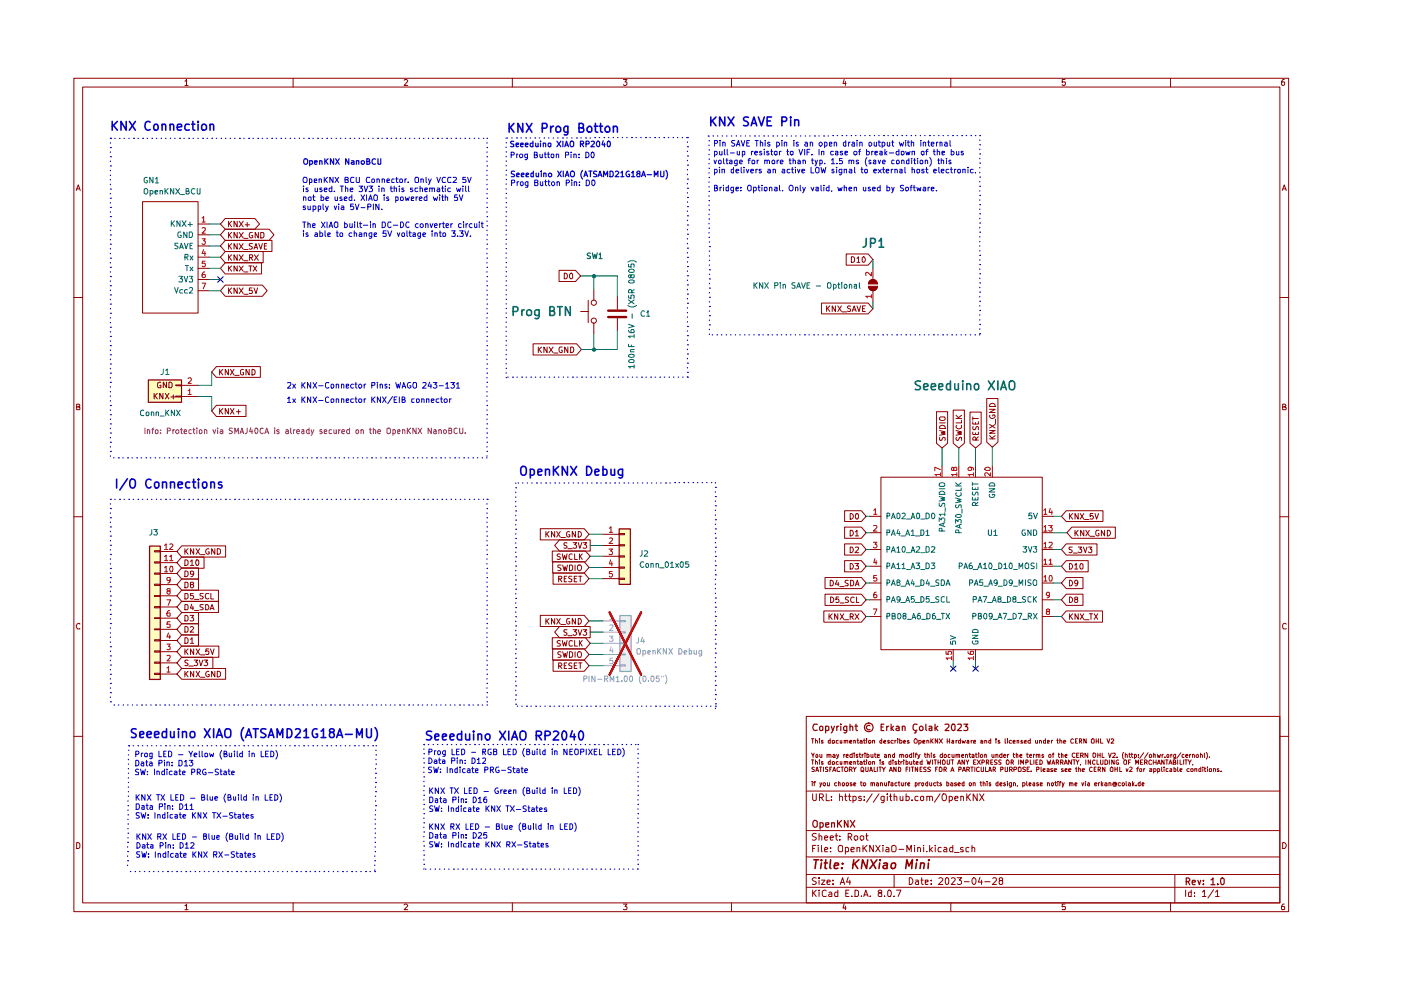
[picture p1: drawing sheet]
<svg xmlns="http://www.w3.org/2000/svg" width="297mm" height="210mm" viewBox="0 0 297 210" stroke-linecap="round" stroke-linejoin="round" font-family="sans-serif">
<g fill="none" stroke="#910000" stroke-width=".21">
<path d="M15.7 16.6h257.5v176.7h-257.5zM17.5 18.5h253.9v172.9h-253.9zM39.2 17.2h.2l.1-.4v1.3M39.2 18.1h.7M62.1 16.6v1.9M85.7 17l.2-.2h.3l.2 .3-.7 1h.7M108.6 16.6v1.9M132.2 16.8h.7l-.4 .6 .4 .1v.4l-.2 .2h-.4l-.1-.2M155.1 16.6v1.9M179 16.8l-.3 .9h.7M179.2 17.3v.8M201.6 16.6v1.9"/>
<path d="M225.8 16.8h-.6v.6h.6l.1 .1-.1 .5-.4 .1-.2-.2M248.2 16.6v1.9M272.3 16.8h-.3a.93 .93 0 0 0-.2 1.2h.5l.1-.5-.1-.1h-.5l-.1 .1M16.2 40.4l.4-1.2 .4 1.2M16.3 40h.5M271.9 40.4l.4-1.2 .4 1.2M272 40h.6M15.7 63.1h1.8M271.4 63.1h1.8M16.3 86.3h.4l.2-.3-.1-.2-.5-.1v1.2h.5l.1-.5-.2-.1M271.9 86.3l.6-.1v-.4l-.6-.1v1.2h.6l.2-.4-.3-.2M15.7 109.6h1.8"/>
<path d="M271.4 109.6h1.8M16.9 132.3l-.1-.1a.66 .66 0 0 0-.6 .4 .66 .66 0 0 0 .2 .7h.5M272.7 132.3l-.4-.1-.4 .3v.6l.2 .2h.6M15.7 156.1h1.8M170.9 151.9h100.5v39.5h-100.5zM172 159.7l.4 .5 .2-.5M172 156.6h.6M172.3 156.6v1M172.9 157.1l.2-.1 .2 .1v.5M172.9 156.6v1M173.7 156.6v.2M173.7 157v.6"/>
<path d="M173.8 159.9v.5l.2 .2 .2-.1M174.2 159.9v.7M174.5 157.1h-.3v.2h.3v.3h-.3M175.3 159.9v.7M176 156.6v1h-.3l-.1-.5h.4M176.4 157.1l.4-.1 .2 .1-.1 .5-.5-.1zM177.4 159.9l.2 .7M177.7 157.1h-.4v.4l.4 .1M177.8 159.9l-.2 .7-.2 .3M178.1 157v.6l.4-.1M178.5 157v.6M178.9 159.9v.7"/>
<path d="M179 157.1h.3v.5M179 157v.6M179.2 159.9l-.3 .3M179.3 157.1l.2-.1 .2 .1v.5M180.2 157.3l.4-.1-.1-.2-.3 .1v.5h.4M180.7 159.7v.9M181 157.1h.4v.5M181 157v.6M181.1 159.7v.1M181.1 159.9v.7M181.7 157h.3M181.9 156.6v1h.1"/>
<path d="M182.1 159.9h.4M182.3 159.7v.8l.2 .1M182.4 157.1l.2-.1 .2 .1v.5h-.4l-.1-.2 .2-.2h.3M182.8 159.9v.7M183 159.9l-.2 .3M183 157h.5M183.2 156.6v1h.3M183.4 159.7v.1M183.4 159.9v.7M183.7 156.6v.2M183.7 157v.6M183.8 159.7v.9"/>
<path d="M184.1 157.1l.4-.1 .2 .1-.1 .5-.5-.1zM184.7 159.9v.5l.1 .2 .3-.1M185 157.1h.4v.5M185 157v.6M185.1 159.9v.7M185.4 159.9h.4M185.5 159.7v.7l.3 .2M186.9 156.6v1h-.3l-.1-.5 .2-.1 .2 .1M187.4 157.3l.4-.1-.1-.2-.3 .1v.4l.4 .1M188.4 159.9v.7M188.6 157.1h-.4l.1 .2h.3v.3h-.4M189.4 157.1l-.3-.1-.2 .1 .1 .5h.4"/>
<path d="M189.7 159.7v.9M189.7 157v.6M190 157l-.3 .1M190.3 156.6v.2M190.3 157v.6M190.8 156.6v1h.4l.1-.5-.3-.1-.2 .1M190.8 159.9v.7M191.6 157.3l.4-.1-.1-.2-.3 .1v.5h.3M192.7 157.1l-.2-.1-.1 .1 .4 .4-.4 .1M193.3 159.7v.9M193.7 159.7v.1M193.7 159.9v.7"/>
<path d="M194.1 156.6h.1a.59 .59 0 0 1 .1 1l-.4-.1a.6 .6 0 0 1 .2-.9zM194.1 159.9h.3M194.4 159.7l-.3 .1v.8M194.6 159.9l.2 .7M194.8 157.1l.4-.1 .1 .1-.1 .5h-.4M194.8 157v.9M195.1 159.9l-.4 .9-.1 .1M195.7 157.3l.4-.1-.1-.2-.3 .1v.5h.4M196 159.9h.3M196.1 159.7v.7l.2 .2M196.5 157.1l.3-.1 .1 .1v.5M196.5 157v.6"/>
<path d="M196.6 159.7v.9M197.4 156.6v1M197.4 159.7v.1M197.4 157.1l.5 .5M197.4 159.9v.7M197.9 156.6l-.5 .6M198.8 156.6v1l-.5-1v1M199.1 156.6l.7 1M199.8 156.6l-.7 1M199.8 159.7v.9M200.8 156.6v1M200.8 157.1h.5"/>
<path d="M201.3 156.6v1M201.8 157.1h.4v.5h-.4v-.2l.4-.2M201.8 159.9v.5l.2 .2 .3-.1M202.3 159.9v.7M202.7 157v.6M202.7 159.9v.7M202.9 157l-.2 .1M203.6 156.6v1h-.3l-.1-.5h.4M204 157l.1 .6 .2-.5 .2 .5 .2-.6M204.7 159.9v.7M205.1 157.1h.3v.5h-.3l-.1-.2 .1-.2h.3M205.4 159.9h.4"/>
<path d="M205.6 159.7v.7l.2 .2M205.9 157v.6M206.2 157l-.3 .1M206.4 157.3l.4-.1v-.2l-.4 .1v.5h.4M206.8 159.9h.4M206.9 159.7v.7l.3 .2M207.5 159.7v.1M207.5 159.9v.7M207.9 157.1l.3-.1 .2 .1v.5h-.5l.1-.4h.4M208.8 157.1l.2-.1 .2 .1v.5M208.8 157v.6M208.8 159.9v.7"/>
<path d="M210.1 156.6v1h-.4l-.1-.5h.5M210.3 159.9v.5l.2 .2 .2-.1M210.7 159.9v.7M211.2 156.6v.2M211.2 157v.6M211.2 159.9v.7M211.9 157.1l-.1-.1-.2 .1 .4 .4-.4 .1M212.4 159.7v.9M213.1 156.6v1h.2M213.6 156.6v.2M213.6 157v.6M213.6 159.9v.7"/>
<path d="M213.9 159.9l-.3 .3M214.5 157.1l-.4-.1-.1 .1v.5h.5M214.8 157.3l.4-.1v-.1h-.4v.5h.4M214.8 159.9h.3M214.9 159.7v.7l.2 .2M215.5 159.7v.9M215.6 157.1h.4v.5M215.6 157v.6M216.7 157.1l-.1-.1-.2 .1 .4 .4-.4 .1M217.2 157.3l.4-.1-.1-.2-.3 .1v.4l.4 .1M217.7 159.9h.3M217.8 159.7v.7l.2 .2"/>
<path d="M218.4 156.6v1h-.3l-.2-.2 .1-.3h.4M219.1 159.9v.7M219.4 159.9l-.3 .3M219.5 157v.5h.5M219.7 159.9v.7M220 157v.6M220.4 157.1l.2-.1 .2 .1v.5M220.4 157v.6M221.7 156.6v1h-.4l-.1-.5h.5M222.1 157.3l.4-.1-.2-.2-.2 .1v.5h.3M222.9 157v.6M223.1 159.9h.3"/>
<path d="M223.2 157l-.3 .1M223.4 159.7h-.1v.9M224 157h.4M224.2 156.6v1h.2M224.4 159.9h.3M224.5 159.7v.7l.2 .2M224.7 157.1l.3-.1 .1 .1v.5M224.7 156.6v1M225 159.7v.9M225.5 157.3l.5-.1-.2-.2-.3 .1v.4l.4 .1M227.6 156.8a.42 .42 0 0 0-.6 .1 .42 .42 0 0 0 .1 .6h.5M227.9 159.8l-.4-.1-.2 .2v.5l.3 .2 .3-.1"/>
<path d="M228 157.1h.3M228.4 156.6h-.4v1h.4M228.8 159.7h-.5v.9h.5M228.9 157.1h.4l.1-.2-.2-.3h-.3v1M229 157.1l.4 .5M230.3 156.6v1l-.5-1v1M230.6 159.7v.9l-.6-.9v.9M231.4 156.8l.2-.2 .4 .2-.1 .8-.5-.1zM231.7 159.8h.5a.6 .6 0 0 1-.1 .8l-.4-.2zM232.4 157.1h.5M232.4 156.6v1M232.7 159.7v.9"/>
<path d="M232.9 156.6v1M233.3 159.7v.9M233.3 156.6v1h.5M233.7 159.7v.9h.4M234.7 156.6l.3 1 .3-1M235 159.7l.3 .9 .3-.9M235.6 156.8l.1-.2h.3l.1 .4-.6 .6h.6M235.9 159.8l.5-.1 .1 .2-.6 .7h.6M238.3 159.5l-.3 .4v.6l.3 .5M238.6 159.7v.9M239.4 159.9h.3M239.4 159.7v.7l.3 .2"/>
<path d="M239.9 159.9h.3M239.9 159.7v.7l.3 .2M240.5 159.9v1M242.5 159.6l-.9 1.2M243.4 159.6l-.7 1.2M244.6 159.7v.9M245.4 159.9l.1 .7 .2-.4 .2 .4 .1-.7M246.4 159.9v.7M246.6 159.9l-.2 .3M248.2 159.9v.7M248.5 159.9l-.3 .3M249.3 159.9v.8l-.1 .2h-.4"/>
<path d="M250.4 159.6l-.9 1.2M252.2 159.9v.7M252.5 159.9l-.3 .3M252.8 159.9v.7M254.5 159.7v.9M255.4 159.7v.9M255.8 159.5a1.14 1.14 0 0 1 0 1.5M271.4 156.1h1.8M16.3 178.6h.3l.3 .4v.6l-.3 .3h-.3zM170.9 167.7h100.5M170.9 176.1h100.5M172 161.1h.6"/>
<path d="M172.2 165.7v.1M172.2 165.9v.7M172.3 168.3v1.2l.3 .3 .5-.2v-1.3M172.3 161.1v1M172.3 179.9h.4M172.4 160.2v.4M172.5 165.9h.4M172.6 162.7l-.3-.1-.2 .2 .1 .3 .4 .1v.4h-.5M172.9 161.5h.2l.2 .1v.5M172.9 165.7h-.3v.9M172.9 161.1v1M173 179.2h-.7v1.4"/>
<path d="M173 160.1l.2-.2 .2 .2v.4h-.4zM173 163.6l.2-1 .4 1M173.1 176.8l-.6-.1-.3 .3 .1 .3 .7 .2 .1 .2a.51 .51 0 0 1-.4 .4 .51 .51 0 0 1-.5 0M173.1 163.3h.4M173.5 179.2v.1M173.5 179.7v.9M173.7 177.3l.3-.1 .2 .2v.7M173.7 176.7v1.4M173.7 169.1h.6l.3-.3-.1-.3-.2-.2h-.6v1.5M173.7 161.1v.2M173.7 161.5v.6M173.7 162.6h.5"/>
<path d="M173.8 165.9l.2 .7M174 162.6v1M174.1 169.1l.5 .7M174.2 179.2v1.2l.1 .2M174.2 165.9l-.4 1M174.5 161.5h-.3v.3h.3v.3h-.3M174.5 166.1l.3-.2 .2 .1v.5l-.2 .1-.2-.1zM174.6 162.6v1M174.8 177.6l.7-.1-.1-.2-.4-.1-.2 .2 .1 .7h.5M175.2 168.3v1.5h.7M175.3 160.1l.2-.2 .3 .1v.6M175.4 165.9v.6l.3 .1 .2-.1"/>
<path d="M175.5 162.7h-.5l.1 .4a.34 .34 0 0 1 .3 .1 .34 .34 0 0 1 0 .4h-.4M175.8 160.1l.1-.2 .3 .2v.5M175.9 165.9v.7M175.9 163.1h.3M176 177.6l.7-.1-.1-.2-.4-.1-.2 .2 .1 .7h.5M176 161.1v1h-.3l-.1-.6h.4M176.1 179.7v.2M176.3 169.6v.2M176.3 168.9v.1M176.4 162.6h-.5v1M176.4 161.5h.4l.2 .1-.1 .5-.5-.1zM176.5 163.6l.4-1 .3 1"/>
<path d="M176.6 160l.3-.1 .1 .2v.5M176.7 163.3h.4M177 160.2l-.5 .2 .2 .2 .3-.1M177 177.2h.6M177.3 176.7v1.2l.3 .2M177.4 166h-.4v.5l.1 .1 .3-.1M177.7 161.5h-.4v.5l.4 .1M177.8 179.4l.3-.2 .5 .2v1l-.1 .2h-.5a.99 .99 0 0 1-.2-1.2zM177.8 166h.3v.6M177.8 165.7v.9M178 168.9l.4-.1 .2 .2v.8M178 168.3v1.5"/>
<path d="M178.1 178v.1M178.1 177.3v.1M178.1 162.7l-.3-.1-.3 .3v.5l.1 .2 .5-.1M178.1 161.5v.6l.4-.1M178.3 162.6h.5M178.5 161.5v.6M178.6 166.1l.1-.2 .4 .2-.2 .5-.3-.1zM178.6 162.6v1M179 161.5h.3v.6M179 161.5v.6M179.1 168.8h.5M179.2 179.7h.5l.2 .3-.1 .6h-.6"/>
<path d="M179.2 168.3v1.3l.4 .2M179.2 179.7v1.4M179.3 161.6l.2-.1h.2v.6M179.3 162.6h.2a.59 .59 0 0 1 .1 1l-.4-.1a.6 .6 0 0 1 .1-.9zM179.4 160.3l.4-.1-.1-.3-.3 .1v.5h.4M179.4 166l.3-.1 .2 .2-.2 .5-.3-.1zM179.8 177.5h.5l.3-.3v-.2l-.3-.3h-.5v1.4M179.8 168.8h.6M180.1 168.3v1.3l.3 .2M180.1 163.2l.5-.1 .1-.3-.6-.2v1M180.2 161.8l.4-.1-.1-.2h-.3v.6h.4M180.2 177.5l.4 .6"/>
<path d="M180.3 163.2l.4 .4M180.6 166l-.3-.1v.3l.4 .3-.2 .1-.2-.1M180.7 160l-.4-.1-.1 .3 .1 .4 .4-.1M180.8 168.9l.5-.1 .2 .3v.4l-.2 .3-.5-.1M180.8 168.8v1.4M180.9 162.6l.3 .6 .3-.6M181 161.5h.4v.6M181 166.3l.4-.1-.1-.3-.3 .1v.5h.4M181 161.5v.6M181.2 177.3h.6l.1 .6-.3 .2h-.2l-.3-.2zM181.2 163.2v.4M181.7 179.8l.2-.1h.4v.9"/>
<path d="M181.7 179.7v.9M181.7 161.5h.3M181.9 160h-.4v.3l.4 .1-.1 .2-.3-.1M181.9 161.1v1h.1M182.4 161.5h.2l.2 .1v.5h-.4l-.1-.2 .2-.2h.3M182.5 177.3h.5l.1 .6-.2 .2h-.3l-.2-.2zM182.5 165.9h.3M182.5 162.8l.4-.2a.59 .59 0 0 1 .1 1l-.5-.1zM182.5 165.7v.8l.3 .1M182.6 168.9l-.3-.1-.3 .2 .1 .2 .5 .1v.4h-.6M182.7 163.4l.4 .3M183 179.2v1.4"/>
<path d="M183 166l.3-.1 .3 .2-.1 .4-.3 .1-.2-.1zM183 161.5h.5M183.2 169.6v.2M183.2 168.9v.1M183.2 161.1v1h.3M183.2 179.8l.6 .8M183.6 162.6v1h.4l.1-.2v-.8M183.6 177.2h.5M183.7 176.7v1.2l.4 .2M183.7 161.1v.2M183.7 161.5v.6M183.8 160l.3-.1 .1 .2v.4h-.4"/>
<path d="M183.8 179.2l-.8 .8M184.1 161.5h.4l.2 .1-.1 .5-.5-.1zM184.4 163.6l.3-1 .3 1M184.5 163.3h.4M184.7 166h.3v.6M184.7 165.9v.7M184.9 168.3l-1.2 1.8M185 161.5h.4v.6M185 166.1l.2-.2 .2 .1v.6M185 161.5v.6M185.2 179.2v1.4l-.8-1.4v1.4M185.3 162.6v1h.5"/>
<path d="M185.7 179.2l.9 1.4M185.8 166l.3-.1 .2 .2v.5M186 160.3l.4-.1v-.3l-.4 .1v.5h.4M186 162.6v1M186.3 166.2l-.5 .1 .1 .3 .4-.1M186.4 168.3l-1.2 1.8M186.4 162.6h.5M186.6 161.1v.2M186.6 179.2l-.9 1.4M186.6 161.5v.6M186.6 162.6v1M186.7 166l.2-.1 .2 .2v.5"/>
<path d="M186.7 165.9v.7M187 162.6l.4 .6 .3-.6M187.2 179.2v.1M187.2 179.7v.9M187.4 161.5h-.3l-.2 .1 .5 .2v.3h-.5M187.4 163.2v.4M187.5 168.8v1.1l-.2 .3h-.4M187.5 168.9l-.5-.1-.2 .3v.4l.2 .3 .5-.1M187.5 160l.3-.1 .2 .2v.5M187.5 165.9v.6l.2 .1 .3-.1M187.9 179.7h.3l.3 .2v.7h-.6l-.1-.3 .2-.2 .5-.1M188 160.2l-.5 .1 .1 .3 .4-.1"/>
<path d="M188 165.9v.7M188.1 168.3v.2M188.1 168.8v1M188.3 165.9h.3M188.4 160.1l.2-.2 .2 .2v.5M188.6 163.6l.3-1 .3 1M188.6 168.8h.5M188.6 165.7l-.2 .1v.8M188.6 163.3h.5M188.8 168.3v1.4l.3 .1M188.9 161.1v1h-.3l-.1-.6h.4M188.9 166h.4v.6"/>
<path d="M189.1 179.4l.3-.2 .5 .2a.99 .99 0 0 1-.2 1.2h-.5l-.1-.2zM189.3 161.1v.2M189.3 166.2l-.4 .1 .1 .3 .3-.1M189.3 161.5v.6M189.6 168.9l.4-.1 .2 .2v.8M189.6 168.3v1.5M189.7 160l-.3-.1-.2 .2v.4h.5M190 162.6v1l-.5-1v1M190.1 161.5h-.3l-.1 .2 .5 .3-.5 .1M190.2 166h-.5v.5l.2 .1 .3-.1M190.4 161.5h.4M190.4 165.9h.4"/>
<path d="M190.5 161.1v.9l.3 .1M190.5 162.6a.54 .54 0 0 1 .5 .4 .54 .54 0 0 1-.2 .6h-.3zM190.6 165.7v.8l.2 .1M190.8 160.1l.1-.2 .3 .1v.6M190.8 168.8v.8l.2 .2 .4-.2M191 161.5v.6M191.1 165.9v.6l.2 .1 .2-.1M191.2 160.1l.1-.2 .3 .2v.5M191.3 161.5l-.3 .1M191.4 168.8v1M191.5 165.9v.7M191.6 161.1v.2"/>
<path d="M191.6 161.5v.6M191.9 160.2l.4-.3 .1 .2v.4h-.4zM191.9 165.9v.7M192.1 168.9h.6l.1 .6a.45 .45 0 0 1-.7 .2M192.1 161.1v1h.3l.1-.5-.1-.1h-.3M192.1 168.3v1.5M192.1 163.1h.3M192.2 165.9l-.3 .2M192.4 166.3l.5-.1-.1-.3-.4 .2v.4l.2 .1 .3-.1M192.5 162.6h-.4v1M192.9 161.5v.5h.4M192.9 162.6v1"/>
<path d="M193.2 162.6h.5M193.3 160l-.3-.1-.2 .3 .1 .3h.4M193.3 161.5v.6M193.4 169.6v.2M193.5 162.6v1M193.6 161.5h.4M193.7 161.1v.9l.3 .1M193.9 179.2v.1M193.9 179.7v.9M194.1 166l.2-.1 .2 .2-.1 .4h-.3M194.1 165.9v1M194.2 161.8l.4-.1v-.2l-.4 .1v.4l.4 .1"/>
<path d="M194.6 179.8l.1-.1h.4l.1 .9M194.6 162.6v1l-.5-1v1M194.6 179.7v.9M194.6 168.9l-.4-.1-.2 .3 .1 .6h.5M194.8 165.9v.7M195.1 163.1h.2M195.2 165.9l-.4 .2M195.2 168.9h.6l-.1 .8h-.5zM195.4 166h.4v.5l-.1 .1-.3-.1zM195.5 161.1v1h-.3l-.1-.6h.4M195.5 162.6h-.4v1h.4M195.8 179.2v.1"/>
<path d="M195.8 179.7v.9M196.3 162.7h-.5l.1 .4 .4 .1v.4h-.5M196.5 168.9l.3-.1 .3 .2v.8M196.5 161.1l.3 1 .1-.6 .2 .6 .3-1M196.5 168.8v1M196.6 160.1l.2-.2 .2 .1v.6M196.7 166h-.4v.5l.1 .1 .3-.1M196.7 165.7v.9M197.1 169l.2-.2 .4 .2v.8M197.1 165.9v.6l.2 .1 .2-.1M197.1 179.2v1.4M197.3 162.7h-.5v.4a.36 .36 0 0 1 .3 .1 .36 .36 0 0 1 .1 .4h-.5"/>
<path d="M197.5 165.9v.7M197.7 179.7l-.6 .6M197.7 161.1v1M198 161.1h.5M198.2 160l-.2-.1-.1 .3 .4 .2-.2 .2-.2-.1M198.3 179.2v.1M198.3 161.1v1M198.3 179.7v.9M198.4 166h-.4v.5l.1 .1 .3-.1M198.4 163.1h.2M198.6 165.9h.4M198.7 165.7v.8l.3 .1"/>
<path d="M198.8 162.6h-.4v1M198.9 161.1v1M198.9 161.6h.5M199.3 162.6h.2a.59 .59 0 0 1 .1 1l-.5-.1v-.7zM199.3 168.3l-1.2 1.8M199.4 161.1v1M199.6 179.7h-.5l-.2 .3 .1 .6h.6M199.6 166l-.2-.1-.2 .2 .4 .4-.1 .1-.3-.1M199.8 160l-.3-.1-.2 .3 .2 .4 .3-.1M199.9 168.4l.4-.1a.89 .89 0 0 1 0 1.5l-.5-.2-.1-.8zM200 161.1h.2a.59 .59 0 0 1 0 1l-.4-.1v-.7zM200.2 179.7h.3l.2 .2v.7h-.5l-.1-.3 .6-.3"/>
<path d="M200.2 163.2h.3l.2-.4-.2-.2h-.3v1M200.2 160l.3-.1 .2 .3-.2 .4-.3-.2zM200.3 163.2l.4 .4M200.7 166h.5v.5l-.2 .1-.3-.1M200.7 165.7v.9M200.8 161.1l.1 1h.4v-.2v-.8M201.3 168.9l.4-.1 .2 .3v.4l-.2 .3-.4-.1M201.3 168.8v1.4M201.4 160l-.2-.1-.2 .3 .2 .4 .2-.1M201.6 163.6l.3-1 .4 1M201.6 166l.2-.1 .2 .2v.5M201.6 161.1h.6"/>
<path d="M201.8 163.3h.4M201.9 161.1v1M202 179.2v1.4h-.6v-.9h.6M202 166.2h-.3l-.2 .2 .2 .2 .3-.1M202.4 169.2h.7l-.2-.4-.5 .2v.6l.3 .2 .3-.1M202.7 160.1l.2-.2 .2 .2v.5M202.8 166l-.3-.1-.1 .2 .4 .2v.2h-.4M203 162.1l.4-1 .3 1M203.1 160.1l.1-.2 .3 .1v.6M203.1 166.3l.5-.1-.1-.3-.4 .2v.4l.2 .1 .2-.1M203.1 161.8h.5M203.3 163.2l.5-.1v-.4l-.5-.1v1"/>
<path d="M203.7 168.9l.4-.1 .2 .2v.8M203.7 168.8v1M203.9 160.3l.4-.1-.1-.3-.3 .2v.3l.1 .2 .3-.1M204 163.6l.4-1 .3 1M204.1 163.3h.5M204.2 179.7a.35 .35 0 0 0-.4 0 .35 .35 0 0 0-.2 .3l.6 .3v.3h-.6M204.4 166h-.4v.5l.1 .1 .3-.1M204.4 165.7v.9M204.5 161.1v1l-.5-1v1M204.7 160.1l.2-.2 .2 .2v.5M204.8 161.1l.3 .5 .3-.5M205 163.2l.5-.1 .1-.3-.6-.2v1"/>
<path d="M205 168.3v1.5M205.1 168.9l.6 .9M205.1 161.6v.5M205.2 163.2l.4 .4M205.4 179.7h-.3l-.3 .1v.7l.6 .1M205.5 166.1l.2-.2 .3 .2-.2 .5-.2-.1zM205.7 168.3l-.7 .9M205.8 162.6h.5M206.1 179.8v-.1a.36 .36 0 0 1 .6 .2v.7M206.1 160l.2-.1 .2 .2v.5M206.1 162.6v1M206.1 179.2v1.4"/>
<path d="M206.3 166h.5v.6M206.3 165.9v.7M206.4 161.6h.4M206.5 160.2l-.4 .1 .1 .3 .3-.1M206.7 162.6v1M206.9 161.1h-.5v1h.5M207.2 168.3v1.5l-.9-1.5v1.5M207.2 161.1l.7 1M207.6 162.7l-.2-.1a.56 .56 0 0 0-.2 1l.4-.1M207.7 168.3l.9 1.5M207.8 165.9h.3M207.9 161.1l-.7 1"/>
<path d="M207.9 160l.3-.1 .2 .3-.2 .4-.3-.2zM207.9 165.7v.8l.2 .1M208 162.6l.1 1 .4-.1v-.9M208.2 161.6h.4l.1-.3-.2-.2h-.3v1M208.4 166l.3-.1 .2 .2v.5M208.4 165.7v.9M208.6 168.3l-.9 1.5M208.8 160.1l.1-.2 .2 .1v.6M209 162.6v1h.5M209.1 161.6h.4l.1-.3-.1-.2h-.4v1M209.3 165.7v.1M209.3 161.6l.3 .5"/>
<path d="M209.3 165.9v.7M209.6 163.6l.3-1 .3 1M209.7 163.3h.4M210.1 166h-.4l.1 .3h.3l-.1 .3-.3-.1M210.1 161.6h.3M210.5 161.1h-.4v1h.4M210.6 163.2h.3l.2-.4-.2-.2h-.3v1M210.7 163.2l.4 .4M211.2 160.1l.1-.2 .3 .2v.5M211.4 161.2h-.5l-.1 .3 .6 .4-.2 .2h-.4M211.6 166h-.4v.5l.1 .1 .3-.1M211.6 165.7v.9"/>
<path d="M212 166.3l.4-.1-.1-.3-.3 .1v.5h.4M212.2 163.2l.5-.1v-.4l-.5-.1v1M212.3 161.2l-.4-.1-.1 .2v.2l.5 .3-.1 .3h-.4M212.4 160l-.3-.1-.2 .3 .2 .4 .3-.1M212.8 160.3l.5-.1-.2-.3-.3 .2v.3l.1 .2 .3-.1M213.1 162.6l.1 1 .4-.1v-.9M213.1 166l-.2-.1-.1 .2 .4 .4-.2 .1-.2-.1M213.5 161.1h.2a.59 .59 0 0 1 .1 1l-.4-.1v-.7zM213.6 165.7v.1M213.6 165.9v.7M214 163.2h.5l.1-.4-.1-.2h-.5v1M214.3 163.2l.3 .4"/>
<path d="M214.4 161.6h.4l.1-.2-.2-.3h-.3v1M214.5 165.9v.8l-.1 .2h-.4M214.5 166l-.4-.1-.1 .2 .1 .5 .4-.1M214.5 161.6l.4 .5M214.9 166l.2-.1 .2 .2v.5M214.9 165.9v.7M215 163.2h.4l.2-.4-.2-.2h-.4v1M215.5 160.1l.1-.2 .2 .1v.6M215.7 166.5l-.1 .2M216 161.1v1M216.1 162.6l.4 .2-.1 .8-.5-.1v-.7zM216.2 160.3l.5-.1-.1-.3-.4 .2v.3l.2 .2 .3-.1"/>
<path d="M216.4 162.1v-1l.3 .7 .3-.7v1M216.8 166l.4-.1 .1 .2-.1 .5-.4-.1M216.8 165.9v1M217.4 162.7l-.4-.1-.2 .2 .1 .3 .4 .1 .1 .1-.1 .3h-.5M217.5 161.6h.4l.1-.2-.2-.3h-.3v1M217.7 165.7v.8l.1 .1M217.8 163.1h.3M218.2 166.3l.4-.1-.2-.3-.2 .1v.5h.3M218.3 160.3l.4-.1-.1-.3-.3 .2v.3l.1 .2 .3-.1M218.3 162.6h-.5v1h.5M218.4 161.1v1h.5M218.6 163.5v.1"/>
<path d="M219 166h.4v.6M219.2 161.1v1M219.4 166.2l-.5 .2 .2 .2 .3-.1M219.6 161.6h.3M219.7 160.1l.1-.2 .3 .2v.5M219.8 163.2l.5-.1v-.4l-.5-.1v1M220 161.1h-.4v1h.4M220.1 160.1l.1-.2 .3 .1v.6M220.1 166l-.2-.1-.1 .3 .4 .3-.2 .1-.2-.1M220.5 161.1l.5 .3v.5l-.2 .2h-.3zM220.6 166.3l.4-.1v-.2h-.4v.5h.4M220.7 162.6l.1 1"/>
<path d="M221.1 163.3l.5-.1v-.2l-.5 .1v.4l.5 .1M221.2 160l-.1-.1-.2 .3 .4 .2-.2 .2-.2-.1M222 161.1l.2 1 .2-.6 .2 .6 .2-1M222 163l.4 .1v.5h-.4v-.3l.4-.1M222.1 166l.2-.1 .2 .2v.5M222.1 165.9v.7M222.4 160l.3-.1 .1 .3-.1 .4-.4-.2zM222.9 166h.5v.5l-.2 .1-.3-.1zM223 162.1l.4-1 .2 1M223.1 161.8h.4M223.2 163l-.4 .1 .1 .2h.3v.3h-.4M223.5 163.3l.5-.1-.1-.2-.4 .1v.4l.4 .1"/>
<path d="M223.6 165.9h.4M223.8 165.7v.8l.2 .1M223.9 161.6h.5l.1-.3-.2-.2h-.4v1M224.2 161.6l.3 .5M224.3 165.7v.1M224.3 165.9v.7M224.6 165.9h.4M224.9 161.6h.4l.1-.3-.2-.2h-.3v1M225 165.7l-.3 .1v.8M225 160.1l.1-.2 .3 .1v.6M225.1 161.6l.3 .5M225.2 165.9l.2 .7"/>
<path d="M225.4 163h-.3l-.1 .2 .5 .3-.5 .1M225.6 162.1l.4-1 .3 1M225.6 165.9l-.4 1M225.8 160.3l.4-.1-.1-.3-.3 .2v.3l.2 .2 .2-.1M225.8 163.3l.4-.1v-.2l-.4 .1v.4l.4 .1M225.8 161.8h.4M226.6 163.3l.5-.1-.1-.2-.4 .1v.4l.4 .1M226.7 166h.4v.6M226.7 165.9v.7M227.1 166.1l.1-.2 .3 .2v.5M227.2 161.1v1l-.6-1v1M227.4 161.1h.6"/>
<path d="M227.8 161.1v1M227.9 166.3l.4-.1-.1-.3-.3 .1v.5h.4M228 163h.3M228.2 161.1l.2 .5 .4-.5M228.2 162.6v1h.1M228.3 160.1h.3M228.4 161.6v.5M228.7 163.1h.4v.5M228.7 162.6v1M229.1 160.2l.5-.1 .1-.2-.2-.2h-.4v.9M229.1 162.1l-.1 .1M229.4 165.9l.1 .7 .3-.7"/>
<path d="M229.4 160.2l.3 .4M229.4 163.3l.6-.1-.1-.2-.5 .1v.4l.5 .1M230.1 165.7v.1M230.1 165.9v.7M230.2 161.1v1M230.6 166h.4v.6M231 166.2l-.5 .2 .2 .2 .3-.1M231.2 161.1v1l-.5-1v1M231.6 162.7a.39 .39 0 0 0-.5 0 .39 .39 0 0 0-.1 .5l.1 .4 .5-.1M232 163.1h.2M232.1 166.3l.5-.1-.2-.3-.3 .2v.4l.1 .1 .3-.1M232.2 161.3l-.3-.2-.3 .3v.5l.2 .2 .4-.1"/>
<path d="M232.4 162.6h-.4v1h.4M232.6 161.1v1h.4M232.7 160.1h.6M232.8 163.2h.4l.1-.4-.1-.2h-.4v1M232.9 165.9v.7M233 163.2l.3 .4M233.2 165.9l-.3 .2M233.3 161.1l.1 1 .4-.1v-.9M233.5 165.7v.9M233.6 166.2l.2 .4M233.8 165.9l-.3 .4M234.3 161.1a.54 .54 0 0 1 .5 .3 .54 .54 0 0 1-.1 .7h-.4z"/>
<path d="M234.3 162.6v1l-.5-1v1M234.3 166l.2-.1 .2 .2v.5M234.7 166.2h-.3l-.2 .2 .2 .2 .3-.1M235.1 166l.3-.1 .1 .2v.5M235.1 165.9v.7M235.2 161.1v1M235.6 162.6l.4 .2v.7h-.5a.6 .6 0 0 1 .1-.9zM236.2 161.1v1l-.5-1v1M236.4 163.1h.5M236.4 162.6v1M236.6 166.1h-.5l.1 .4 .4-.1M236.6 166v.5l.1-.4-.1-.2h-.5l-.2 .4 .2 .4 .5-.1"/>
<path d="M236.8 160.5v.1M236.9 162.6v1M237.2 161.2l-.3-.1-.3 .3v.5l.2 .2h.4v-.4h-.2M237.4 162.6v1h.4M237.6 166l-.4-.1-.1 .2 .1 .5 .4-.1M237.9 166l.3-.1 .2 .2-.1 .4-.2 .1-.2-.1zM238.5 161.1l.3 .2v.7h-.5a.6 .6 0 0 1 .2-.9zM238.6 160.1l.2-.2 .2 .2v.5M238.8 163l.1 .6 .3-.6M238.8 165.7v.8l.1 .1M239.3 166l.2-.1 .2 .2v.5M239.3 161.6h.3"/>
<path d="M239.5 162.7l.4-.1 .1 .3-.6 .7h.6M239.7 161.1h-.4v1M239.7 166.2l-.4 .1 .1 .3 .3-.1M240.1 165.7v.9M240.2 166.2l.3 .4M240.5 165.9l-.4 .4M240.5 160l.3-.1 .2 .3-.2 .4-.3-.1M240.8 162.1v-1l.2 .7 .4-.7v1M240.9 166.5v.1M241 163h.4M241.4 160.5v.1M241.4 160v.1"/>
<path d="M241.4 162.6l-.3 .2v.8M241.6 163.1h.5l-.1 .5-.4-.1zM241.7 166h-.4v.5l.2 .1 .2-.1M241.7 165.7v.9M241.8 161.6h.3M242.1 166.3l.5-.1-.2-.3-.3 .1v.5h.4M242.3 161.1h-.5v1h.5M242.5 163v.6M242.7 161.6h.5v-.4l-.5-.1v1M242.7 163l-.2 .2M242.9 161.6l.3 .5M243.8 160l.2-.1 .2 .2v.4l-.4 .1-.1-.2z"/>
<path d="M243.8 163h.4v.6h-.4v-.3l.4-.1M244.2 161.3l-.4-.2-.2 .3v.5l.2 .2 .4-.1M244.5 161.6h.6M244.5 161.1v1M244.6 160.1l.1-.2 .2 .1v.6M244.6 163.6h.3l.2-.2-.2-.4h-.3v.9M245.1 161.1v1M245.4 162.1l.3-1 .3 1M245.4 163.6l.5-.1-.1-.5h-.4v.9M245.4 161.8h.5M246.3 162.6v.9l.2 .1M246.8 161.1v1l-.5-1v1"/>
<path d="M246.8 162.6v.1M246.8 163v.6M247 160.5v.1M247.1 161.1h.5M247.4 160.1l.2-.2 .2 .2v.4h-.4zM247.4 161.1v1M247.6 163l-.4 .1v.4l.4 .1M247.8 162.1l.4-1 .3 1M248 161.8h.4M248.1 163h.3v.6h-.3l-.1-.2 .4-.2M248.8 161.6l.5-.1-.2-.4h-.3v1h.5v-.3l-.2-.2M248.9 162.6v1h.4v-.6h-.4"/>
<path d="M249.3 160l-.3-.1-.2 .3v.3h.5M249.7 162.6v.9l.2 .1M249.7 161.1v1M250.2 161.1v1h.4M250.2 163.3l.4-.1-.1-.2h-.3v.6h.3M251 161.1v1M251 160l-.2-.1-.2 .2v.4h.4M251.2 161.1h.6M251.4 160.3l.5-.1-.2-.3-.3 .2v.3l.1 .2 .3-.1M251.5 161.1v1M252 161.1l.2 .5 .4-.5M252.1 163h-.3l-.2 .2 .2 .4h.3"/>
<path d="M252.2 161.6v.5M252.5 163.1l.4-.1v.6l-.4-.1zM252.8 160.1l.2-.2 .2 .2v.5M252.9 162.1l-.1 .1M253.3 163.1l.4-.1v.6M253.3 163v.6M253.6 160.2l.3-.3 .2 .2v.4h-.4zM254.5 160.1l.2-.2 .2 .2v.5M254.6 162.6v1h-.3l-.1-.5 .4-.1M255 162.6v.1M255 163v.6M255.4 163h.3"/>
<path d="M255.4 162.6v.9l.3 .1M256 162.6v.1M256 163v.6M256.5 160.5v.1M256.5 163l.4 .1-.1 .5h-.3zM257.3 163.1h.4v.5M257.3 163v.6M258.4 163h-.3v.2l.4 .3-.4 .1M258.9 163.5v.1M271.9 178.6a.65 .65 0 0 1 .8 .7 .65 .65 0 0 1-.8 .6zM39.2 192h.2l.1-.3v1.2M39.2 192.9h.7"/>
<path d="M62.1 191.4v1.9M85.7 191.9l.2-.2h.3l.2 .2-.7 1h.7M108.6 191.4v1.9M132.2 191.7h.7l-.4 .5 .4 .2v.3l-.1 .2-.6-.1M155.1 191.4v1.9M170.9 188.1h100.5M170.9 185.4h100.5M170.9 181.7h100.5M172.3 188.7v1.4M172.5 189.3l.6 .8M173.1 186.2l-.6-.1-.3 .3 .3 .4 .6 .3a.51 .51 0 0 1-.4 .4 .51 .51 0 0 1-.5 0M173.1 188.7l-.8 .8"/>
<path d="M173.7 188.7v.2M173.7 186.1v.2M173.7 186.6v.9M173.7 189.1v1M174.2 186.6h.7l-.7 .9h.7M174.8 180.2l.7-.2-.1-.3h-.4l-.2 .2 .1 .7h.5M175.2 188.9l-.4-.2-.5 .4 .1 .8 .2 .2 .6-.1M175.3 187l.7-.1-.1-.3h-.5l-.1 .2 .1 .7h.5M175.8 189.2l.4-.1 .2 .3v.7h-.6l-.1-.4 .7-.2M176.1 180.5v.1M176.6 187.4v.1M176.6 186.6v.2"/>
<path d="M177.6 188.7v1.4h-.6v-.9h.6M178.1 187.5l.5-1.4 .5 1.4M178.3 187.1h.6M179 191.6l-.3 .9h.7M179.2 192.1v.8M179.3 189.4h.5M179.8 186l-.3 1h.8M180 188.7h-.7v1.4h.7M180.2 186.6v.9M180.4 180.2l.7-.2v-.3h-.4l-.3 .2 .1 .7h.6M180.6 190v.1M181.3 188.7h.3l.4 .4v.6l-.2 .4h-.5z"/>
<path d="M182.6 190v.1M183.1 190.1l.5-1.4 .5 1.4M183.2 189.7h.7M184.5 190v.1M186.4 189.3l-.2-.3 .2-.3 .5 .1v.3l-.7 .5 .2 .5h.5v-.6l-.2-.2M187.5 190v.1M188.2 189l.3-.3a.78 .78 0 0 1 .6 .6 .78 .78 0 0 1-.3 .8l-.5-.1zM189.6 190v.1M189.6 185.4v2.7M190.1 188.7h.9l-.6 1.4M190.6 180.1h1M192.3 180.6v-1.4l.5 1.1 .4-1.1v1.4"/>
<path d="M192.8 186.1a.72 .72 0 0 1 .8 .7 .72 .72 0 0 1-.8 .7zM194.1 186.6h.5l.1 .9M194.7 186.9h-.4l-.2 .3 .2 .3h.4M195.2 186.6h.5M195.4 186.1v1.2l.3 .2M196.2 187l.6-.1v-.3h-.6v.9h.6M196.5 180.5v.1M197.3 180.1l.4 .5M197.4 187.4v.1M197.4 186.6v.2M199.1 186.3v-.1a.47 .47 0 0 1 .8 .3l-.9 1h.9M200.5 186.3l.2-.2a.8 .8 0 0 1 .5 .7 .8 .8 0 0 1-.5 .7l-.2-.1-.1-.5z"/>
<path d="M201.6 191.4v1.9M201.8 186.3l.1-.2h.4l.2 .4-.8 1h.8M202.4 180.8h1M202.9 186.1h1l-.5 .5 .4 .2 .1 .5a.59 .59 0 0 1-1 .1M204.5 186.9h1M206.4 186.1a.75 .75 0 0 1 .6 .7 .75 .75 0 0 1-.6 .7 .92 .92 0 0 1 0-1.4zM207.8 186l-.4 1h.9M208.1 186.6v.9M208.8 186.9h1.1M210.5 186.3l.2-.2 .5 .1v.5l-.8 .8h.8M212.1 186.7l-.3-.3 .3-.3 .4 .1v.4a.56 .56 0 0 0-.6 .2 .56 .56 0 0 0 0 .7h.6l.1-.6-.3-.2M225.8 191.7h-.6v.6l.6-.1 .1 .2-.1 .5-.6-.1"/>
<path d="M248.2 191.4v1.9M249.1 185.4v6M251.4 188.7v1.4M252.6 188.7v1.4h-.5l-.1-.8 .2-.2 .4 .1M253.2 190v.1M253.2 189.2v.2M254.9 189.1l.5-.4v1.4M254.9 190.1h.8M257.3 188.6l-1.2 1.8M257.7 189.1l.4-.4v1.4M257.7 190.1h.8M272.3 191.7h-.3a.93 .93 0 0 0-.2 1.2h.5l.1-.5-.1-.2h-.5l-.1 .2"/>
</g>
<g fill="none" stroke="#910000" stroke-width=".25">
<path d="M173.3 153.6l-.7-.1a.71 .71 0 0 0-.3 .9 .71 .71 0 0 0 .9 .4h.1M173.9 154.1l.3-.1 .3 .1-.1 .7a.36 .36 0 0 1-.6-.2zM175 154.1l.5-.1 .2 .1v.7h-.7M175 154v1.4M176.2 154l.4 .9M176.9 154l-.7 1.4M177.4 154v.9M177.8 154l-.4 .2M178.3 153.5v.1M178.3 154v.9M179.5 154v1.1l-.2 .3-.4-.1M179.5 154.1l-.4-.1-.2 .2v.6h.6"/>
<path d="M180.2 154.1l.2-.1 .4 .1v.8M180.2 153.5v1.4M181.2 154h.6M181.5 153.5v1.2l.3 .2M184.4 153.9l-.4-.1-.3 .3v.3l.3 .3 .4-.1M186.8 154.1h.4M187.4 153.5h-.6v1.4h.6M188 154v.9M188.4 154l-.4 .2M188.9 153.5v1.4M189 154.4l.4 .5M189.4 154l-.5 .5"/>
<path d="M190 154.1l.5-.1 .1 .1v.8M190.6 154.3l-.7 .3 .3 .3 .4-.1M191.3 154.1l.2-.1 .4 .1v.8M191.3 154v.9M194.1 155l.2 .2-.1 .1-.4 .1M194.4 153.6l-.6-.1-.2 .4 .1 .8 .3 .2 .4-.1M194.9 154.2l.3-.2h.3l.2 .2-.1 .6h-.6zM196.3 153.5v1.2l.2 .2M197 154.1h.6v.8M197.6 154.3l-.6 .2v.3h.6M198.2 153.5v1.4M198.4 154.4l.4 .5"/>
<path d="M198.8 154l-.6 .5M200.4 153.6l.6-.1 .2 .3-.1 .3-.7 .8h.8M201.9 153.5h.4l.2 .3v.8l-.3 .3a.84 .84 0 0 1-.3-1.4zM203.1 153.6l.7-.1v.4l-.8 1h.8M204.3 153.5h.9l-.5 .6h.4v.7h-.8M172.7 173.9l.6 .3v.9l-.6 .3a.89 .89 0 0 1 0-1.5zM173.9 175.3h.6v-.8h-.6v1.3M175 174.9l.7-.1v-.3h-.6l-.1 .1 .1 .7h.6M176.3 174.5h.6v.9M176.3 174.5v.9M177.6 173.9v1.5M177.8 174.5l.6 .9"/>
<path d="M178.4 173.9l-.8 .9M179.8 173.9v1.5l-.8-1.5v1.5M180.3 173.9l.9 1.5M181.2 173.9l-.9 1.5M251.5 186.9h.5l.3-.3v-.2l-.3-.3h-.5v1.5M251.8 186.9l.5 .7M252.8 187.1l.6-.1v-.4h-.5l-.1 .2 .1 .7h.5M254 186.6l.3 1 .3-1M255.1 187.4v.2M255.1 186.6v.2M256.8 186.6l.4-.5v1.5M256.8 187.6h.8"/>
<path d="M258.2 187.4v.2M258.9 186.3l.3-.2 .3 .3v.8l-.3 .4a.93 .93 0 0 1-.3-1.3z"/>
<circle cx="184.2" cy="154.2" r=".94"/>
</g>
<g fill="none" stroke="#910000" stroke-width=".34">
<path d="M172.6 182.3h1M173.1 182.3l-.3 1.8M174.2 182.3v.2M174.2 183l-.2 1.1M174.8 183h.6M175.1 182.3l-.2 1.8h.4M176.1 182.3l-.2 1.6 .3 .2M176.9 183.6l.9-.2-.1-.4h-.7l-.1 .9 .1 .2h.6M178.5 184v.1M178.6 183v.2M181 182.3l-.2 1.8M181.2 183.1l.7 1"/>
<path d="M182.1 182.3l-1.3 1.1M184 182.3l-.3 1.8-.8-1.8-.3 1.8M184.7 182.3l1 1.8M185.9 182.3l-1.5 1.8M186.5 183l-.1 1.1M186.6 182.3v.2M187.4 183h.7l-.1 1.1M188.1 183.4l-.6 .1-.3 .2 .3 .4h.5M189.1 183.1l.2-.1h.5l.1 .3-.2 .8h-.5l-.2-.1zM192 184.1l.3-1.8 .4 1.3 .8-1.3-.2 1.8M194.3 183l-.2 1.1M194.4 182.3v.2"/>
<path d="M195.2 183.1v-.1a.48 .48 0 0 1 .8 .2l-.2 .9M195.2 183l-.1 1.1M196.8 183v1.1M196.9 182.3v.2"/>
</g>
<g fill="#ffb">
<path d="M31.4 80.5h7v4.8h-7z"/>
<path d="M31.7 115.7h2.3v28.3h-2.3z"/>
</g>
<path d="M131.4 130.5h2.4v11.8h-2.4z" fill="#efefef"/>
<path d="M129.2 129.8l6.7 13.2M135.9 129.8l-6.7 13.2" fill="none" stroke="#f00000" stroke-width=".42"/>
<path d="M131.2 112.1h2.4v11.8h-2.4z" fill="#ffb"/>
<g fill="none" stroke="#910000" stroke-width=".21">
<path d="M30.2 42.8h11.8v23.6h-11.8zM42 47.5h2.4M42 49.8h2.4M42 52.2h2.4M42 54.5h2.4M42 56.9h2.4M42 59.3h2.4M47.8 48.6h9.3l1 1.2-1 1.2h-9.3l-1.1-1.2zM47.8 46.3h6.2l1 1.2-1 1.1h-6.2l-1.1-1.1zM47.8 51h9.9v2.3h-9.9l-1.1-1.1zM47.8 55.7h7.7v2.4h-7.7l-1.1-1.2zM47.8 53.3h8v2.4h-8l-1.1-1.2z"/>
<path d="M48.4 46.9v1.2M48.4 49.3v1.2M48.4 51.6v1.2M48.4 54v1.2M48.4 56.4v1.1M48.6 49.8l.5 .7M48.6 47.4l.5 .7M48.6 52.2l.5 .6M48.6 56.8l.5 .7M48.6 54.5l.5 .7M49.1 49.3l-.7 .7M49.1 46.9l-.7 .7"/>
<path d="M49.1 51.6l-.7 .7M49.1 56.4l-.7 .6M49.1 54l-.7 .7M50.3 49.3v1.2l-.7-1.2v1.2M50.3 46.9v1.2l-.7-1.2v1.2M50.3 51.6v1.2l-.7-1.2v1.2M50.3 56.4v1.1l-.7-1.1v1.1M50.3 54v1.2l-.7-1.2v1.2M50.7 49.3l.9 1.2M50.7 46.9l.9 1.2M50.7 51.6l.9 1.2M50.7 56.4l.9 1.1"/>
<path d="M50.7 54l.9 1.2M51.6 49.3l-.9 1.2M51.6 46.9l-.9 1.2M51.6 51.6l-.9 1.2M51.6 56.4l-.9 1.1M51.6 54l-.9 1.2M51.7 50.5h.9M51.7 52.9h.9M51.7 57.7h.9M51.7 55.3h.9M52 47.7h.9M52.4 47.2v.9"/>
<path d="M52.7 56.4h.7M52.9 54.6l.6-.1 .1-.3-.2-.2h-.5v1.2M53.1 56.4v1.1M53.2 54.6l.4 .6M53.5 49.3h-.4a.67 .67 0 0 0-.3 .7 .67 .67 0 0 0 .5 .5l.3-.2v-.3h-.3M53.5 51.6h-.6v.6l.5 .1 .1 .3-.2 .2-.5-.1M53.7 56.4l.7 1.1M53.8 52.8l.5-1.2 .3 1.2M53.9 52.5h.6M53.9 54l.9 1.2M54.4 56.4l-.7 1.1M54.8 49.3v1.2l-.7-1.2v1.2"/>
<path d="M54.8 54l-.9 1.2M54.9 51.6l.4 1.2 .3-1.2M55.3 49.3h.5l.2 .2v.6l-.4 .4h-.3zM56 52.2h.5M56.6 51.6h-.6v1.2h.6M179.4 53.8h4.7l1 1.2-1 1.2h-4.7zM180.5 54.4h.3l.4 .4v.6l-.4 .2h-.3zM181.7 54.8l.3-.4v1.2M181.7 55.6h.6M182.8 54.7l.2-.3a.62 .62 0 0 1 .5 .6 .62 .62 0 0 1-.5 .6l-.2-.2zM42 61.6h2.4M45.9 77.7h9.3v2.3h-9.3l-1-1.1z"/>
<path d="M46.6 78.3v1.2M46.7 78.8l.5 .7M47.2 78.3l-.6 .7M47.8 60.5h7.8l1 1.1-1 1.2h-7.8l-1.1-1.2zM48.4 78.3v1.2l-.6-1.2v1.2M48.4 61v1.2M48.6 61.6l.5 .6M48.9 78.3l.7 1.2M49.1 61l-.7 .7M49.6 78.3l-.7 1.2M49.8 79.6h.9M50.3 61v1.2l-.7-1.2v1.2"/>
<path d="M50.7 61l.9 1.2M51.6 61l-.9 1.2M51.6 78.4a.45 .45 0 0 0-.6 .2v.6a.45 .45 0 0 0 .6 .2v-.4h-.1M51.7 62.4h.9M52.8 78.3v1.2l-.6-1.2v1.2M53.4 78.3l.6 .2 .1 .3-.1 .5-.3 .2h-.3zM53.4 61h-.5l-.1 .6h.6v.6l-.6-.1M53.8 61l.5 1.2 .3-1.2M174.2 64.3h9.9l1 1.1-1 1.1h-9.9zM175.3 64.9v1.1M175.4 65.4l.5 .6M175.9 64.9l-.6 .6"/>
<path d="M177.1 64.9v1.1l-.7-1.1v1.1M177.6 64.9l.8 1.1M178.4 64.9l-.8 1.1M178.6 66.1h.9M180.3 64.9h-.4l-.2 .2 .2 .3 .4 .2v.4h-.6M180.7 66l.4-1.1 .4 1.1M180.8 65.7h.6M181.7 64.9l.4 1.1 .4-1.1M182.9 65.4h.4M183.5 64.9h-.6v1.1h.6M184.1 60.7a.93 .93 0 0 0 1 .9 .93 .93 0 0 0 .9-.9M32.7 83.4v1.2"/>
<path d="M32.9 83.9l.5 .7M33.4 83.4l-.7 .7M34 81.1v-.1a.66 .66 0 0 0-.6 .5 .66 .66 0 0 0 .2 .7l.5-.1v-.4h-.2M34.5 83.4v1.2l-.6-1.2v1.2M35.1 83.4l.7 1.2M35.3 81v1.2l-.7-1.2v1.2M35.8 81h.4l.3 .4v.6l-.2 .2h-.5zM35.8 83.4l-.7 1.2M36.2 84.2h1M36.7 83.7v.9M37.3 81.6h1.1v.2h-1.1zM37.3 84h1.1v.2h-1.1z"/>
<path d="M38.4 84.1h3.6M38.4 81.7h3.6M45.9 85.9h6.3v2.4h-6.3l-1-1.2zM46.6 86.6v1.2M46.7 87.1l.5 .7M47.2 86.6l-.6 .7M48.4 86.6v1.2l-.6-1.2v1.2M48.9 86.6l.7 1.2M49.6 86.6l-.7 1.2M50.1 87.3h.9M50.5 86.9v.9M32.8 116.8h1.2v.2h-1.2z"/>
<path d="M32.8 119.1h1.2v.3h-1.2zM34 119.3h3.5M34 116.9h3.5M38.5 115.7h9.3v2.4h-9.3l-1-1.2zM38.5 118.1h4.8v2.4h-4.8l-1-1.2zM39.2 118.7h.3l.4 .3v.6l-.4 .3h-.3zM39.2 116.3v1.2M39.4 116.8l.5 .7M39.9 116.3l-.7 .7M40.4 119l.3-.3v1.2M40.4 119.9h.7M41.1 116.3v1.2l-.7-1.2v1.2"/>
<path d="M41.6 118.8l.3-.1a.78 .78 0 0 1 0 1.2l-.3-.1zM41.6 116.3l.7 1.2M42.3 116.3l-.7 1.2M42.5 117.6h.9M44.3 116.4a.54 .54 0 0 0-.7 .6 .54 .54 0 0 0 .8 .4v-.4h-.3M45.6 116.3v1.2l-.7-1.2v1.2M46.1 116.3h.3l.3 .3v.7l-.3 .2h-.3zM179.1 108.3h3.5l1 1.2-1 1.1h-3.5zM179.1 111.8h3.5l1 1.1-1 1.2h-3.5zM179.1 118.9h3.5l1 1.2-1 1.1h-3.5zM179.1 115.3h3.5l1 1.2-1 1.2h-3.5zM180.3 108.9a.6 .6 0 0 1 .6 .6 .6 .6 0 0 1-.6 .6z"/>
<path d="M180.3 112.4h.4a.66 .66 0 0 1 .2 .8 .66 .66 0 0 1-.6 .4zM180.3 119.5a.66 .66 0 0 1 .6 .4 .66 .66 0 0 1-.2 .7h-.4zM180.3 116h.4a.66 .66 0 0 1 .2 .7 .66 .66 0 0 1-.6 .5zM181.3 119.5h.7l-.4 .5h.3v.6h-.6M181.4 112.8l.3-.4v1.2M181.4 116.1l.5-.1 .1 .3-.7 .9h.7M181.4 113.6h.6M181.4 109l.4-.1a.78 .78 0 0 1 0 1.2l-.4-.1zM226.1 115.3h6.5v2.4h-6.5l-1.1-1.2zM226.1 108.3h7.7v2.3h-7.7l-1.1-1.1zM226.7 108.9v1.2M226.9 109.4l.5 .7"/>
<path d="M227.2 111.8h9.3v2.3h-9.3l-1-1.2zM227.3 116h-.6v.5l.5 .2 .1 .2-.2 .3-.4-.1M227.4 108.9l-.7 .7M227.6 117.3h.8M227.9 112.4v1.2M228.1 112.9l.5 .7M228.6 116h.8l-.5 .4 .4 .1v.6l-.5 .1-.2-.2M228.6 108.9v1.2l-.7-1.2v1.2M228.6 112.4l-.7 .7M229 108.9l.8 1.2M229.7 116l.4 1.2 .4-1.2M229.8 112.4v1.2l-.7-1.2v1.2"/>
<path d="M229.8 108.9l-.8 1.2M230 110.2h.9M230.2 112.4l.8 1.2M230.8 116h.7l-.4 .4 .4 .1v.5l-.2 .2h-.3l-.2-.2M231 112.4l-.8 1.2M231.1 113.7h1M231.7 108.9h-.6v.6l.5-.2 .2 .3-.1 .4h-.6M232.2 108.9l.3 1.2 .4-1.2M233 112.4h-.5l-.2 .3v.6l.2 .2h.5v-.4h-.2M234.2 112.4v1.2l-.7-1.2v1.2M234.8 112.4h.4a.66 .66 0 0 1 .2 .8 .66 .66 0 0 1-.6 .4zM32.8 121.5h1.2v.3h-1.2z"/>
<path d="M32.8 123.9h1.2v.2h-1.2zM32.8 126.2h1.2v.3h-1.2zM32.8 128.6h1.2v.3h-1.2zM32.8 131h1.2v.1h-1.2zM32.8 133.3h1.2v.2h-1.2zM32.8 135.6h1.2v.3h-1.2zM32.8 138h1.2v.3h-1.2zM34 121.6h3.5M34 138.2h3.5M34 135.8h3.5M34 133.4h3.5M34 131.1h3.5"/>
<path d="M34 128.7h3.5M34 126.3h3.5M34 124h3.5M38.5 137h7.9v2.4h-7.9l-1-1.2zM38.5 127.5h7.8v2.4h-7.8l-1-1.2zM38.5 125.1h7.8v2.4h-7.8l-1-1.2zM38.5 134.6h3.6v2.4h-3.6l-1-1.2zM38.5 132.2h3.6v2.4h-3.6l-1-1.2zM38.5 129.9h3.6v2.3h-3.6l-1-1.1zM38.5 122.8h3.6v2.3h-3.6l-1-1.1zM38.5 139.4h6.6v2.3h-6.6l-1-1.2zM38.5 120.4h3.6v2.4h-3.6l-1-1.2z"/>
<path d="M39.2 128.2h.5l.2 .2v.6l-.2 .3h-.5zM39.2 125.8h.5l.2 .3v.6l-.4 .3h-.3zM39.2 135.2l.5 .1 .2 .3v.5l-.2 .3h-.5zM39.2 132.8h.3l.4 .4v.6l-.2 .2h-.5zM39.2 130.5l.5 .1 .2 .2v.6l-.2 .3h-.5zM39.2 123.4h.5l.2 .3v.6l-.4 .3h-.3zM39.2 121.1h.3l.4 .2v.6l-.4 .4h-.3zM39.2 137.6v1.2M39.4 138.1l.5 .7M39.9 137.6l-.7 .7M40.3 130.5h.8l-.5 .5 .5 .1v.4l-.2 .2-.6-.1M40.4 135.6l.3-.4v1.2"/>
<path d="M40.4 133l.4-.2 .3 .4-.8 .8h.8M40.4 136.4h.7M40.6 124l-.2-.5 .5-.1 .2 .3-.3 .3h-.4v.5l.2 .1h.2l.3-.2v-.3l-.3-.1M40.6 128.1l-.2 .8h.7M40.9 128.5v.8M41 125.8h-.6v.5h.6l.1 .4-.3 .3-.4-.2M41.1 137.6v1.2l-.7-1.2v1.2M41.1 121.6l-.2 .2-.5-.1v-.5h.6a.72 .72 0 0 1-.5 1.1M41.1 140h.8l-.4 .4 .4 .2-.1 .5h-.7M41.2 129.5h1M41.2 127.1h1M41.6 137.6l.7 1.2"/>
<path d="M42.2 140l.4 1.1 .4-1.1M42.3 137.6l-.7 1.2M42.5 138.9h.9M43.1 128.2l-.7 .1v.3l.7 .4-.2 .3h-.5M43.1 125.8l-.7 .1v.3l.7 .5-.3 .3-.4-.1M43.3 140h.7l-.4 .4 .3 .1v.6h-.6M43.6 128.2h.4l.2 .2 .1 .5-.3 .4h-.4zM44.3 137.6h-.6l-.1 .6 .2-.2h.3l.2 .2v.5h-.7M44.3 125.9l-.5-.1a.67 .67 0 0 0-.3 .7 .67 .67 0 0 0 .5 .5l.3-.2M44.5 129.3l.5-1.1 .4 1.1M44.6 137.6l.4 1.2 .4-1.2M44.7 125.8v1.2h.6"/>
<path d="M44.7 129h.5M174.7 129.5h7.9l1 1.2-1 1.2h-7.9zM174.9 126h7.7l1 1.2-1 1.2h-7.7zM174.9 122.4h7.7l1 1.2-1 1.2h-7.7zM175.8 130.1v1.2M175.9 130.6l.5 .7M176 123a.66 .66 0 0 1 .7 .5 .66 .66 0 0 1-.3 .7h-.4zM176.1 126.6a.6 .6 0 0 1 .7 .6 .6 .6 0 0 1-.7 .6zM176.4 130.1l-.6 .7M177.5 123l-.4 .9h.8M177.6 130.1v1.2l-.6-1.2v1.2M177.7 123.4v.8"/>
<path d="M177.8 126.6h-.5l-.1 .6 .2-.2 .4 .1v.6h-.6M178.1 124.4h.9M178.1 127.8h.9M178.1 130.1l.8 1.2M178.9 130.1l-.8 1.2M179.1 131.4h.8M179.8 123.1h-.6v.4l.5 .2 .1 .3-.1 .2h-.5M179.9 126.7h-.6v.4l.4 .1 .2 .3-.2 .3-.5-.1M180.3 130.7h.5l.1-.1-.1-.4-.5-.1v1.2M180.3 123a.66 .66 0 0 1 .7 .5 .66 .66 0 0 1-.2 .7h-.5zM180.5 130.7l.4 .6M181.1 126.7l-.3-.1a.6 .6 0 0 0-.5 .6 .6 .6 0 0 0 .5 .6l.3-.1"/>
<path d="M181.3 130.1l.8 1.2M181.4 124.2l.4-1.2 .3 1.2M181.4 123.9h.6M181.6 126.6v1.2h.5M182.1 130.1l-.8 1.2M32.8 140.4h1.2v.2h-1.2zM32.8 142.7h1.2v.3h-1.2zM34 142.9h3.5M34 140.5h3.5M38.5 141.7h9.3v2.3h-9.3l-1-1.1zM39.2 142.3v1.2M39.4 142.8l.5 .7"/>
<path d="M39.9 140h-.7v.4l.7 .4-.3 .3h-.4M39.9 142.3l-.7 .7M40 141.2h1M41.1 142.3v1.2l-.7-1.2v1.2M41.6 142.3l.7 1.2M42.3 142.3l-.7 1.2M42.5 143.6h.9M44.3 142.4a.54 .54 0 0 0-.7 .6 .54 .54 0 0 0 .8 .4v-.4h-.3M45.6 142.3v1.2l-.7-1.2v1.2M46.1 142.3h.3l.3 .3v.7l-.3 .2h-.3z"/>
</g>
<g fill="none" stroke="#006665" stroke-width=".21">
<path d="M36.3 46.8v1.2M36.5 47.3l.5 .7M37 46.8l-.7 .7M37.8 51.6h-.7v.4l.7 .4-.3 .3h-.4M37.9 58.6h.8l-.4 .5h.3v.7l-.7-.1M38.1 52.7l.3-1.1 .5 1.1M38.2 46.8v1.2l-.7-1.2v1.2M38.2 52.4h.6M38.4 49.2h-.5a.67 .67 0 0 0-.2 .7 .67 .67 0 0 0 .5 .5l.2-.2v-.3h-.2M38.6 46.8l.9 1.2M39 58.6l.5 1.2 .3-1.2M39.1 51.6l.4 1.1 .4-1.1"/>
<path d="M39.2 54.5l.6-.1v-.5h-.6v1.2M39.3 56.3h.7M39.5 46.8l-.9 1.2M39.5 54.5l.4 .6M39.6 49.2v1.2l-.7-1.2v1.2M39.6 56.3v1.1M39.9 47.6h.9M40.1 49.2h.5l.2 .2v.6l-.3 .4h-.4zM40.1 58.6h.7l-.3 .5 .3 .1v.5h-.7M40.3 47.1v.9M40.3 52.1h.3M40.3 54.3l.6 .8"/>
<path d="M40.3 56.6l.6 .8M40.8 51.6h-.5v1.1h.5M40.9 54.3l-.6 .8M40.9 56.6l-.6 .8M37 61l.4 1.1 .4-1.1M38.7 61.5l-.3-.1-.3 .2v.4l.2 .1h.4M39.7 61.5l-.3-.1-.3 .2v.4l.2 .1h.4M40.1 61.1l.2-.1h.3l.2 .1v.4l-.7 .6h.7"/>
</g>
<g fill="none" stroke="#b90000" stroke-width=".21">
<path d="M42.8 46.2l.4-.3v1.2M42.8 48.3h.7v.5l-.7 .6h.7M42.8 50.6h.7l-.3 .5h.3v.5l-.2 .2h-.3l-.2-.2M42.8 47.1h.7M43.2 52.9l-.4 .9h.8M43.4 57.7l-.4 .1-.2 .9 .2 .1h.5l-.1-.6h-.4l-.2 .1M43.4 53.3v.9M43.5 55.4h-.6l-.1 .5h.7v.5l-.2 .2h-.3l-.2-.2M42.8 60h.8l-.5 1.2M39.9 82.8h.1l.2-.3v1.2M39.9 80.3l.1-.2h.4l.2 .2v.3l-.7 .7h.7M39.9 83.7h.7"/>
<path d="M34.9 118l.3-.3v1.2M34.9 115.7l.3-.4v1.2M34.9 118.9h.7M34.9 116.5h.7M36 118l.3-.3v1.2M36 115.4l.4-.1 .3 .4-.8 .8h.8M36 118.9h.7M34.9 120.4l.3-.3v1.1M34.9 121.2h.7M35.4 139h.7v.4l-.7 .7h.7M35.4 136.6h.7l-.4 .5 .4 .1v.5h-.7M35.4 127.2h.8l-.6 1.2"/>
<path d="M35.6 125.3l-.2-.3 .2-.2h.4l.1 .3-.7 .4v.2l.2 .3 .5-.2v-.4l-.2-.1M35.7 134.2l-.3 .8h.8M36 129.5l-.4 .1-.2 .9 .2 .1h.5l-.1-.6h-.4l-.2 .1M36 134.6v.8M36.1 120.1h.3a.78 .78 0 0 1 0 1.1h-.3zM36.1 131.8h-.6l-.1 .6 .6-.1 .1 .6h-.7M36.1 122.9l-.1 .2h-.4l-.2-.2v-.3l.2-.2 .5 .1v.8l-.2 .2-.3 .1M35.4 141.6l.3-.3v1.2M35.4 142.5h.7"/>
</g>
<path d="M31.5 80.6h7v4.7h-7zM31.7 115.8h2.3v28.3h-2.3z" fill="none" stroke="#910000" stroke-width=".25"/>
<path d="M184.1 60.7h1.9a.93 .93 0 0 1-.9 .9 .93 .93 0 0 1-1-.9z" fill="#910000"/>
<path d="M184.4 59.5a.93 .93 0 0 1 1-.2 .93 .93 0 0 1 .6 .9h-1.9zM184.1 60.7h1.9" fill="none" stroke="#910000" stroke-width=".21"/>
<path d="M184.4 59.5a.93 .93 0 0 1 1-.2 .93 .93 0 0 1 .6 .9h-1.9z" fill="#910000"/>
<g fill="none" stroke="#910000" stroke-width=".21">
<path d="M118.5 57.3h3.5l1.1 1.2-1.1 1.2h-3.5zM119.6 57.9a.66 .66 0 0 1 .7 .4 .66 .66 0 0 1-.2 .8h-.5zM120.9 58l.3-.1 .2 .3v.7l-.2 .2h-.3l-.2-.4zM185.1 56.9v2.4M113 72.9h9.3l1 1.2-1 1.2h-9.3zM114.1 73.6v1.2M114.3 74.1l.5 .7M114.8 73.6l-.7 .7M116 73.6v1.2l-.7-1.2v1.2M116.4 73.6l.9 1.2M117.3 73.6l-.9 1.2M117.4 74.8h.9"/>
<path d="M119.2 73.6h-.5l-.2 .2v.6l.2 .3h.5v-.4h-.2M120.4 73.6v1.2l-.7-1.2v1.2M121 73.6h.4a.66 .66 0 0 1 .2 .7 .66 .66 0 0 1-.6 .5zM123.1 66h1.6M124.7 63.7v4.7M125.9 61.4v2.3M125.9 68.4v2.4M130.9 63v2.6M130.9 67.5v2.6M185.1 61.6v2.4M198.5 87.3h2.4v6.7l-1.2 1-1.2-1zM199.2 92.7v.6h.5l.2-.5 .3-.1 .2 .3-.1 .4"/>
<path d="M199.2 91.3l1.2 .3-.8 .2 .8 .2-1.2 .3M199.2 90.4a.66 .66 0 0 1 .8-.2 .66 .66 0 0 1 .4 .6h-1.2zM199.2 88.6l.2-.2h.8l.2 .5a.78 .78 0 0 1-1.2 0zM199.2 89.7h1.2M199.7 98.8v2.4M202.1 87h2.4v7l-1.2 1-1.2-1zM202.7 91.3l1.2 .3-.9 .2 .9 .2-1.2 .3M202.7 88.7h1.2M202.7 88.1l.7 .6M202.8 92.7v.6h.4l.2-.5 .3-.1 .2 .1v.6M202.9 90.2l-.2 .2a.67 .67 0 0 0 .5 .5 .67 .67 0 0 0 .7-.2l-.1-.5M203.3 98.8v2.4"/>
<path d="M203.9 89.1v.6h-1.2M203.9 88.1l-.7 .5M205.7 87.4h2.3v6.6l-1.2 1-1.1-1zM206.2 91.6v.5h1.2v-.5M206.2 89.4v.5h1.2v-.5M206.2 88.7h1.2M206.2 88.4v.7M206.3 90.4l-.1 .5 .2 .2h.4l.3-.7 .3 .2v.5M206.8 89.6v.3M206.8 91.8v.3M206.8 98.8v2.4M206.9 93.3v-.4l-.4-.3-.3 .3v.4h1.2"/>
<path d="M207.4 92.6l-.5 .4M209.2 84.5h2.4v9.2l-1.2 1.1-1.2-1.1zM209.8 91.3h1.2l-1.2 .6h1.2M209.8 86.8h1.2l-1.2 .7h1.2M209.8 93h1.2M209.8 92.4l.7 .6M209.8 90l1.2 .8M209.9 88.1a.54 .54 0 0 0 .6 .6 .54 .54 0 0 0 .4-.7h-.4v.2M209.9 85.8a.61 .61 0 0 1 .7-.3 .61 .61 0 0 1 .4 .7h-1.2zM210.4 98.8v2.4M211 92.4l-.7 .5M211 90l-1.2 .8"/>
<path d="M211.1 88.9v.9M114.6 112.1h9.3l1 1.2-1 1.2h-9.3zM115.7 112.7v1.2M115.9 113.2l.5 .7M116.4 112.7l-.7 .7M117.1 116.8h7l1 1.1-1 1.2h-7zM117.2 119.1h6.7l1 1.2-1 1.2h-6.7zM117.6 112.7v1.2l-.7-1.2v1.2M118 112.7l.8 1.2M118.6 114.5h6.5v2.3h-6.5l-1-1.1zM118.8 117.5l-.4-.1-.3 .3 .3 .3 .4 .2v.3h-.7M118.8 112.7l-.8 1.2"/>
<path d="M119 119.8l-.7 .1v.3l.7 .4-.3 .4-.4-.1M119 114h.9M119.2 117.4l.3 1.2 .2-.8 .3 .8 .2-1.2M119.3 119.8l.3 1.2 .2-.9 .3 .9 .2-1.2M120.2 115.1h-.6v.5l.4 .1 .2 .3-.2 .2h-.5M120.4 116.3h.9M120.7 112.8l-.2-.1-.4 .2v.7l.4 .3 .3-.1v-.4h-.2M120.7 119.8h.5l.2 .3v.5l-.3 .4h-.4zM121.3 117.5a.45 .45 0 0 0-.7 .2v.7a.45 .45 0 0 0 .7 .1M121.5 115.1h.8l-.5 .4 .5 .2-.1 .5h-.7M121.8 117.4v1.2h.6M121.9 119.8v1.2"/>
<path d="M122 112.7v1.2l-.7-1.2v1.2M122.6 112.7a.6 .6 0 0 1 .7 .6 .6 .6 0 0 1-.7 .6zM122.6 115.1l.3 1.1 .5-1.1M122.6 119.8h.5a.77 .77 0 0 1-.2 1.2l-.3-.1a.87 .87 0 0 1 0-1.1zM122.9 117.4v1.2M123 117.9l.4 .7M123.4 117.4l-.5 .7M123.6 115.1h.8l-.4 .4 .3 .1v.6h-.7M127.8 113.3h3.4M127.8 115.7h3.4M127.8 117.9h3.4M131.2 117.9h1.2v.2h-1.2z"/>
<path d="M131.2 115.5h1.2v.2h-1.2zM131.2 113.1h1.2v.3h-1.2zM184.4 109.5h2.4M184.4 116.5h2.4M184.4 112.9h2.4M186.8 101.2h34.2v36.6h-34.2zM221 109.5h2.4M221 116.5h2.4M221 112.9h2.4M226.1 118.9h4.6v2.3h-4.6l-1.1-1.1zM226.7 119.5a.66 .66 0 0 1 .7 .4 .66 .66 0 0 1-.2 .7h-.5zM227.8 119.8l.4-.3v1.1"/>
<path d="M229.1 119.5h.3l.2 .2v.8l-.2 .1h-.3l-.2-.4zM114.6 130.5h9.3l1 1.2-1 1.1h-9.3zM115.7 131.1v1.2M115.9 131.7l.5 .6M116.4 131.1l-.7 .7M117.1 135.2h7l1 1.2-1 1.2h-7zM117.2 137.6h6.7l1 1.2-1 1.2h-6.7zM117.3 121.5h6.6l1 1.2-1 1.2h-6.6zM117.3 140h6.6l1 1.1-1 1.2h-6.6zM117.6 131.1v1.2l-.7-1.2v1.2M118 131.1l.8 1.2M118.4 122.8l.6-.1 .1-.4-.1-.1h-.6v1.2"/>
<path d="M118.6 132.8h6.5v2.4h-6.5l-1-1.2zM118.7 122.8l.4 .6M118.8 135.9l-.4-.1-.3 .3 .1 .2 .6 .3v.3l-.7 .1M118.8 131.1l-.8 1.2M119 138.3l-.6-.1-.1 .1v.4l.7 .3-.2 .4h-.5M119 132.4h.9M119.2 135.8l.3 1.2 .2-.9 .3 .9 .2-1.2M119.3 138.2l.3 1.2 .2-.9 .3 .9 .2-1.2M119.6 122.7h.4M120.1 122.2h-.5v1.2h.5M120.2 133.5h-.6v.5l.5 .2 .1 .3-.2 .2-.5-.1M120.4 134.8h.9"/>
<path d="M120.7 138.2h.4l.3 .3v.6l-.2 .3h-.5zM120.7 131.1h-.4l-.2 .3v.6l.4 .3 .3-.1v-.4h-.2M121.2 122.2h-.5l-.1 .1 .1 .4 .5 .2v.3l-.1 .2-.5-.1M121.3 136l-.3-.2-.4 .3v.6l.2 .3 .5-.1M121.5 133.5h.8l-.5 .4 .4 .1 .1 .5-.3 .2h-.3l-.2-.2M121.8 122.7h.4M121.8 135.8v1.2h.6M121.9 138.2v1.2M122 131.1v1.2l-.7-1.2v1.2M122.3 122.2h-.5v1.2h.5M122.5 138.3l.3-.1 .3 .1a.87 .87 0 0 1 0 1.1h-.5l-.2-.4zM122.6 131.1h.4a.66 .66 0 0 1 .3 .8 .66 .66 0 0 1-.7 .4z"/>
<path d="M122.6 133.5l.3 1.2 .5-1.2M122.7 122.2h.7M122.9 135.8v1.2M123 122.2v1.2M123 136.3l.4 .7M123.4 135.8l-.5 .7M123.6 133.5h.8l-.4 .4 .3 .1v.6l-.5 .1-.2-.2M127.8 120.3h3.4M127.8 122.7h3.4M131.2 122.6h1.2v.3h-1.2zM131.2 120.2h1.2v.3h-1.2zM184.4 123.6h2.4"/>
<path d="M184.4 120.1h2.4M184.4 127.2h2.4M184.4 130.7h2.4M202.1 137.8v2.3M206.8 137.8v2.3M221 123.6h2.4M221 120.1h2.4M221 127.2h2.4M221 130.7h2.4M226.1 129.5h7.7v2.4h-7.7l-1.1-1.2zM226.1 122.4h3.5v2.4h-3.5l-1.1-1.2zM226.1 126h3.5v2.4h-3.5l-1.1-1.2z"/>
<path d="M226.7 123a.66 .66 0 0 1 .7 .5 .66 .66 0 0 1-.2 .7h-.5zM226.7 126.6a.6 .6 0 0 1 .7 .6 .6 .6 0 0 1-.7 .6zM226.7 130.1v1.2M226.9 130.6l.5 .7M227.4 130.1l-.7 .7M227.8 120.6h.7M228.1 127.1l-.3-.3a.35 .35 0 0 1 .4-.2 .35 .35 0 0 1 .3 .2l-.2 .3a.36 .36 0 0 0-.5 .4 .36 .36 0 0 0 .6 .3 .36 .36 0 0 0 0-.6l-.1-.1M228.5 123.5a.35 .35 0 0 1-.3 .3 .35 .35 0 0 1-.4-.3l.1-.4h.5v.9l-.1 .2h-.4M228.6 130.1v1.2l-.7-1.2v1.2M229 130.1l.8 1.2M229.8 130.1l-.8 1.2M230 131.4h.9"/>
<path d="M231 130.1h.6M231.3 130.1v1.2M232 130.1l.7 1.2M232.7 130.1l-.7 1.2M118.4 141.2h.5l.2-.2-.2-.5h-.5v1.2M118.7 141.2l.4 .5M119.6 141.1h.4M120.1 140.5h-.5v1.2h.5M121.2 140.6l-.4-.1-.2 .3v.3l.6 .2v.3l-.6 .1M121.8 141.1h.4M122.3 140.5h-.5v1.2h.5M122.7 140.5h.7"/>
<path d="M123 140.5v1.2"/>
<circle cx="125.9" cy="68" r=".55"/>
<circle cx="125.9" cy="64.2" r=".55"/>
</g>
<g fill="none" stroke="#b90000" stroke-width=".21">
<path d="M184.7 57.7v.8l-.8-.8-.3 .1v.6M184.7 62.8h-1.1l.3 .4M184.7 62.5v.7M199.4 99.6l-1.2-.5v.7M202.2 99.3l.2-.2 .5 .1v.5h-.5l-.2-.1v-.4l-.3-.1-.1 .1v.5h.3l.1-.1M205.7 99.1l.3 .2-.1 .4h-.5l-.2-.4a.81 .81 0 0 1 1.2 0v.4M208.9 99.2h.1a.64 .64 0 0 1 1 .2l-.3 .3h-.7l-.2-.2zM129.1 116.4h.8l-.4 .4 .4 .3-.1 .4h-.7M129.2 112l.3-.3v1.2M129.2 114.1l.4-.1 .3 .4-.8 .8h.8M129.2 112.9h.7M129.5 118.7l-.3 .8h.7"/>
<path d="M129.7 119.1v.9M185.2 115h.7l-.4 .4 .3 .1 .1 .4-.2 .3h-.4l-.1-.2M185.3 108.2l.3-.3v1.2M185.3 111.5l.5-.1 .1 .4-.7 .8h.7M185.3 109.1h.6M185.5 118.4l-.2 .9h.6M185.8 118.9v.7M199.4 100.6h-1.2l.3 .3M199.4 100.2v.7M202.9 100.6h-1.1l.2 .3M202.9 100.2v.7M206.4 100.6h-1.2l.4 .2v.1"/>
<path d="M206.4 100.2v.7M210 100.2v.7l-.7-.7h-.3l-.2 .2v.4l.2 .1M221.3 118.8l.4-.3v1.1M221.3 115.3l.4-.3v1.2M221.3 111.8l.4-.4v1.2M221.3 108.2l.4-.3v1.2M221.3 109.1h.7M221.3 119.6h.7M221.3 116.2h.7M221.3 112.6h.7M222.3 111.4h.8l-.4 .4 .4 .3-.1 .4-.5 .1-.2-.2M222.4 118.8l.4-.3v1.1"/>
<path d="M222.4 115.1l.6-.1 .1 .3-.8 .9h.8M222.4 119.6h.7M222.7 107.8l-.3 .8h.7M223 108.3v.8M129.8 121.2h-.6v.5h.6l.1 .4-.3 .2-.4-.1M185.2 129.1h.7l-.5 1.2M185.8 125.6h-.4l-.1 .3v.8h.5l.1-.5-.1-.1h-.5v.1M185.8 122h-.5v.6l.5-.1 .1 .2v.3l-.1 .2-.5-.1M200.6 138.1v.6l.5 .1v-.7h.5l.2 .2v.3l-.2 .2M201.8 139.5h-1.2l.3 .4M201.8 139.2v.7M205.2 138.2l.2 .4 .8 .2 .2-.2-.1-.5-.6 .1v.4l.2 .2"/>
<path d="M206.4 139.5h-1.2l.4 .4M206.4 139.2v.7M221.3 122.3l.4-.3v1.2M221.3 123.2h.7M222.1 129.6l-.3-.2 .3-.3 .4 .1v.3a.51 .51 0 0 0-.6 .7h.6v-.5l-.2-.1M222.5 126.1l-.2 .2h-.2l-.3-.2v-.3l.3-.2 .4 .1v.8l-.5 .2M222.7 122a.75 .75 0 0 1 .2 1.2h-.3l-.2-.4 .1-.6z"/>
</g>
<g fill="none" stroke="#006665" stroke-width=".21">
<path d="M188 109.4h.6v-.5l-.6-.1v1.2M188 112.9h.6v-.5h-.6v1.1M188 116.5l.6-.1v-.4l-.6-.1v1.2M189 110l.4-1.2 .4 1.2M189 113.5l.4-1.1 .4 1.1M189 117.1l.4-1.2 .4 1.2M189.1 109.6h.6M189.1 113.2h.6M189.1 116.8h.6M190.2 116.2l.3-.3v1.2M190.2 119.7l.3-.3v1.2M190.2 117.1h.6"/>
<path d="M190.2 108.9l.3-.1a.64 .64 0 0 1 .4 .6 .64 .64 0 0 1-.5 .6l-.2-.3zM190.4 112.3l-.2 .8h.6M190.7 112.7v.8M191 113.6h.9M191.3 108.9l.4-.1 .2 .3-.7 .9h.7M191.3 119.7l.3-.3v1.2M191.3 116l.1-.1a.59 .59 0 0 1 .6 .4 .59 .59 0 0 1-.1 .6l-.2 .2-.4-.2zM192 113.5l.4-1.1 .5 1.1M192.2 110.1h.8M192.2 113.2h.5M192.2 117.2h.8M193.2 110l.3-1.2 .5 1.2"/>
<path d="M193.2 112.7l.3-.3v1.1M193.2 117.1l.3-1.2 .5 1.2M193.2 113.5h.7M193.3 109.6h.6M193.3 116.8h.6M194.1 113.6h.9M194.2 119.4h.8l-.4 .5h.3l.1 .2-.1 .5-.7-.1M194.3 116l.6-.1 .1 .3-.8 .9h.8M194.4 108.9l.3-.1a.78 .78 0 0 1 0 1.2l-.3-.1zM195.2 112.4h.5a.66 .66 0 0 1 .2 .7 .66 .66 0 0 1-.7 .4zM195.2 110.1h.9M195.2 117.2h.9"/>
<path d="M196.3 108.8h.4l.3 .3v.6l-.3 .3h-.4zM196.3 112.7l.4-.3v1.1M196.3 115.9h.5l.2 .3v.6l-.3 .3h-.4zM196.3 119.4h.4l.3 .3v.6l-.2 .3h-.5zM196.3 113.5h.7M197.4 119.4h.8l-.4 .5 .4 .2v.3l-.2 .2-.6-.1M197.5 116l.5-.1 .2 .3-.8 .9h.8M197.6 108.9l.3-.1a.64 .64 0 0 1 .3 .6 .64 .64 0 0 1-.4 .6l-.3-.3zM199.1 110.6v-.8l.5 .4v-.3l.5-.1 .2 .3v.3l-.1 .2M199.1 106.7v.6h.5l.2-.5 .3-.1 .2 .2-.1 .5M199.1 105.2l1.2 .4-.8 .1 .8 .3-1.2 .3M199.1 104.4a.66 .66 0 0 1 .8-.2 .66 .66 0 0 1 .4 .6h-1.2z"/>
<path d="M199.1 102.5a.86 .86 0 0 1 1.2 .1l-.1 .5h-.9l-.2-.1zM199.1 103.6h1.2M199.7 112.6l-.1-.6-.5 .1v.5h1.2M200 111v.5M200.3 110.8l-1.2 .5 1.2 .4M200.3 109.1h-1.2l.4 .3M200.3 108.7v.7M200.4 107.6v.9M202.6 110.9v-.7l.5 .4 .2-.4h.3l.2 .1-.1 .6M202.6 109.3l.2-.2h.6l.4 .1v.4a.75 .75 0 0 1-1.2-.3zM202.6 105.6l1.2 .3-.9 .2 .9 .2-1.2 .3M202.6 103h1.2"/>
<path d="M202.6 102.4l.7 .6M202.7 107v.6h.4l.2-.5 .3-.1 .2 .1v.6M202.8 104.5l-.2 .2a.67 .67 0 0 0 .5 .5 .67 .67 0 0 0 .7-.2l-.1-.5M203.3 112.9v-.4l-.2-.1h-.3l-.2 .1v.4h1.2M203.5 111.3v.5M203.8 111.2l-1.2 .4 1.2 .4M203.8 103.5v.5h-1.2M203.8 102.4l-.7 .5M204 107.9v.9M206 119.4l-.3 .1-.2 .2v.8l.5 .1 .2-.2v-.3l-.2-.2h-.4l-.1 .2M206.2 105.4v.6h1.1v-.6M206.2 103.3v.5h1.1v-.5"/>
<path d="M206.2 102.3v.7M206.2 102.6h1.1M206.2 104.3v.6h.5l.1-.4 .4-.2 .1 .2v.5M206.8 103.5v.3M206.8 105.6v.4M206.8 107.2v-.6h-.6v.6h1.1M207.3 106.5l-.5 .4M208.5 119.7l.4-.3v1.2M209.7 103.6h1.2l-1.2 .7h1.2M209.8 104.8l-.1 .3a.61 .61 0 0 0 .6 .4 .61 .61 0 0 0 .6-.5l-.1-.2h-.4v.2M209.9 119.4a.75 .75 0 0 1 .2 1.2h-.3l-.2-.5 .1-.6zM209.9 102.4h.8l.2 .6h-1.2z"/>
<path d="M211.8 119.4a.66 .66 0 0 1 .6 .4 .66 .66 0 0 1-.2 .8h-.4zM212.9 119.7l.3-.3v1.2M214.2 119.4a.75 .75 0 0 1 .3 1.2h-.4l-.1-.5v-.6zM216.9 115.9h.8l-.4 .4 .4 .3-.1 .4-.5 .1-.2-.2M217.3 112.4h-.4a.67 .67 0 0 0-.2 .6 .67 .67 0 0 0 .5 .5l.2-.1v-.4h-.2M217.6 119.4l.5 .1v.9l-.2 .2h-.4a.86 .86 0 0 1 .1-1.2zM218 115.9l.4 1.2 .4-1.2M218.6 112.4v1.1l-.7-1.1v1.1M218.8 108.8h-.6l-.1 .6 .2-.2h.3l.2 .2v.5h-.7M219.1 115.9h.7l-.3 .4 .3 .1v.5l-.2 .2h-.3l-.2-.2M219.1 112.4h.5l.2 .2v.6l-.3 .3h-.4zM219.1 108.8l.4 1.2 .5-1.2"/>
<path d="M219.3 119.5l-.5-.1-.2 .1v.4l.7 .3-.2 .4h-.5M219.8 119.4v1.2M188 120.1h.5l.1-.2v-.4l-.1-.1h-.5v1.2M188 123.6h.5l.1-.2v-.3l-.1-.2h-.5v1.2M188 127.1h.6v-.5l-.6-.1v1.2M188 130.6h.6v-.5l-.6-.1v1.2M189 120.6l.4-1.2 .4 1.2M189 124.1l.4-1.2 .4 1.2M189 127.7l.4-1.2 .4 1.2M189.1 130.6h.5l.2-.2-.1-.3-.6-.1v1.2h.6l.1-.1v-.4l-.2-.1M189.1 123.8h.6M189.1 120.2h.6"/>
<path d="M189.1 127.3h.6M190.2 120.6h.6M190.3 123.4h-.1v-.3l.4-.2 .2 .4-.6 .3v.5h.5l.1-.1v-.3l-.2-.3M190.4 130.1l.3-.1a.64 .64 0 0 1 .3 .7 .64 .64 0 0 1-.4 .5l-.3-.2zM190.8 127l-.2 .3-.4-.2v-.5l.4-.1a.73 .73 0 0 1-.1 1.2h-.3M191 124.3h.9M191 127.8h.9M191.3 120.6h.6M191.7 130.6l-.3-.3a.35 .35 0 0 1 .4-.3 .35 .35 0 0 1 .3 .3l-.2 .3a.36 .36 0 0 0-.5 .4 .36 .36 0 0 0 .6 .2 .36 .36 0 0 0 0-.6h-.1M192 124.1l.4-1.2 .5 1.2M192 127.7l.4-1.2 .5 1.2M192.2 123.8h.5"/>
<path d="M192.2 120.7h.8M192.2 127.3h.5M192.4 131.3h.8M193.2 120.6l.3-1.2 .5 1.2M193.3 120.2h.6M193.4 131.2l.3-1.2 .4 1.2M193.5 122.9l-.3 .9h.7M193.5 130.9h.6M193.7 123.4v.7M193.8 126.5h-.6v.6l.4-.2 .3 .3-.1 .4h-.6M194.1 124.3h.9M194.1 127.8h.9"/>
<path d="M195.1 130l-.5 .1-.1 .9a.35 .35 0 0 0 .3 .2 .35 .35 0 0 0 .4-.2l-.1-.4-.2-.1-.4 .2M195.2 122.9a.66 .66 0 0 1 .7 .5 .66 .66 0 0 1-.2 .7h-.5zM195.2 126.5a.6 .6 0 0 1 .7 .6 .6 .6 0 0 1-.7 .6zM195.2 120.7h.9M195.4 131.3h.9M196.5 130h.3l.4 .3v.7l-.4 .2h-.3zM196.7 122.9l-.4 .9h.8M196.9 123.4v.7M197 126.5h-.6l-.1 .6 .2-.2h.3l.2 .2v.5h-.7M197.3 124.3h.9M197.3 127.8h.9M198.2 130l-.5 .3v.8h.6l.1-.4-.3-.2h-.2l-.2 .2"/>
<path d="M198.5 131.3h1M199.1 123l-.5-.1-.2 .3 .1 .2 .6 .3v.3l-.7 .1M199.1 126.6l-.5-.1-.2 .2 .2 .4 .5 .2v.3h-.7M199.6 122.9h.3l.3 .4v.6l-.1 .2h-.5zM199.6 130h.6M199.9 130v1.2M200.2 126.6a.45 .45 0 0 0-.6 .1v.7a.45 .45 0 0 0 .6 .2M200.6 124.1l.4-1.2 .4 1.2M200.6 130l.7 1.2M200.7 126.5v1.2h.6M200.7 123.8h.6M201.3 130l-.7 1.2"/>
<path d="M201.5 136v.6h.5l-.1-.5 .2-.2h.3l.2 .2-.1 .5M201.5 134.8l1.1 .4-1.1 .4M203.4 120.1h.4l.2-.5-.2-.2h-.4v1.2M204.4 120.6l.3-1.2 .4 1.2M204.5 120.2h.5M205.6 123.6l.6-.1v-.5l-.6-.1v1.2M206.2 134.7h1.1l-1.1 .7h1.1M206.2 135.9v.3l.3 .4h.6l.2-.2v-.5h-.5v.2M206.2 130.6h.6v-.5l-.6-.1v1.2M206.3 133.5h.9l.1 .2v.4h-1.1zM206.3 127.1h.6l.1-.5-.7-.1v1.2M206.3 120.7h1"/>
<path d="M206.6 124.1l.4-1.2 .3 1.2M206.7 123.8h.6M207.3 120.6l.5-1.2 .4 1.2M207.3 127.7l.5-1.2 .4 1.2M207.4 130.6h.5l.1-.1v-.4l-.6-.1v1.2l.6-.1 .1-.3-.2-.2M207.5 120.2h.5M207.5 127.3h.5M208.4 122.9h-.6l-.1 .6 .6-.1 .1 .6h-.7M208.4 126.5h.8l-.5 1.2M208.5 120.6h.7M208.6 124.3h.9M208.7 130.1l.3-.1 .2 .3v.7l-.3 .2a.7 .7 0 0 1-.2-1.1z"/>
<path d="M209.4 127.8h.9M209.6 124.1l.5-1.2 .3 1.2M209.7 123.8h.6M210.4 130.6l-.3 .2-.4-.2v-.5l.4-.1a.73 .73 0 0 1 0 1.2h-.3M210.4 127.7l.4-1.2 .4 1.2M210.6 120.7h.8M210.6 127.3h.5M210.6 131.3h.9M211.4 123.4v.2l-.4 .1-.3-.3v-.2l.3-.3 .4 .2v.8l-.2 .2h-.3M211.6 131.2l.4-1.2 .4 1.2M211.7 124.3h.8M211.8 127l-.2-.1v-.3h.6v.3l-.6 .2v.5l.2 .1 .4-.1 .1-.2-.3-.4"/>
<path d="M211.8 130.9h.5M212.4 127.8h1M212.7 130h.7l-.5 1.2M212.9 122.9a.66 .66 0 0 1 .6 .5 .66 .66 0 0 1-.2 .7h-.4zM212.9 120.6h.6M213.6 126.5l.6 .2 .1 .3-.1 .5-.3 .2h-.3zM213.6 131.3h.9M214.6 123.4a.35 .35 0 0 1-.3 .3 .35 .35 0 0 1-.3-.3v-.4h.5v.9l-.1 .2h-.4M214.8 130l.6 .2 .1 .4-.1 .5-.3 .1h-.3zM214.9 124.3h.8M214.9 120.7h.8M215 127l-.3-.3 .3-.2 .4 .1v.3a.51 .51 0 0 0-.6 .7h.6v-.5l-.2-.1"/>
<path d="M215.6 127.8h1M215.9 130h.8l-.5 1.2M216.1 124.1v-1.2l.3 .9 .4-.9v1.2M216.1 120.6v-1.2l.3 .8 .4-.8v1.2M216.8 131.3h1M217.4 126.6l-.4-.1-.3 .2 .3 .4 .4 .2v.3h-.7M217.4 122.9v1.2M218 130.6h.6v-.5l-.6-.1v1.2M218.3 130.6l.4 .6M218.6 123l-.5-.1-.2 .2v.3l.7 .4-.2 .3h-.5M218.6 126.6a.45 .45 0 0 0-.7 .1v.7a.45 .45 0 0 0 .7 .2M219.1 130l.8 1.2"/>
<path d="M219.1 126.5v1.2M219.3 122.9l.5 .2v.9l-.2 .1h-.4a.86 .86 0 0 1 .1-1.2zM219.3 127l.5 .7M219.8 126.5l-.7 .7M219.9 130l-.8 1.2"/>
</g>
<path d="M128.9 67.2h3.9M128.9 65.9h3.9" fill="none" stroke="#910000" stroke-width=".51"/>
<path d="M127.8 131.7h3.6M127.8 134h3.6M127.8 136.4h3.6M127.8 138.8h3.6M131.4 138.7h1.2v.2h-1.2zM131.4 136.3h1.2v.2h-1.2zM131.4 133.9h1.2v.3h-1.2zM131.4 131.6h1.2v.2h-1.2zM127.8 141.1h3.6M131.4 141h1.2v.2h-1.2z" fill="none" stroke="#a0a0a0" stroke-width=".21"/>
<path d="M131.4 130.5h2.4v11.9h-2.4z" fill="none" stroke="#a0a0a0" stroke-width=".25"/>
<path d="M129.2 134.9h.8l-.5 .4 .5 .3-.1 .4-.7-.1M129.3 130.5l.3-.4v1.2M129.3 132.6l.6-.1 .1 .3-.8 .9h.8M129.3 131.3h.7M129.5 137.2l-.2 .8h.7M129.9 139.5h-.5l-.1 .6 .6-.1v.7l-.6-.1M129.9 137.6v.7" fill="none" stroke="#a9a9a9" stroke-width=".21"/>
<path d="M129.2 129.8l6.7 13.2M135.9 129.8l-6.7 13.2" fill="none" stroke="#f00000" stroke-width=".42"/>
<path d="M131.3 112.1h2.3v11.8h-2.3z" fill="none" stroke="#910000" stroke-width=".25"/>
<g fill="none" stroke="#090" stroke-width=".21">
<path d="M44.4 47.5h2.3M44.4 52.2h2.3M44.4 54.5h2.3M44.4 49.8h2.3M44.4 59.3h2.3M44.4 56.9h2.3M123.1 58.5h7.8v4.5M125.9 58.5v2.9M185.1 55v1.9M44.4 61.6h2.3M44.9 78.9v2.8h-2.9M125.9 70.8v3.3"/>
<path d="M130.9 70.1v4h-7.6M185.1 64v1.4M42 84.1h2.9v3M199.7 95v3.8M203.3 95v3.8M206.8 95v3.8M210.4 94.8v4M124.9 113.3h2.9M125.1 117.9h2.7M125.1 115.7h2.7M183.6 116.5h.8M183.6 112.9h.8"/>
<path d="M183.6 109.5h.8M223.4 116.5h1.6M223.4 112.9h2.8M223.4 109.5h1.6M124.9 122.7h2.9M124.9 120.3h2.9M124.9 138.8h2.9M124.9 131.7h2.9M125.1 134h2.7M125.1 136.4h2.7M183.6 130.7h.8M183.6 123.6h.8"/>
<path d="M183.6 120.1h.8M183.6 127.2h.8M223.4 130.7h1.6M223.4 123.6h1.6M223.4 120.1h1.6M223.4 127.2h1.6M124.9 141.1h2.9M202.1 140.1v1.7M206.8 140.1v1.7"/>
</g>
<g fill="none" stroke="#0500ca" stroke-width=".25">
<path d="M23.4 29.3h.1M23.4 31.3h.1M23.4 33.2h.1M23.4 35.2h.1M23.4 30.3v.1M23.4 32.2v.1M23.4 34.2h.1M23.4 36.1v.1M23.4 37.1v.1M23.4 38.1h.1M23.4 39.1v.1M24.3 29.3h.1"/>
<path d="M25.4 29.3h.1M26.3 29.3h.1M27.3 29.3h.1M28.3 29.3h.1M29.3 29.3h.1M30.3 29.3h.1M31.2 29.3h.1M32.2 29.3h.1M33.1 29.3h.1M34.2 29.3h.1M35.1 29.3h.1M36.1 29.3h.1"/>
<path d="M37 29.3h.1M38.1 29.3h.1M39 29.3h.1M40 29.3h.1M40.9 29.3h.1M42 29.3h.1M43 29.3h.1M43.9 29.3h.1M44.9 29.3h.1M45.8 29.3h.1M46.9 29.3h.1M47.8 29.3h.1"/>
<path d="M48.8 29.3h.1M49.7 29.3h.1M50.8 29.3h.1M51.7 29.3h.1M52.7 29.3h.1M53.6 29.3h.1M54.7 29.3h.1M55.6 29.3h.1M56.6 29.3h.1M57.6 29.3h.1M58.5 29.3h.1M59.6 29.3h.1"/>
<path d="M60.5 29.3h.1M61.5 29.3h.1M62.4 29.3h.1M63.5 29.3h.1M64.4 29.3h.1M64.5 33.8l.2-.1a.6 .6 0 0 1 .6 .5 .6 .6 0 0 1-.6 .6l-.3-.4zM65.4 29.3h.1M65.7 34.8a.36 .36 0 0 0 .6-.2l-.1-.5h-.5v1.1M66.3 29.3h.1M66.7 34.4l.6-.1-.1-.2h-.4l-.1 .1v.5l.1 .1h.4M67.4 29.3h.1M67.8 34.2l.4-.1 .1 .7"/>
<path d="M67.8 34.1v.7M68.3 29.3h.1M68.9 33.7v1.1M69 34.2l.6 .6M69.3 29.3h.1M69.6 33.7l-.7 .6M70.2 29.3h.1M70.7 33.7v1.1l-.6-1.1v1.1M71.2 33.7l.7 1.1M71.2 29.3h.1M71.9 33.7l-.7 1.1M72.2 29.3h.1"/>
<path d="M73.2 29.3h.1M74 33.7v1.1l-.7-1.1v1.1M74.2 29.3h.1M74.5 34.1h.5l.1 .7M75.1 34.3l-.6 .1v.2l.1 .2h.5M75.1 29.3h.1M75.6 34.2l.5-.1v.7M75.6 34.1v.7M76.2 29.3h.1M76.6 34.2l.2-.1h.3l.2 .1-.1 .6h-.5zM77.1 29.3h.1M77.8 34.2h.5v-.5h-.5v1.1h.4l.2-.4-.3-.2"/>
<path d="M78.1 29.3h.1M79 29.3h.1M79.6 33.7h-.2a.6 .6 0 0 0-.5 .5 .6 .6 0 0 0 .5 .6h.2M80.1 29.3h.1M80.1 33.7v1.1h.2h.4v-1.1M81 29.3h.1M82 29.3h.1M82.9 29.3h.1M83.9 29.3h.1M84.9 29.3h.1M85.9 29.3h.1M86.8 29.3h.1"/>
<path d="M87.8 29.3h.1M88.9 29.3h.1M89.8 29.3h.1M90.8 29.3h.1M91.7 29.3h.1M92.8 29.3h.1M93.7 29.3h.1M94.7 29.3h.1M95.6 29.3h.1M96.6 29.3h.1M97.6 29.3h.1M98.6 29.3h.1"/>
<path d="M99.5 29.3h.1M100.5 29.3h.1M101.5 29.3h.1M102.5 29.3h.1M103.3 29.3h.1M103.3 31.3h.1M103.3 33.2h.1M103.3 35.2h.1M103.3 30.3v.1M103.3 32.2v.1M103.3 34.2h.1M103.3 36.1v.1"/>
<path d="M103.3 37.1v.1M103.3 38.1h.1M103.3 39.1v.1M107.3 30.3h.1M107.3 32.2h.1M107.3 34.2h.1M107.3 36.1h.1M107.3 38.1h.1M107.3 29.3h.1M107.3 31.2v.1M107.3 33.1v.1M107.3 35.1v.1"/>
<path d="M107.3 37v.1M107.3 39v.1M107.6 29.3h.1M108.5 29.3h.1M108.9 30l-.4-.1-.3 .3 .3 .3 .4 .2v.3h-.7M109.1 36.4l-.5-.1-.2 .1v.4l.7 .3-.2 .4h-.5M109.4 30.7l.5-.1v-.2h-.5v.6h.5M109.5 37.1l.6-.1-.2-.3-.4 .2v.4l.1 .2h.4M109.5 29.3h.1M110.4 30.7l.6-.1-.1-.2h-.5v.1v.4l.1 .2 .4-.1M110.4 29.3h.1M110.5 37.1l.6-.1-.1-.3-.5 .2v.4l.1 .2h.4"/>
<path d="M111.4 30.7l.6-.1-.1-.2h-.4l-.1 .1v.4l.1 .2 .4-.1M111.5 29.3h.1M111.5 37.1l.6-.1v-.2h-.6v.7h.6M112.4 29.3h.1M113 30.4h-.4l-.2 .1 .1 .5h.5M113 29.9v1.2M113.1 36.3v1.2h-.5v-.7h.5M113.4 29.3h.1M113.6 30.4v.6h.5M113.7 36.7v.8l.5-.1M114.1 30.4v.7M114.2 36.7v.8"/>
<path d="M114.3 29.3h.1M114.6 29.9v.1M114.6 30.4v.7M114.8 36.3v.1M114.8 36.7v.8M115.2 30.4h.4l.1 .7M115.2 30.4v.7M115.3 36.8h.5v.7M115.3 36.7v.8M115.4 29.3h.1M116.3 30.4h.5v.6h-.5zM116.3 29.3h.1"/>
<path d="M116.4 36.8h.5l.1 .5-.2 .2h-.3l-.2-.2zM117.3 29.3h.1M118.1 29.9l.8 1.2M118.2 36.3l.8 1.2M118.2 29.3h.1M118.9 29.9l-.8 1.2M119 36.3l-.8 1.2M119.3 29.3h.1M119.3 29.9v1.2M119.4 36.3v1.2M119.8 31.1l.3-1.2 .4 1.2M119.8 37.5l.5-1.2 .3 1.2"/>
<path d="M119.8 30.8h.6M119.9 37.1h.6M120.2 29.3h.1M121 36.4l.3-.1 .3 .1a.87 .87 0 0 1 0 1.1h-.5l-.2-.4zM121.1 29.9l.5 .2v.8l-.5 .2a.78 .78 0 0 1 0-1.2zM121.2 29.3h.1M122.2 29.3h.1M123.1 30.5h.6v-.5l-.6-.1v1.2M123.1 29.3h.1M123.3 30.5l.4 .6M123.5 36.1a1.44 1.44 0 0 0 0 1.9M123.8 37.5l.4-1.2 .4 1.2"/>
<path d="M123.9 37.1h.6M124.2 29.3h.1M124.2 30.5h.6v-.5l-.6-.1v1.2M124.8 36.3h.7M125.1 29.3h.1M125.2 36.3v1.2M125.3 30l.5-.1 .2 .4-.7 .8h.7M126.1 29.2h.1M126.5 36.4l-.5-.1-.1 .1v.4l.6 .3-.1 .4h-.5M126.6 30l.3-.1 .2 .3v.7l-.3 .2a.7 .7 0 0 1-.2-1.1zM126.8 37.5l.4-1.2 .4 1.2M127 37.1h.5"/>
<path d="M127 29.2h.1M127.9 29.8l-.3 .9h.7M128 37.5v-1.2l.4 .8 .4-.8v1.2M128.1 29.2h.1M128.1 30.4v.7M128.8 30l.4-.1a.78 .78 0 0 1 0 1.2l-.4-.1zM129 29.2h.1M129.3 36.3h.4l.3 .3v.6l-.2 .3h-.5zM130 29.2h.1M130.5 36.4l.4-.1 .3 .3-.8 .9h.8M130.9 29.2h.1M131.6 36.6l.4-.3v1.2"/>
<path d="M131.6 37.5h.7M132 29.2h.1M132.9 29.2h.1M133.4 36.4l-.1-.1a.66 .66 0 0 0-.6 .5 .66 .66 0 0 0 .3 .7l.5-.1v-.4h-.3M133.9 36.6h.2l.1-.3v1.2M133.9 29.2h.1M133.9 37.5h.7M134.8 29.2h.1M135.3 36.8l-.3-.3 .3-.2h.2l.2 .4-.4 .1-.3 .2 .2 .5 .5-.1v-.4l-.2-.2M135.8 29.2h.1M136 37.5l.4-1.2 .5 1.2M136.2 37.1h.5"/>
<path d="M136.9 29.2h.1M137.2 37h.9M137.8 29.2h.1M138.7 37.5v-1.2l.4 .8 .4-.8v1.2M138.8 29.2h.1M139.7 29.2h.1M140.1 36.3l.1 1.2h.4l.2-.2v-1M140.8 29.2h.1M141.2 36.1a1.44 1.44 0 0 1 0 1.9M141.7 29.2h.1M142.7 29.2h.1M143.6 29.2h.1"/>
<path d="M144.7 29.2h.1M145.6 29.2h.1M145.8 29.2h.1M145.8 31.1h.1M145.8 33.1h.1M145.8 35h.1M145.8 38h.1M145.8 39.9h.1M145.8 30.1v.1M145.8 32v.1M145.8 34v.1M145.8 35.9v.1"/>
<path d="M145.8 37h.1M145.8 38.9v.1M150.2 28.8h.1M150.3 29.8h.1M150.3 31.8h.1M150.3 33.7h.1M150.3 35.7h.1M150.3 37.6h.1M150.3 28.8v.1M150.3 30.8v.1M150.3 32.7v.1M150.3 34.7v.1"/>
<path d="M150.3 36.6v.1M150.3 38.6v.1M150.3 39.6v.1M151.2 28.8h.1M152.1 28.8h.1M153.1 28.8h.1M154.1 28.8h.1M155.1 28.8h.1M156.1 28.8h.1M157 28.8h.1M158 28.8h.1M159 28.8h.1"/>
<path d="M160 28.8h.1M160.9 28.8h.1M161.9 28.8h.1M162.9 28.8h.1M163.9 28.8h.1M164.8 28.8h.1M165.8 28.8h.1M166.8 28.8h.1M167.8 28.8h.1M168.7 28.8h.1M169.7 28.8h.1M170.7 28.8h.1"/>
<path d="M171.7 28.8h.1M172.7 28.8h.1M173.6 28.8h.1M174.6 28.8h.1M175.6 28.8h.1M176.6 28.7h.1M177.5 28.7h.1M178.5 28.7h.1M179.5 28.7h.1M180.5 28.7h.1M181.4 28.7h.1M182.4 28.7h.1"/>
<path d="M183.3 28.7h.1M184.4 28.7h.1M185.4 28.7h.1M186.3 28.7h.1M187.3 28.7h.1M188.3 28.7h.1M189.3 28.7h.1M190.2 28.7h.1M191.2 28.7h.1M192.2 28.7h.1M193.2 28.7h.1M194.1 28.7h.1"/>
<path d="M195.1 28.7h.1M196 28.7h.1M197.1 28.7h.1M198 28.7h.1M199 28.7h.1M199.9 28.7h.1M201 28.7h.1M202 28.7h.1M202.9 28.7h.1M203.9 28.7h.1M204.9 28.7h.1M205.9 28.7h.1"/>
<path d="M206.8 28.7h.1M207.7 28.7h.1M207.7 30.7h.1M207.7 32.6h.1M207.7 34.6h.1M207.7 37.5h.1M207.7 39.5h.1M207.7 29.7v.1M207.7 31.6v.1M207.7 33.6v.1M207.7 35.5v.1M207.7 36.5v.1"/>
<path d="M207.7 38.5v.1M23.4 40.1h.1M23.4 42h.1M23.4 44h.1M23.4 45.9h.1M23.4 47.9h.1M23.4 49.8h.1M23.4 51.8h.1M23.4 54.7h.1M23.4 56.7h.1M23.4 58.6h.1M23.4 41v.1"/>
<path d="M23.4 43v.1M23.4 44.9v.1M23.4 46.9h.1M23.4 48.8v.1M23.4 50.8h.1M23.4 52.7v.1M23.4 53.7v.1M23.4 55.7v.1M23.4 57.6v.1M23.4 59.6h.1M103.3 40.1h.1M103.3 42h.1"/>
<path d="M103.3 44h.1M103.3 45.9h.1M103.3 47.9h.1M103.3 49.8h.1M103.3 51.8h.1M103.3 54.7h.1M103.3 56.7h.1M103.3 58.6h.1M103.3 41v.1M103.3 43v.1M103.3 44.9v.1M103.3 46.9h.1"/>
<path d="M103.3 48.8v.1M103.3 50.8h.1M103.3 52.7v.1M103.3 53.7v.1M103.3 55.7v.1M103.3 57.6v.1M103.3 59.6h.1M107.3 41h.1M107.3 43h.1M107.3 44.9h.1M107.3 46.9h.1M107.3 48.8h.1"/>
<path d="M107.3 50.8h.1M107.3 52.7h.1M107.3 55.7h.1M107.3 57.6h.1M107.3 59.6h.1M107.3 40v.1M107.3 42h.1M107.3 43.9v.1M107.3 45.8v.1M107.3 47.8v.1M107.3 49.7v.1M107.3 51.7v.1"/>
<path d="M107.3 53.6v.1M107.3 54.7h.1M107.3 56.6v.1M107.3 58.5v.1M145.8 41.9h.1M145.8 43.8h.1M145.8 45.8h.1M145.8 47.7h.1M145.8 49.7h.1M145.8 52.6h.1M145.8 54.6h.1M145.8 56.5h.1"/>
<path d="M145.8 58.5h.1M145.8 40.9h.1M145.8 42.8v.1M145.8 44.7v.1M145.8 46.7v.1M145.8 48.6v.1M145.8 50.6v.1M145.8 51.6v.1M145.8 53.6h.1M145.8 55.5v.1M145.8 57.4v.1M145.8 59.4v.1"/>
<path d="M150.3 40.6h.1M150.3 42.5h.1M150.3 44.5h.1M150.3 46.4h.1M150.3 48.4h.1M150.3 50.3h.1M150.3 41.5v.1M150.3 43.5v.1M150.3 45.4v.1M150.3 47.4v.1M150.3 49.3v.1M150.4 52.3h.1"/>
<path d="M150.4 57.2h.1M150.4 59.1h.1M150.4 51.3v.1M150.4 53.2v.1M150.4 54.2v.1M150.4 55.2h.1M150.4 56.2v.1M150.4 58.1v.1M207.7 41.4h.1M207.7 43.4h.1M207.7 45.3h.1M207.7 47.3h.1"/>
<path d="M207.7 49.2h.1M207.7 54.1h.1M207.7 56.1h.1M207.7 58h.1M207.7 60h.1M207.7 40.4v.1M207.7 42.4v.1M207.7 44.3v.1M207.7 46.3v.1M207.7 48.2v.1M207.7 50.2h.1M207.7 51.2v.1"/>
<path d="M207.7 52.1v.1M207.7 53.1v.1M207.7 55.1v.1M207.7 57v.1M207.7 59v.1M23.4 60.6h.1M23.4 62.5h.1M23.4 64.5h.1M23.4 66.4h.1M23.4 69.4h.1M23.4 71.3h.1M23.4 73.3h.1"/>
<path d="M23.4 75.2h.1M23.4 77.2h.1M23.4 79.1h.1M23.4 61.5v.1M23.4 63.5h.1M23.4 65.4v.1M23.4 67.4h.1M23.4 68.4v.1M23.4 70.3v.1M23.4 72.3h.1M23.4 74.2v.1M23.4 76.2h.1"/>
<path d="M23.4 78.1v.1M103.3 60.6h.1M103.3 62.5h.1M103.3 64.5h.1M103.3 66.4h.1M103.3 69.4h.1M103.3 71.3h.1M103.3 73.3h.1M103.3 75.2h.1M103.3 77.2h.1M103.3 79.1h.1M103.3 61.5v.1"/>
<path d="M103.3 63.5h.1M103.3 65.4v.1M103.3 67.4h.1M103.3 68.4v.1M103.3 70.3v.1M103.3 72.3h.1M103.3 74.2v.1M103.3 76.2h.1M103.3 78.1v.1M107.3 61.5h.1M107.3 63.5h.1M107.3 65.4h.1"/>
<path d="M107.3 67.4h.1M107.3 72.3h.1M107.3 74.2h.1M107.3 76.2h.1M107.3 78.1h.1M107.3 60.5v.1M107.3 62.4v.1M107.3 64.4v.1M107.3 66.3v.1M107.3 68.3v.1M107.3 69.3v.1M107.3 70.2v.1"/>
<path d="M107.3 71.2v.1M107.3 73.2v.1M107.3 75.1v.1M107.3 77.1v.1M107.3 79v.1M107.7 80h.1M108.7 80h.1M109.6 80h.1M110.6 80h.1M111.5 80h.1M112.6 80h.1M113.5 80h.1"/>
<path d="M114.5 80h.1M115.4 80h.1M116.5 80h.1M117.5 80h.1M118.4 80h.1M119.4 80h.1M120.4 80h.1M121.4 80h.1M122.3 80h.1M123.3 80h.1M124.2 80h.1M125.3 80h.1"/>
<path d="M126.2 80h.1M127.2 80h.1M128.1 80h.1M129.2 80h.1M130.1 80h.1M131.1 80h.1M132 80h.1M133.1 80h.1M134.1 80h.1M135 80h.1M136 80h.1M136.9 80h.1"/>
<path d="M138 80h.1M138.9 80h.1M139.9 80h.1M140.8 80h.1M141.9 80h.1M142.8 80h.1M143.8 80h.1M144.7 80h.1M145.8 80h.1M145.8 60.4h.1M145.8 62.4h.1M145.8 64.3h.1"/>
<path d="M145.8 69.2h.1M145.8 71.2h.1M145.8 73.1h.1M145.8 75.1h.1M145.8 77h.1M145.8 79h.1M145.8 61.3v.1M145.8 63.3v.1M145.8 65.2v.1M145.8 66.3h.1M145.8 67.2v.1M145.8 68.2v.1"/>
<path d="M145.8 70.1v.1M145.8 72.1v.1M145.8 74v.1M145.8 76v.1M145.8 77.9v.1M145.8 79.9v.1M150.4 61.1h.1M150.4 63h.1M150.4 65h.1M150.4 66.9h.1M150.4 68.9h.1M150.4 60.1v.1"/>
<path d="M150.4 62v.1M150.4 64v.1M150.4 65.9v.1M150.4 67.9h.1M150.4 69.8v.1M150.4 70.8v.1M151 71h.1M152 71h.1M153 71h.1M154 71h.1M154.9 71h.1M155.9 71h.1"/>
<path d="M156.8 71h.1M157.9 71h.1M158.8 71h.1M159.8 71h.1M160.8 71h.1M161.8 71h.1M162.8 71h.1M163.7 71h.1M164.7 71h.1M165.7 71h.1M166.7 71h.1M167.6 71h.1"/>
<path d="M168.6 71h.1M169.5 71h.1M170.6 71h.1M171.5 71h.1M172.5 71h.1M173.4 71h.1M174.5 71h.1M175.5 71h.1M176.4 71h.1M177.4 71h.1M178.4 71h.1M179.4 71h.1"/>
<path d="M180.3 71h.1M181.3 71h.1M182.2 71h.1M183.3 71h.1M184.2 71h.1M185.2 71h.1M186.1 71h.1M187.2 71h.1M188.1 71h.1M189.1 71h.1M190.1 71h.1M191.1 71h.1"/>
<path d="M192.1 71h.1M193 71h.1M194 71h.1M194.9 71h.1M196 71h.1M196.9 71h.1M197.9 71h.1M198.8 71h.1M199.9 71h.1M200.8 71h.1M201.8 71h.1M202.7 71h.1"/>
<path d="M203.8 71h.1M204.7 71h.1M205.7 71h.1M206.7 71h.1M207.6 71h.1M207.7 61.9h.1M207.7 63.9h.1M207.7 65.8h.1M207.7 68.8h.1M207.7 70.7h.1M207.7 60.9v.1M207.7 62.9h.1"/>
<path d="M207.7 64.8v.1M207.7 66.8h.1M207.7 67.8v.1M207.7 69.7v.1M23.4 81.1h.1M23.4 86h.1M23.4 87.9h.1M23.4 89.9h.1M23.4 91.8h.1M23.4 93.8h.1M23.4 95.7h.1M23.4 80.1h.1"/>
<path d="M23.4 82v.1M23.4 83v.1M23.4 83.9v.1M23.4 85h.1M23.4 86.9v.1M23.4 88.9h.1M23.4 90.8v.1M23.4 92.8h.1M23.4 94.7v.1M23.4 96.6v.1M24.1 97.1h.1M25.1 97.1h.1"/>
<path d="M26 97.1h.1M27.1 97.1h.1M28 97.1h.1M29 97.1h.1M29.9 97.1h.1M30.9 97.1h.1M31.9 97.1h.1M32.9 97.1h.1M33.8 97.1h.1M34.8 97.1h.1M35.9 97.1h.1M36.8 97.1h.1"/>
<path d="M37.8 97.1h.1M38.7 97.1h.1M39.8 97.1h.1M40.7 97.1h.1M41.7 97.1h.1M42.6 97.1h.1M43.6 97.1h.1M44.6 97.1h.1M45.6 97.1h.1M46.5 97.1h.1M47.5 97.1h.1M48.5 97.1h.1"/>
<path d="M49.5 97.1h.1M50.5 97.1h.1M51.4 97.1h.1M52.5 97.1h.1M53.4 97.1h.1M54.4 97.1h.1M55.3 97.1h.1M56.3 97.1h.1M57.3 97.1h.1M58.3 97.1h.1M59.2 97.1h.1M60.2 97.1h.1"/>
<path d="M61.2 97.1h.1M62.2 97.1h.1M63.1 97.1h.1M64.1 97.1h.1M65.2 97.1h.1M66.1 97.1h.1M67.1 97.1h.1M68 97.1h.1M69 97.1h.1M70 97.1h.1M71 97.1h.1M71.9 97.1h.1"/>
<path d="M72.9 97.1h.1M73.9 97.1h.1M74.9 97.1h.1M75.8 97.1h.1M76.8 97.1h.1M77.8 97.1h.1M78.8 97.1h.1M79.7 97.1h.1M80.7 97.1h.1M81.7 97.1h.1M82.7 97.1h.1M83.7 97.1h.1"/>
<path d="M84.6 97.1h.1M85.6 97.1h.1M86.6 97.1h.1M87.6 97.1h.1M88.5 97.1h.1M89.5 97.1h.1M90.5 97.1h.1M91.5 97.1h.1M92.4 97.1h.1M93.4 97.1h.1M94.4 97.1h.1M95.4 97.1h.1"/>
<path d="M96.4 97.1h.1M97.3 97.1h.1M98.3 97.1h.1M99.3 97.1h.1M100.3 97.1h.1M101.2 97.1h.1M102.2 97.1h.1M103.2 97.1h.1M103.3 81.1h.1M103.3 86h.1M103.3 87.9h.1M103.3 89.9h.1"/>
<path d="M103.3 91.8h.1M103.3 93.8h.1M103.3 95.7h.1M103.3 80.1h.1M103.3 82v.1M103.3 83v.1M103.3 83.9v.1M103.3 85h.1M103.3 86.9v.1M103.3 88.9h.1M103.3 90.8v.1M103.3 92.8h.1"/>
<path d="M103.3 94.7v.1M103.3 96.6v.1M107.3 80.1h.1M23.4 105.9h.1M23.4 107.8h.1M23.4 109.8h.1M23.4 111.7h.1M23.4 113.7h.1M23.4 115.6h.1M23.4 117.6h.1M23.4 106.8v.1M23.4 108.8h.1"/>
<path d="M23.4 110.7v.1M23.4 112.6v.1M23.4 114.6v.1M23.4 116.5v.1M23.4 118.5v.1M23.4 119.5v.1M24.3 105.9h.1M25.4 105.9h.1M26.3 105.9h.1M27.3 105.9h.1M28.2 105.9h.1M29.3 105.9h.1"/>
<path d="M30.2 105.9h.1M31.2 105.9h.1M32.1 105.9h.1M33.1 105.9h.1M34.1 105.9h.1M35.1 105.9h.1M36 105.9h.1M37 105.9h.1M38.1 105.9h.1M39 105.9h.1M40 105.9h.1M40.9 105.9h.1"/>
<path d="M42 105.9h.1M42.9 105.9h.1M43.9 105.9h.1M44.8 105.9h.1M45.8 105.9h.1M46.8 105.9h.1M47.8 105.9h.1M48.7 105.9h.1M49.7 105.9h.1M50.7 105.9h.1M51.7 105.9h.1M52.6 105.9h.1"/>
<path d="M53.6 105.9h.1M54.7 105.9h.1M55.6 105.9h.1M56.6 105.9h.1M57.5 105.9h.1M58.5 105.9h.1M59.5 105.9h.1M60.5 105.9h.1M61.4 105.9h.1M62.4 105.9h.1M63.4 105.9h.1M64.4 105.9h.1"/>
<path d="M65.3 105.9h.1M66.3 105.9h.1M67.3 105.9h.1M68.3 105.9h.1M69.3 105.9h.1M70.2 105.9h.1M71.2 105.9h.1M72.2 105.9h.1M73.2 105.9h.1M74.1 105.9h.1M75.1 105.9h.1M76.1 105.9h.1"/>
<path d="M77.1 105.9h.1M78 105.9h.1M79 105.9h.1M80 105.9h.1M81 105.9h.1M81.9 105.9h.1M82.9 105.9h.1M83.9 105.9h.1M84.9 105.9h.1M85.9 105.9h.1M86.8 105.9h.1M87.8 105.9h.1"/>
<path d="M88.8 105.9h.1M89.8 105.9h.1M90.7 105.9h.1M91.7 105.9h.1M92.7 105.9h.1M93.7 105.9h.1M94.6 105.9h.1M95.6 105.9h.1M96.6 105.9h.1M97.6 105.9h.1M98.5 105.9h.1M99.5 105.9h.1"/>
<path d="M100.5 105.9h.1M101.5 105.9h.1M102.5 105.9h.1M103.3 105.9h.1M103.3 107.8h.1M103.3 109.8h.1M103.3 111.7h.1M103.3 113.7h.1M103.3 115.6h.1M103.3 117.6h.1M103.3 106.8v.1M103.3 108.8h.1"/>
<path d="M103.3 110.7v.1M103.3 112.6v.1M103.3 114.6v.1M103.3 116.5v.1M103.3 118.5v.1M103.3 119.5v.1M103.4 105.9h.1M109.3 103.4h.1M109.3 108.3h.1M109.3 110.3h.1M109.3 112.2h.1M109.3 114.2h.1"/>
<path d="M109.3 116.1h.1M109.3 118.1h.1M109.3 102.4v.1M109.3 104.4h.1M109.3 105.4v.1M109.3 106.3v.1M109.3 107.3v.1M109.3 109.3h.1M109.3 111.2v.1M109.3 113.2h.1M109.3 115.1v.1M109.3 117.1h.1"/>
<path d="M109.3 119v.1M109.9 102.4h.1M110.8 102.4h.1M111.8 102.4h.1M112.7 102.4h.1M113.7 102.4h.1M114.7 102.4h.1M115.7 102.4h.1M116.6 102.4h.1M117.6 102.4h.1M118.6 102.4h.1M119.6 102.4h.1"/>
<path d="M120.5 102.4h.1M121.5 102.4h.1M122.6 102.4h.1M123.5 102.4h.1M124.5 102.4h.1M125.4 102.4h.1M126.4 102.4h.1M127.4 102.4h.1M128.4 102.4h.1M129.3 102.4h.1M130.3 102.4h.1M131.3 102.4h.1"/>
<path d="M132.3 102.4h.1M133.2 102.4h.1M134.2 102.4h.1M135.2 102.4h.1M136.2 102.4h.1M137.2 102.4h.1M138.1 102.4h.1M139.1 102.4h.1M140.1 102.4h.1M141.1 102.4h.1M142 102.4h.1M143 102.3h.1"/>
<path d="M144 102.3h.1M145 102.3h.1M145.9 102.3h.1M146.9 102.3h.1M147.9 102.3h.1M148.9 102.3h.1M149.8 102.3h.1M150.8 102.3h.1M151.7 103.3h.1M151.7 105.3h.1M151.7 107.2h.1M151.7 110.2h.1"/>
<path d="M151.7 112.1h.1M151.7 114.1h.1M151.7 116h.1M151.7 118h.1M151.7 119.9h.1M151.7 102.3v.1M151.7 104.3v.1M151.7 106.2v.1M151.7 108.2h.1M151.7 109.2v.1M151.7 111.1v.1M151.7 113.1v.1"/>
<path d="M151.7 115v.1M151.7 117v.1M151.7 118.9v.1M23.4 120.5h.1M23.4 122.5h.1M23.4 124.4h.1M23.4 126.4h.1M23.4 128.3h.1M23.4 130.3h.1M23.4 132.2h.1M23.4 137.1h.1M23.4 139.1h.1"/>
<path d="M23.4 121.5h.1M23.4 123.4v.1M23.4 125.3v.1M23.4 127.3v.1M23.4 129.2v.1M23.4 131.2v.1M23.4 133.1v.1M23.4 134.2h.1M23.4 135.1v.1M23.4 136.1v.1M23.4 138v.1M23.4 140v.1"/>
<path d="M103.3 120.5h.1M103.3 122.5h.1M103.3 124.4h.1M103.3 126.4h.1M103.3 128.3h.1M103.3 130.3h.1M103.3 132.2h.1M103.3 137.1h.1M103.3 139.1h.1M103.3 121.5h.1M103.3 123.4v.1M103.3 125.3v.1"/>
<path d="M103.3 127.3v.1M103.3 129.2v.1M103.3 131.2v.1M103.3 133.1v.1M103.3 134.2h.1M103.3 135.1v.1M103.3 136.1v.1M103.3 138v.1M103.3 140v.1M109.3 120h.1M109.3 123h.1M109.3 124.9h.1"/>
<path d="M109.3 126.9h.1M109.3 128.8h.1M109.3 130.8h.1M109.3 132.7h.1M109.3 134.7h.1M109.3 137.6h.1M109.3 139.6h.1M109.3 120.9v.1M109.3 122h.1M109.3 123.9v.1M109.3 125.9h.1M109.3 127.8v.1"/>
<path d="M109.3 129.8h.1M109.3 131.7v.1M109.3 133.6v.1M109.3 135.6v.1M109.3 136.6v.1M109.3 138.6h.1M151.7 121.9h.1M151.7 126.8h.1M151.7 128.7h.1M151.7 130.7h.1M151.7 132.6h.1M151.7 134.6h.1"/>
<path d="M151.7 136.5h.1M151.7 138.5h.1M151.7 120.9h.1M151.7 122.8v.1M151.7 123.8v.1M151.7 124.8h.1M151.7 125.8v.1M151.7 127.7v.1M151.7 129.7v.1M151.7 131.6v.1M151.7 133.6h.1M151.7 135.5v.1"/>
<path d="M151.7 137.5h.1M151.7 139.4v.1M23.4 141h.1M23.4 143h.1M23.4 144.9h.1M23.4 146.9h.1M23.4 148.8h.1M23.4 141.9v.1M23.4 143.9v.1M23.4 145.8v.1M23.4 147.8v.1M24.2 149.5h.1"/>
<path d="M25.1 149.5h.1M26.1 149.5h.1M27.1 149.5h.1M27.3 158.1h.1M27.3 159v.1M28.1 149.5h.1M28.2 158.1h.1M29 149.5h.1M29.3 158.1h.1M30 149.5h.1M30.2 158.1h.1M30.9 149.5h.1"/>
<path d="M31.2 158.1h.1M32 149.5h.1M32.1 158.1h.1M33 149.5h.1M33.1 158.1h.1M33.9 149.5h.1M34.1 158.1h.1M34.9 149.5h.1M35.1 158.1h.1M35.9 149.5h.1M36 158.1h.1M36.9 149.5h.1"/>
<path d="M37 158.1h.1M37.8 149.5h.1M38.1 158.1h.1M38.8 149.5h.1M39 158.1h.1M39.8 149.5h.1M40 158.1h.1M40.8 149.5h.1M40.9 158.1h.1M41.7 149.5h.1M42 158.1h.1M42.7 149.5h.1"/>
<path d="M42.9 158.1h.1M43.6 149.5h.1M43.9 158.1h.1M44.7 149.5h.1M44.8 158.1h.1M45.6 149.5h.1M45.8 158.1h.1M46.6 149.5h.1M46.8 158.1h.1M47.5 149.5h.1M47.8 158.1h.1M48.6 149.5h.1"/>
<path d="M48.7 158.1h.1M49.6 149.5h.1M49.7 158.1h.1M50.5 149.5h.1M50.7 158.1h.1M51.5 149.5h.1M51.7 158.1h.1M52.5 149.5h.1M52.6 158.1h.1M53.5 149.5h.1M53.6 158.1h.1M54.4 149.5h.1"/>
<path d="M54.7 158.1h.1M55.4 149.5h.1M55.6 158.1h.1M56.3 149.5h.1M56.6 158.1h.1M57.4 149.5h.1M57.5 158.1h.1M58.3 149.5h.1M58.5 158.1h.1M59.3 149.5h.1M59.5 158.1h.1M60.2 149.5h.1"/>
<path d="M60.5 158.1h.1M61.3 149.5h.1M61.4 158.1h.1M62.2 149.5h.1M62.4 158.1h.1M63.2 149.5h.1M63.4 158.1h.1M64.2 149.5h.1M64.4 158.1h.1M65.2 149.5h.1M65.3 158.1h.1M66.2 149.5h.1"/>
<path d="M66.3 158.1h.1M67.1 149.5h.1M67.3 158.1h.1M68.1 149.5h.1M68.3 158.1h.1M69 149.5h.1M69.3 158.1h.1M70.1 149.5h.1M70.2 158.1h.1M71 149.5h.1M71.2 158.1h.1M72 149.5h.1"/>
<path d="M72.2 158.1h.1M72.9 149.5h.1M73.2 158.1h.1M74 149.5h.1M74.1 158.1h.1M74.9 149.5h.1M75.1 158.1h.1M75.9 149.5h.1M76.1 158.1h.1M76.8 149.5h.1M77.1 158.1h.1M77.9 149.5h.1"/>
<path d="M78 158.1h.1M78.9 149.5h.1M79 158.1h.1M79.7 158.1h.1M79.7 159v.1M79.8 149.5h.1M80.8 149.5h.1M81.7 149.5h.1M82.8 149.5h.1M83.7 149.5h.1M84.7 149.5h.1M85.6 149.5h.1"/>
<path d="M86.7 149.5h.1M87.6 149.5h.1M88.6 149.5h.1M89.5 149.5h.1M89.9 157.9h.1M89.9 159.8h.1M89.9 158.8v.1M90.6 149.5h.1M90.8 157.9h.1M91.5 149.5h.1M91.8 157.9h.1M92.5 149.5h.1"/>
<path d="M92.8 157.9h.1M93.4 149.5h.1M93.8 157.9h.1M94.4 149.5h.1M94.8 157.9h.1M95.5 149.5h.1M95.7 157.9h.1M96.4 149.5h.1M96.7 157.9h.1M97.4 149.5h.1M97.7 157.9h.1M98.3 149.5h.1"/>
<path d="M98.7 157.9h.1M99.4 149.5h.1M99.6 157.9h.1M100.3 149.5h.1M100.6 157.9h.1M101.3 149.5h.1M101.6 157.9h.1M102.2 149.5h.1M102.6 157.9h.1M103.3 149.5h.1M103.3 141h.1M103.3 143h.1"/>
<path d="M103.3 144.9h.1M103.3 146.9h.1M103.3 148.8h.1M103.3 141.9v.1M103.3 143.9v.1M103.3 145.8v.1M103.3 147.8v.1M103.5 157.9h.1M104.5 157.9h.1M105.5 157.9h.1M106.5 157.9h.1M107.4 157.9h.1"/>
<path d="M108.4 157.9h.1M109.3 141.5h.1M109.3 143.5h.1M109.3 145.4h.1M109.3 147.4h.1M109.3 149.3h.1M109.3 140.5v.1M109.3 142.5h.1M109.3 144.4v.1M109.3 146.3v.1M109.3 148.3v.1M109.4 157.9h.1"/>
<path d="M109.7 149.7h.1M110.4 157.9h.1M110.6 149.7h.1M111.4 157.9h.1M111.6 149.7h.1M112.3 157.9h.1M112.6 149.7h.1M113.3 157.9h.1M113.6 149.7h.1M114.3 157.9h.1M114.5 149.7h.1M115.3 157.9h.1"/>
<path d="M115.5 149.7h.1M116.2 157.9h.1M116.5 149.7h.1M117.2 157.9h.1M117.5 149.7h.1M118.2 157.9h.1M118.5 149.7h.1M119.2 157.9h.1M119.4 149.7h.1M120.1 157.9h.1M120.4 149.7h.1M121.1 157.9h.1"/>
<path d="M121.4 149.7h.1M122 157.9h.1M122.4 149.7h.1M123.1 157.9h.1M123.3 149.7h.1M124.1 157.9h.1M124.3 149.7h.1M125 157.9h.1M125.3 149.7h.1M126 157.9h.1M126.3 149.7h.1M127 157.9h.1"/>
<path d="M127.2 149.7h.1M128 157.9h.1M128.2 149.7h.1M128.9 157.9h.1M129.2 149.7h.1M129.9 157.9h.1M130.2 149.7h.1M130.9 157.9h.1M131.2 149.7h.1M131.9 157.9h.1M132.1 149.7h.1M132.8 157.9h.1"/>
<path d="M133.1 149.7h.1M133.8 157.9h.1M134.1 149.7h.1M134.7 157.9h.1M135.1 149.7h.1M135.3 157.9h.1M135.3 159.8h.1M135.3 158.8v.1M136 149.7h.1M137 149.7h.1M138 149.7h.1M139 149.7h.1"/>
<path d="M139.9 149.7h.1M140.9 149.7h.1M141.9 149.7h.1M142.9 149.7h.1M143.8 149.7h.1M144.8 149.7h.1M145.8 149.7h.1M146.8 149.7h.1M147.8 149.7h.1M148.7 149.7h.1M149.7 149.7h.1M150.7 149.7h.1"/>
<path d="M151.7 141.4h.1M151.7 143.4h.1M151.7 145.3h.1M151.7 147.3h.1M151.7 149.2h.1M151.7 149.7h.1M151.7 140.4v.1M151.7 142.4v.1M151.7 144.3v.1M151.7 146.3h.1M151.7 148.2v.1M151.7 150.2h.1"/>
<path d="M27.1 178.6h.1M27.1 179.5v.1M27.1 170.8h.1M27.1 172.8h.1M27.1 174.7h.1M27.1 176.7h.1M27.1 169.8v.1M27.1 171.7v.1M27.1 173.7v.1M27.1 175.6v.1M27.1 177.6v.1M27.2 160.1h.1"/>
<path d="M27.2 162h.1M27.2 164h.1M27.2 165.9h.1M27.2 167.9h.1M27.2 161v.1M27.2 162.9v.1M27.2 164.9v.1M27.2 166.8v.1M27.2 168.8v.1M79.5 172.8h.1M79.5 174.7h.1M79.5 176.7h.1"/>
<path d="M79.5 178.6h.1M79.5 173.7v.1M79.5 175.6v.1M79.5 177.6v.1M79.5 179.5v.1M79.6 164h.1M79.6 165.9h.1M79.6 167.9h.1M79.6 170.8h.1M79.6 162.9v.1M79.6 164.9v.1M79.6 166.8v.1"/>
<path d="M79.6 168.8v.1M79.6 169.8v.1M79.6 171.7v.1M79.7 160.1h.1M79.7 162h.1M79.7 161v.1M89.9 161.8h.1M89.9 164.7h.1M89.9 166.7h.1M89.9 168.6h.1M89.9 170.6h.1M89.9 172.5h.1"/>
<path d="M89.9 174.5h.1M89.9 176.4h.1M89.9 179.4h.1M89.9 160.7v.1M89.9 162.7v.1M89.9 163.7v.1M89.9 165.7h.1M89.9 167.6v.1M89.9 169.5v.1M89.9 171.5v.1M89.9 173.4v.1M89.9 175.4v.1"/>
<path d="M89.9 177.3v.1M89.9 178.4h.1M135.3 161.8h.1M135.3 164.7h.1M135.3 166.7h.1M135.3 168.6h.1M135.3 170.6h.1M135.3 172.5h.1M135.3 174.5h.1M135.3 176.4h.1M135.3 179.4h.1M135.3 160.7v.1"/>
<path d="M135.3 162.7v.1M135.3 163.7v.1M135.3 165.7h.1M135.3 167.6v.1M135.3 169.5v.1M135.3 171.5v.1M135.3 173.4v.1M135.3 175.4v.1M135.3 177.3v.1M135.3 178.4h.1M27.1 180.6h.1M27.1 182.5h.1"/>
<path d="M27.1 181.5v.1M27.1 183.4v.1M27.6 184.8h.1M28.7 184.8h.1M29.6 184.8h.1M30.6 184.8h.1M31.6 184.8h.1M32.6 184.8h.1M33.6 184.8h.1M34.5 184.8h.1M35.5 184.8h.1M36.4 184.8h.1"/>
<path d="M37.5 184.8h.1M38.4 184.8h.1M39.4 184.8h.1M40.3 184.8h.1M41.4 184.8h.1M42.3 184.8h.1M43.3 184.8h.1M44.2 184.8h.1M45.3 184.8h.1M46.3 184.8h.1M47.2 184.8h.1M48.2 184.8h.1"/>
<path d="M49.1 184.8h.1M50.2 184.8h.1M51.1 184.8h.1M52.1 184.8h.1M53 184.8h.1M54.1 184.8h.1M55 184.8h.1M56 184.8h.1M56.9 184.8h.1M58 184.8h.1M58.9 184.8h.1M59.9 184.8h.1"/>
<path d="M60.9 184.8h.1M61.8 184.8h.1M62.9 184.8h.1M63.8 184.8h.1M64.8 184.8h.1M65.7 184.8h.1M66.8 184.8h.1M67.7 184.8h.1M68.7 184.8h.1M69.6 184.8h.1M70.7 184.8h.1M71.6 184.8h.1"/>
<path d="M72.6 184.8h.1M73.5 184.8h.1M74.5 184.8h.1M75.5 184.8h.1M76.5 184.8h.1M77.5 184.8h.1M78.4 184.8h.1M79.5 184.8h.1M79.5 182.5h.1M79.5 181.5v.1M79.5 183.4v.1M79.5 184.4v.1"/>
<path d="M79.5 180.6h.1M89.9 181.3h.1M89.9 183.3h.1M89.9 180.3v.1M89.9 182.2v.1M89.9 184.2v.1M90.2 184.3h.1M91.2 184.3h.1M92.2 184.3h.1M93.2 184.3h.1M94.2 184.3h.1M95.1 184.3h.1"/>
<path d="M96.1 184.3h.1M97.1 184.3h.1M98.1 184.3h.1M99 184.3h.1M100 184.3h.1M101 184.3h.1M102 184.3h.1M102.9 184.3h.1M103.9 184.3h.1M104.9 184.3h.1M105.9 184.3h.1M106.9 184.3h.1"/>
<path d="M107.8 184.3h.1M108.8 184.3h.1M109.8 184.3h.1M110.8 184.3h.1M111.7 184.3h.1M112.7 184.3h.1M113.7 184.3h.1M114.7 184.3h.1M115.6 184.3h.1M116.6 184.3h.1M117.6 184.3h.1M118.6 184.3h.1"/>
<path d="M119.5 184.3h.1M120.5 184.3h.1M121.5 184.3h.1M122.5 184.3h.1M123.5 184.3h.1M124.4 184.3h.1M125.4 184.3h.1M126.4 184.3h.1M127.4 184.3h.1M128.3 184.3h.1M129.3 184.3h.1M130.3 184.3h.1"/>
<path d="M131.3 184.3h.1M132.2 184.3h.1M133.2 184.3h.1M134.2 184.3h.1M135.3 181.3h.1M135.3 183.3h.1M135.3 180.3v.1M135.3 182.2v.1M135.3 184.2l-.1 .1"/>
</g>
<g fill="none" stroke="#0500ca" stroke-width=".21">
<path d="M64.3 39.5h.1M64.3 39.9v.7M64.4 37.6h.5a.87 .87 0 0 1 0 1.1h-.5a.87 .87 0 0 1 0-1.1zM65.3 39.9h-.4v.1l.5 .5-.2 .1h-.3M65.6 38l.4-.1 .1 .2v.5l-.5 .1M65.6 37.9v1.2M66.6 38.4l.5-.1v-.3h-.5v.7h.5M66.8 39.9v.7h.5M67.3 39.9v.7M67.6 38.1l.2-.2 .4 .1v.7M67.6 37.9v.8M68.2 39.9h-.4v.3h.4l.1 .3-.1 .1h-.4"/>
<path d="M68.7 37.6v1.1M68.9 38.1l.5 .6M69.4 37.6l-.7 .7M70.4 39.9h-.6v.5a.36 .36 0 0 0 .6 .2M70.4 39.5v1.1M70.6 37.6v1.1l-.7-1.1v1.1M71 37.6l.8 1.1M71.8 37.6l-.8 1.1M72.1 39.5h.7M72.5 39.5v1.1M73.2 38.1h.5l.1-.2-.1-.3h-.5v1.1h.5l.1-.4-.2-.2M73.2 40l.5-.1v.7"/>
<path d="M73.2 39.5v1.1M75 37.7l-.5-.1-.2 .2 .1 .8h.6M75.5 37.6v.9l.2 .2 .5-.1v-1M76.1 39.5h.8l-.4 .4 .4 .2-.1 .5h-.7M77.2 39.5l.4 1.1 .4-1.1M78.2 39.5h.8l-.4 .4 .4 .2-.1 .5h-.7M78.4 37.7l-.5-.1-.3 .5 .1 .5h.7M78.8 38.1l.2-.2 .3 .1v.7l-.5-.1zM79.9 38.1l.2-.2 .3 .2v.6M79.9 37.9v.8M80.3 39.5h.1M80.3 39.9v.7"/>
<path d="M80.9 40l.5-.1v.7M80.9 39.9v.7M81 38.1l.2-.2 .3 .2v.6M81 37.9v.8M82 38.4l.5-.1v-.3h-.5v.7h.5M82.7 39.9h.5M82.9 39.5v1l.3 .1M83.6 38l-.4-.1-.1 .2v.5l.5 .1M83.6 40l.5-.1v.7M83.6 39.5v1.1M83.9 37.9h.5M84.1 37.6v1l.3 .1"/>
<path d="M84.7 39.5h.1M84.7 39.9v.7M84.8 38.1l.1-.2 .4 .1v.7l-.5-.1zM85.6 39.9h-.3l-.1 .1 .5 .5-.2 .1h-.3M85.9 37.9v.8M86.2 37.9l-.3 .3M86.5 38.6v.1M87.5 39.9h-.5v.3h.4l.1 .3-.1 .1h-.4M88.1 37.6h.5l.1 .2v.8l-.6 .1a.87 .87 0 0 1 0-1.1zM88.6 39.9h-.5l-.1 .5a.36 .36 0 0 0 .6 .2M89.1 40l.4-.1 .1 .7M89.1 39.5v1.1"/>
<path d="M89.2 38.1l.2-.2 .3 .1v.7M89.2 37.9v.8M90.3 37.6v1l.2 .1M90.8 37.9l.3 .8M91.1 40l.5-.1v.7M91.1 39.9v.7M91.4 37.9l-.4 1.1-.2 .1M92.6 37.6l.4 1.1 .4-1.1M92.7 39.9h.4l.1 .7M93.6 39.9h.5M93.8 39.5v1.1h.3M94.4 37.7l-.4-.1-.3 .5 .1 .5h.6"/>
<path d="M94.4 39.5h.1M94.4 39.9v.7M95.5 39.9h-.4l-.2 .1 .1 .6h.5M95.6 37.7l-.5-.1-.2 .2 .1 .8h.6M96.1 37.7l.5-.1 .2 .3-.8 .8h.8M96.8 39.9l.2 .7 .3-.6 .2 .6 .2-.7M98.1 39.5h.1M98.1 39.9v.7M98.7 37.6h-.6v.5h.6l.1 .4-.2 .2-.5-.1M98.7 39.5v1l.2 .1M99.1 37.6l.4 1.1 .4-1.1M99.3 39.5v1l.2 .1"/>
<path d="M108.4 32.9h.5l.2-.2-.1-.4h-.6v1.1M108.5 38.8l.6-.1v-.5h-.6v1.2M109.6 32.7v.7M109.6 38.5v.9M109.8 32.7l-.2 .2M110 38.5l-.4 .3M110.2 32.9l.1-.2h.4l.1 .2-.1 .5h-.5zM110.4 38.6l.3-.1 .2 .2v.5l-.2 .2-.4-.3zM111.8 33.4a.36 .36 0 0 1-.5-.2v-.5h.5v.9l-.2 .3-.3-.1M111.9 38.5v1l-.1 .2h-.4M111.9 38.6l-.3-.1-.3 .3v.3l.3 .3 .3-.1M113.3 32.9h.4l.2-.2v-.4h-.2h-.4v1.1h.6l.1-.4-.3-.1"/>
<path d="M113.4 38.7h.5l.1-.3-.1-.2h-.5v1.2h.5l.1-.2v-.3l-.2-.2M114.5 32.7v.6l.1 .1h.4M114.6 38.5v.7l.1 .2 .4-.2M115 32.7v.7M115.1 38.5v.9M115.4 32.7h.4M115.5 38.5h.4M115.6 32.3v1.1h.2M115.7 38.2v1l.2 .2M116.1 32.7h.4M116.2 38.5h.4M116.2 32.3v1.1h.3"/>
<path d="M116.3 38.2v1l.3 .2M116.9 38.8l.4-.3 .3 .3v.3l-.4 .3-.3-.3zM116.9 32.7h.4l.1 .2-.1 .5-.5-.2zM117.9 32.8l.5-.1v.7M117.9 32.7v.7M118.1 38.7l.2-.2 .3 .2v.7M118.1 38.5v.9M119.9 32.9h.6l.1-.6h-.7v1.1M120.1 38.8l.5-.1 .1-.3-.1-.2h-.5v1.2M121.1 32.3h.1M121.1 32.7v.7M121.2 38.2v.1"/>
<path d="M121.2 38.5v.9M121.7 32.8l.4-.1 .1 .7M121.7 32.7v.7M121.8 38.7l.1-.2 .4 .1v.8M121.8 38.5v.9M122.8 33.4h.1M122.8 32.7v.2M122.9 39.2v.2M122.9 38.6v.1M124.2 32.3l.6 .1 .1 .4-.1 .5-.3 .1h-.3zM124.3 38.2h.5l.2 .2v.6l-.4 .4h-.3zM125.4 32.3h.3a.78 .78 0 0 1 0 1.1h-.3z"/>
<path d="M125.5 38.4l.1-.2a.6 .6 0 0 1 .6 .4 .6 .6 0 0 1-.2 .7l-.3 .1-.2-.3zM151.4 34l.2 .7 .3-.7M151.5 30.4l.6-.1v-.5h-.6v1.2M151.5 32.8h.5l.1-.5-.2-.2h-.4v1.2M151.5 36.6h.5l.1-.5-.2-.2h-.4v1.2M151.5 39.9h.4l.2-.2v-.3l-.2-.1h-.4v1.2l.6-.1v-.4l-.2-.1M152.4 34h.3l.2 .1-.1 .6h-.4zM152.6 32.1v.7h.5M152.6 35.5v.1M152.6 35.9v.8M152.7 29.8v.1M152.7 30.1v.9"/>
<path d="M152.7 39.7v.8M153 39.7h-.3v.2M153.1 36l.5-.1v.8M153.1 32.1v.8M153.1 35.9v.8M153.2 30.3l.2-.2 .4 .2v.7M153.2 30.1v.9M153.4 33.6v.9l.2 .2M153.4 39.3v.1M153.4 39.7v.8M153.6 31.7v1l.2 .2M153.9 34h.4"/>
<path d="M154.1 33.6v1.1h.2M154.2 31.7v1l.1 .2M154.4 39.7l-.5 .1v.6h.5M154.4 39.3v1.2M154.7 34h.5v.7h-.5v-.3l.5-.1M154.9 32.4h.8M155.5 35.9l-.5 .1v.6h.5M155.5 35.5v1.2M155.8 29.8h-.6v.5l.5 .2 .1 .2-.3 .3-.4-.1M156 36.2h.6l-.1-.3h-.4l-.1 .2v.4l.2 .2 .3-.1M156.1 31l.4-1.2 .4 1.2M156.2 30.6h.6"/>
<path d="M156.3 32.1v.6l.2 .2 .3-.1M156.3 34v.9l-.3 .2h-.2M156.3 34h-.3l-.3 .2v.3l.2 .2h.4M156.8 34.4l.6-.1-.2-.3-.4 .1v.4l.1 .2h.4M156.8 32.1v.8M157.1 39.7v.2M157.1 29.8l.5 1.2 .3-1.2M157.1 35.5v1l.2 .2M157.4 32.8h.5l-.1-.7h-.4v1.2M157.7 35.5v.1M157.7 35.9v.8M158.2 35.9l.3 .8 .2-.8"/>
<path d="M158.3 30.3h.4M158.6 34h.5M158.7 39.3l.6 .2v.8l-.6 .2a.78 .78 0 0 1 0-1.2zM158.9 29.8h-.6v1.2h.6M159.1 33.6h-.3l-.1 .2v.9M159.2 36.2h.6l-.1-.3h-.4l-.1 .2v.4l.1 .2 .4-.1M159.3 32.1v.8M159.4 34.1l.2-.1h.3v.7l-.5-.1zM159.7 32.1h-.3l-.1 .2M160 32.4l.6-.1-.1-.2h-.4l-.1 .2v.4l.2 .2 .3-.1M160.1 29.8h.7M160.3 35.9v.8"/>
<path d="M160.4 29.8v1.2M160.5 34v.7M160.6 35.9h-.2l-.1 .2M160.7 39.7h.4M160.9 34l-.4 .2M160.9 39.3v1l.2 .2M161.2 30.3l.2-.2 .3 .2v.7M161.2 29.8v1.2M161.4 35.9h-.4v.3h.3l.2 .3-.2 .2-.3-.1M161.5 32.1h-.4l-.1 .2 .5 .4-.1 .2-.4-.1M161.5 39.3v.1M161.5 39.7v.8"/>
<path d="M162.1 31.7h.1M162.1 39.8l.5-.1v.7h-.5zM162.1 32.1v.8M162.1 34.1l.2-.1 .3 .1v.6M162.1 34v.7M162.2 29.8v.1M162.2 30.1v.9M162.6 34.1l.2-.1 .4 .1v.6M162.8 35.9h.4l.1 .8M163 32.1h-.4v.3h.3l.2 .3-.2 .2-.3-.1M163.2 39.8l.4-.1 .1 .8M163.2 39.7v.8"/>
<path d="M163.2 30.2l-.3-.1-.2 .2 .2 .3h.3v.3h-.5M163.3 36.2h-.5l-.1 .2 .2 .3 .4-.1M163.4 32.1h.4M163.6 31.7v1.1l.2 .1M163.7 34h.4l.2 .1-.1 .6h-.5zM163.9 36l.4-.1 .1 .8M163.9 35.9v.8M164.3 32.1l.5 .1v.6h-.5zM164.3 39.7h.4l.1 .8M164.7 30.2l.3-.1 .3 .3v.3l-.3 .3-.3-.1M164.7 30.1v1.2M164.8 40h-.5l-.1 .2 .1 .3 .5-.1"/>
<path d="M164.8 34v.7M165.1 34l-.3 .2M165.3 39.3v1l.1 .2M165.3 32.1v.8M165.4 34.4l.6-.1-.1-.3-.5 .1v.4l.1 .2h.4M165.6 32.1l-.3 .2M165.8 29.8v.1M165.8 30.1v.9M165.9 35.9h.4l.1 .8M166.3 30.3l.2-.2 .3 .1v.8M166.3 30.1v.9M166.4 36.2h-.5l-.1 .2 .1 .3 .5-.1"/>
<path d="M166.8 32.1h.4M167 31.7v1.1l.2 .1M167.3 34h.4M167.4 39.5l.2-.2a.6 .6 0 0 1 .6 .6 .6 .6 0 0 1-.6 .6l-.3-.5zM167.5 33.6v1.1h.2M167.5 35.9h-.5l-.1 .5a.36 .36 0 0 0 .6 .2M167.6 32.1l.5 .1v.6h-.5zM167.8 35.9h.4M168 35.5v1.1l.2 .1M168.1 34.1l.2-.1 .4 .1v.6M168.1 33.6v1.1M168.3 29.8v.1"/>
<path d="M168.3 30.1v.9M168.7 35.5v.1M168.7 39.8l.4-.1 .1 .8M168.7 35.9v.8M168.7 39.7v.8M169.1 35.9l.2 .8 .3-.8M169.2 34h.3l.2 .1v.6h-.5v-.4h.5M169.2 30.2h-.4v.3l.4 .1v.4l-.4-.1M169.4 31.7l.4 1.2 .4-1.2M169.7 39.3v1l.1 .2M170 36.2h.6l-.1-.3h-.4l-.1 .2v.4l.2 .2 .3-.1M170.2 39.7l.2 .8"/>
<path d="M170.3 34.1l.1-.1 .4 .1v.6M170.3 34v.7M170.6 31.7v1.2M170.7 30.2l.3-.1 .2 .2v.7M170.8 39.7l-.6 1.2M171.1 32.3h.4M171.2 30.5h-.4l-.2 .1 .2 .4 .4-.1M171.7 31.7h-.6v1.2M171.8 30.3l.2-.2 .3 .2v.7M171.8 30.1v.9M172 35.5v1.2h.6M172 39.7l.3 .8 .3-.8"/>
<path d="M172 34h.5M172.1 32.8v.1M172.2 33.6v.9l.3 .2M172.8 34l.3 .7M173 39.7h.5v.8M173.1 35.5l.6 .1v.9l-.6 .2a.78 .78 0 0 1 0-1.2zM173.3 34l-.3 1.1h-.2M173.5 40h-.5v.4h.5M173.7 30.4l.4-.3 .2 .3v.3l-.4 .3-.2-.3zM173.7 31.7v1.2M173.8 34h.4l.1 .1v.5l-.5 .1M173.8 34v1.1"/>
<path d="M174.1 35.5l.2 1.2 .3-.9 .2 .9 .3-1.2M174.1 39.3v1l.1 .2M174.2 32.2l.5-.1v.8M174.2 32.1v.8M174.7 39.3v.1M174.7 39.7v.8M174.8 30.2l.4-.1 .1 .2v.5l-.1 .2-.4-.1M174.8 34.6v.1M174.8 30.1v1.2M175.8 39.7h-.5l-.1 .2 .1 .5h.5M175.8 39.3v1.2M175.9 30.6l.5-.1v-.3h-.5v.7h.5"/>
<path d="M176.3 34l.3-.4v1.1M176.3 34.7h.7M176.7 32.1h-.5l-.1 .5a.36 .36 0 0 0 .6 .2M176.8 35.9h-.4v.2l.5 .4-.2 .2-.3-.1M176.9 30.3l.1-.2 .4 .2v.7M176.9 30.1v.9M177.1 32.1h.5v.8M177.4 35.5v.1M177.4 35.9v.8M177.5 34.6v.1M177.6 32.3l-.5 .1v.4h.5M177.6 39.7l.3 .8 .2-.6 .2 .6 .3-.8"/>
<path d="M178.5 36.6a.36 .36 0 0 1-.6-.2l.1-.5h.5v.9l-.3 .3-.2-.1M178.6 33.6h-.6v.5h.6v.4l-.1 .2-.5-.1M178.6 32.1h-.4l-.1 .2 .1 .1 .4 .1v.3h-.5M179 36l.5-.1v.8M179 39.8l.5-.1v.8M179 35.9v.8M179 39.3v1.2M179.2 32.4l.5-.1v-.2h-.5v.7h.5M179.3 30.2l-.3-.1-.2 .2v.5l.2 .2 .3-.1M179.3 29.8v1.2M179.9 30.1v.9M180 34.1l.2-.1h.3v.7"/>
<path d="M180 34v.7M180.1 35.9h.4l.1 .8M180.3 30.1l-.4 .3M180.5 34.1l.2-.1h.3v.7M180.6 36.2h-.5l-.1 .2 .2 .3 .4-.1M180.7 30.2l.3-.1 .2 .2v.7M181 32.3l.2-.2h.3l.2 .2-.1 .5h-.5zM181.1 39.8l.4-.1 .1 .8M181.1 39.7v.8M181.2 30.5h-.4l-.2 .1 .2 .4 .4-.1M181.2 35.5v1.1l.2 .1M181.7 29.8v.1"/>
<path d="M181.7 30.1v.9M182 34h-.3l-.2 .1 .2 .3 .3 .1v.2h-.5M182 32.1h.5M182.3 30.3l.2-.2 .3 .2v.7M182.3 30.1v.9M182.5 31.7h-.3v1.2M182.5 35.9h.5M182.7 35.5v1.1l.3 .1M183 39.7v.6l.2 .2 .4-.1M183.4 35.9l.5 .1v.6h-.5zM183.6 39.7v.8M183.7 32.1h.5l.1 .5a.36 .36 0 0 1-.6 .2"/>
<path d="M183.7 31.7v1.2M183.8 33.4a1.32 1.32 0 0 0 0 1.8M184.2 30.3l.4-.2 .2 .3v.3l-.2 .3-.4-.2zM184.5 39.7h-.4v.2l.5 .4-.2 .2-.3-.1M184.7 34h-.5v.3l.5 .2v.2h-.5M184.8 32.1v.8M185.2 32.1h-.3l-.1 .2M185.2 34h.5v.7h-.5v-.3l.5-.1M185.3 36.2h.5v-.3h-.5v.2v.4l.1 .2 .4-.1M185.3 30.1v.8l.4 .1 .1-.2M185.5 32.4l.5-.1v-.2h-.5v.7h.5M185.8 30.1v.9"/>
<path d="M186.2 34l.2 .7 .3-.7M186.2 30.1h.5M186.2 35.9l.7 .8M186.4 29.8v1l.3 .2M186.5 32.1h.5v.8M186.6 39.7h-.4l-.2 .2 .1 .5h.5M186.6 39.3v1.2M186.9 35.9l-.7 .8M187 30.2l.4-.1 .2 .3-.1 .5h-.5M187 32.3l-.5 .1v.4h.5M187 30.1v1.2M187.1 34.4l.6-.1-.2-.3-.4 .1v.4l.1 .2h.4"/>
<path d="M187.1 35.9h.4M187.3 35.5v1l.2 .2M187.6 31.7v1.2M187.7 32.4l.3 .5M187.9 36.2h.6l-.1-.3h-.4l-.1 .2v.4l.1 .2 .4-.1M188 39.7h.6v.5a.36 .36 0 0 1-.6 .2M188 32.1l-.4 .4M188 39.3v1.2M188.1 30.1v.7l.2 .2 .3-.2M188.6 32.4h.9M188.6 30.1v.9M189 35.9v.8"/>
<path d="M189.1 30.1h.4M189.1 39.7l.2 .8M189.2 29.8v1.1l.3 .1M189.3 35.9h-.2l-.1 .2M189.6 34h-.4l-.1 .1v.5l.5 .1M189.6 39.7l-.5 1.2M189.7 36l.5-.1v.8M189.7 35.9v.8M190.1 34.1l.1-.1h.4v.7l-.5-.1zM190.6 32.1h-.5l-.1 .5a.36 .36 0 0 0 .6 .2M190.6 31.7v1.2M190.7 30.1l.2 .9 .2-.6 .2 .6 .3-.9"/>
<path d="M190.8 35.9h.5v.8M191.1 32.2l.5-.1v.7h-.5zM191.2 34.1l.1-.1 .4 .1v.6M191.2 34v.7M191.3 36.2h-.5v.4h.5M191.6 39.4h-.7v.3l.7 .4-.3 .4-.4-.1M191.9 35.5v1.1l.1 .1M192 29.8v.1M192 32.1l.3 .8 .2-.6 .2 .6 .3-.8M192 39.8l.5-.1v.7h-.5zM192 30.1v.9M192.4 30.1h.5"/>
<path d="M192.5 29.8v1l.4 .2M192.7 33.6v1.1h-.4l-.1-.6 .2-.1h.3M193 39.7h.4M193.2 30.3l.2-.2 .3 .1v.8M193.2 29.8v1.2M193.3 33.6v.1M193.3 34v.7M193.4 32.2l.5-.1v.8M193.4 36l.4-.1 .1 .8M193.4 39.3l-.3 .2v1M193.4 32.1v.8M193.4 35.5v1.2"/>
<path d="M193.6 39.7h.5M193.7 34h.4M193.8 39.3v1l.3 .2M193.9 33.6v1.1h.2M194.4 36l.5-.1v.7h-.5zM194.4 39.7l.2 .8 .2-.6 .3 .6 .1-.8M194.6 33.6v.1M194.6 34v.7M195.1 34.1l.1-.1h.4v.7l-.5-.1zM195.2 29.8v.1M195.2 30.1v.9M195.4 32.1l.5 .1v.6h-.5z"/>
<path d="M195.7 30.3l.2-.2 .4 .1v.8M195.7 39.7h.5l.1 .8M195.7 30.1v.9M195.9 35.9h-.4l-.1 .2 .1 .1 .4 .1v.3h-.5M196.2 34.1l.1-.1 .4 .1v.6M196.2 34v.7M196.3 40h-.6v.2l.1 .3 .5-.1M196.3 32.1h.5M196.3 35.9h.5M196.4 35.5v1l.4 .2M196.7 30.1h.4M196.8 31.7l-.4 .1v1.1"/>
<path d="M196.8 39.7v.8M196.8 29.8v1l.3 .2M197.1 33.4l.3 .6v.7l-.3 .5M197.1 39.7l-.3 .2M197.4 30.6l.6-.1-.1-.4-.5 .2v.5l.2 .2 .4-.1M197.9 32.1h.4M198 36.2h.5v-.3h-.5v.2v.4l.1 .2 .4-.1M198 31.7v1l.3 .2M198.5 30.1v.9M198.7 32.2l.4-.1 .1 .8M198.7 31.7v1.2M198.8 34h.4"/>
<path d="M198.9 30.1l-.4 .3M199 33.6v1.1h.2M199.1 35.5v1l.1 .2M199.3 30.3l.1-.2 .3 .1v.8M199.3 30.1v.9M199.6 34.1l.1-.1h.4v.7M199.6 36.2h.6l-.1-.3h-.5v.2v.4l.1 .2 .4-.1M199.6 33.6v1.1M199.7 32.4l.5-.1v-.2h-.5v.7h.5M200.3 30.2l.4-.1 .1 .2v.7M200.7 33.6v.1M200.7 34v.7"/>
<path d="M200.8 30.5h-.4l-.2 .1 .2 .4 .4-.1M201.2 35.9h-.5l-.1 .2 .1 .5h.5M201.4 29.8v1.1l.2 .1M201.5 35.9h.4M201.6 34h-.3l-.1 .1 .5 .4-.1 .2h-.4M201.7 32.1h.4l.2 .2-.1 .5h-.5M201.7 35.5v1l.2 .2M201.7 31.7v1.2M202.4 35.9v.8M202.7 35.9h-.3v.2M202.8 32.1v.7h.5M203.1 35.9l.5 .1v.6h-.5z"/>
<path d="M203.3 32.1v.8M204.1 36l.5-.1v.8M204.1 35.9v.8M204.2 32.1h-.4v.3h.3l.2 .3-.2 .2-.3-.1M205.2 35.5v.1M205.2 35.9v.8M206.3 35.9h-.5l-.1 .5a.36 .36 0 0 0 .6 .2M206.8 36.6v.1M64.2 47.1h.7M64.3 41.8l.4-.1 .2 .2v.6M64.3 48.9v.2M64.3 41.7v.8"/>
<path d="M64.3 49.4v.7M64.5 47.1v1.2M64.8 43.7h-.5v.2v.1l.5 .1v.3h-.5M65.3 43.7v.6l.1 .1h.4M65.3 47.6l.1-.2 .4 .2v.7M65.3 49.4h-.3l-.1 .1 .1 .3h.3v.3h-.4M65.3 47.1v1.2M65.4 41.8h.6l-.1 .7h-.5zM65.8 43.7v.7M66.3 47.8h.5v-.3h-.5v.7h.5M66.3 41.7h.5M66.4 44.4h.5l.1-.5-.2-.2h-.4v1.2"/>
<path d="M66.5 41.3v1v.2h.3M66.8 49.4h.3l.2 .1v.6h-.5l-.1-.2 .6-.3M67.5 44.4h.5l-.1-.7h-.4v1.2M67.8 48.9v1.2h.5l.1-.5a.36 .36 0 0 0-.6-.2M68.1 41.3v1.2h.4l.2-.2-.1-.5h-.5M68.2 47.1l.7 1.2M68.5 43.3v1l.2 .1M68.7 40.2l.6-.1v-.2h-.5l-.1 .1v.5l.2 .1h.4M68.9 48.9v1.1l.2 .1M68.9 47.1l-.7 1.2M69 43.7l.3 .7M69.1 42.2l.6-.2-.2-.3-.4 .2v.4l.1 .2h.4"/>
<path d="M69.3 47.1v1.2M69.5 49.8l.5-.2v-.2h-.5v.7h.5M69.6 43.7l-.4 1.1-.2 .1M69.8 48.3l.4-1.2 .3 1.2M69.8 47.9h.6M70.9 40.6h.1M70.9 43.7l.2 .7 .3-.7M71 41.7l.1 .8 .4-.1M71 47.1h.5l.1 .1v.9l-.2 .2-.4-.1a.87 .87 0 0 1 0-1.1zM71.3 49.4h.4M71.5 48.9v1.2h.2M71.5 41.7v.8"/>
<path d="M71.8 43.3h.1M71.8 43.7v.7M72.1 49.4h.5v.7h-.5zM72.4 43.7h.4l.1 .7M72.5 41.8l-.3-.1-.1 .2 .1 .3h.3v.3h-.4M72.9 43.9l-.5 .1-.1 .2 .2 .2h.4M73 42.2l.6-.2-.2-.3-.4 .2v.4l.1 .2h.4M73.1 47.5l.3-.1 .3 .3v.3l-.3 .3-.3-.1M73.1 47.1v1.2M74.2 47.4v.8l.3 .1 .2-.2M74.3 40.2l.5-.1v-.2h-.5v.1v.5l.1 .1h.4M74.6 41.3v1.2h-.4l-.2-.2 .1-.5h.5"/>
<path d="M74.6 49.4h-.3l-.3 .2v.4l.2 .1h.4M74.7 47.4v.9M74.9 43.3h-.6v.6l.5-.2 .2 .2-.1 .5h-.6M75.1 49.4h.3l.2 .1v.6M75.1 48.9v1.2M75.2 42.4v.1M75.2 47.1v.1M75.2 47.4v.9M75.4 43.3l.3 1.1 .4-1.1M75.8 47.1v1l.1 .2M76.2 49.4h.3l.2 .1v.6h-.5l-.1-.2 .6-.3M76.2 47.4h.5"/>
<path d="M76.4 47.1v1l.3 .2M76.5 41.3l.8 1.2M76.5 44h.9M77 47.8h1M77.2 49.4h.5v.7M77.2 49.4v.7M77.3 41.3l-.8 1.2M77.7 41.3v1.2M78 43.9h.6v-.6h-.6v1.1M78.1 42.5l.5-1.2 .3 1.2M78.2 42.2h.6M78.6 47.1v.1"/>
<path d="M78.6 47.4v.9M78.8 49.4v.9l-.2 .2h-.3M78.8 49.4h-.3l-.3 .2v.4l.2 .1h.4M79.1 47.6l.1-.2 .4 .2v.7M79.1 47.4v.9M79.2 43.3v1.1M79.3 49.8l.5-.2v-.2h-.5v.7h.5M79.5 41.3l.5 .2v.8l-.2 .2h-.4a.86 .86 0 0 1 .1-1.2zM80.3 43.3v1.1l-.6-1.1v1.1M80.9 44.4h.1M81 47.1h.5l.2 .2v.6l-.3 .4h-.4zM81.4 41.3v.2"/>
<path d="M81.4 41.7v.8M81.9 48.9h-.6l-.1 .6 .6-.1 .1 .6h-.7M82.2 48.9l.4 1.2 .5-1.2M82.4 41.8l-.3-.1-.1 .2 .1 .3h.3v.3h-.4M82.9 47.2l-.5-.1-.2 .2 .1 .8 .2 .2 .4-.2M83.4 47.8h.9M83.9 41.8h.5v.6l-.5 .1M83.9 41.7v1.2M84.2 49.4l.3 .7 .3-.7M84.9 41.8h.5v.7l-.5-.1zM84.9 47.1h.4a.66 .66 0 0 1 .3 .7 .66 .66 0 0 1-.7 .5zM85.3 49.4h.5l-.1 .7h-.4z"/>
<path d="M85.9 41.7l.2 .8 .3-.5 .1 .5 .3-.8M86.3 48.9v1.1l.1 .1M86.7 47.2l-.4-.1a.67 .67 0 0 0-.3 .6 .67 .67 0 0 0 .5 .6l.2-.2M86.7 49.4h.5M86.9 48.9v1.1l.1 .1h.2M87.2 42.2l.5-.2v-.2h-.5v.7h.5M87.5 49.4h.6v.7h-.6v-.3l.6-.2M88.2 41.7v.8M88.6 41.7l-.4 .3M88.6 47.5l-.3-.1-.2 .3v.3l.2 .3 .3-.1M88.9 42.2l.6-.2-.2-.3-.4 .2v.4l.1 .2h.4M89.1 47.7l.4-.3 .2 .3v.3l-.4 .3-.2-.3z"/>
<path d="M89.2 49.4v.9l-.3 .2h-.3M89.2 49.4h-.4l-.2 .2v.4l.1 .1h.5M89.7 49.8l.6-.2-.2-.2-.4 .1v.5v.1h.5M90.1 40.2l.5-.1v-.2h-.5v.7h.5M90.3 47.6l.1-.2 .4 .2v.7M90.3 47.4v.9M90.5 41.3v1.2h-.4l-.2-.2 .1-.5h.5M91.2 47.4l.2 .9 .4-.9M91.6 40l.1-.1h.4v.7M91.6 48.9v.2M91.6 49.4v.7M91.9 41.7l.2 .8 .2-.5 .2 .5 .3-.8"/>
<path d="M92.1 47.8h.6l-.2-.4-.4 .2v.5l.2 .2 .3-.1M92.2 49.4h.3l.2 .1v.6M92.2 49.4v.7M93.1 49.4h.5M93.2 40.1l-.5 .1-.1 .2 .2 .2h.4M93.2 41.3v.2M93.2 41.7v.8M93.2 47.4v.9M93.3 48.9v1.2h.3M93.6 47.4l-.4 .3M93.6 41.7h.5M93.8 41.3v1.2h.3"/>
<path d="M93.8 47.4h.4M93.9 49.4h.5v.7l-.5-.1zM94 47.1v1.1l.2 .1M94.4 41.8h.5v.7M94.4 41.3v1.2M94.6 47.8h.5v-.3h-.5v.7h.5M95.6 47.4v.9M95.8 48.9h.7l-.4 .5h.3v.7l-.6-.1M95.9 47.4l-.3 .3M96.9 41.3h-.5v.6l.5-.1v.7l-.5-.1M97 50v.1M97.4 41.3l.4 1.2 .3-1.2"/>
<path d="M97.5 48.9h.7l-.4 .5h.3l.1 .2-.1 .5-.6-.1M97.8 47.5l-.3-.1-.3 .3 .1 .5h.5M98.3 47.1v.1M98.3 47.4v.9M98.6 48.9l.4 1.2 .3-1.2M98.8 47.4v.9M99.1 47.4l-.3 .3M99.7 50v.1M100.1 47.5l-.4-.1-.2 .3v.3l.2 .3 .4-.1M100.6 47.4v.7l.2 .2 .3-.2M101.1 47.4v.9M101.6 47.1v.1"/>
<path d="M101.6 47.4v.9M102 47.4h.4M102.2 47.1v1l.2 .2M155.5 40.4a.36 .36 0 0 1-.6-.2l.1-.5h.5v.9l-.2 .3-.3-.1M156 40h.5v-.3h-.5v.7h.5M157.1 40.4v.1M159.8 40.4a.36 .36 0 0 0 .6-.2l-.1-.5h-.5v1.2M165.9 40.4v.1M176.4 40.4l-.1 .2M180 40h.6l-.1-.3h-.4l-.1 .2v.4l.2 .2 .3-.1M185 40h.6l-.1-.3h-.4l-.1 .2v.4l.2 .2 .3-.1M197.4 40h.6v-.3h-.5l-.1 .2v.4l.2 .2 .4-.1"/>
<path d="M198.5 40.4v.1M61 84.5l.3-.3v1.1M61 81.2h.6v.4l-.6 .7h.6M61 85.3h.6M62.1 84.6l.6 .7M62.1 81.4l.6 .9M62.7 84.6l-.6 .7M62.7 81.4l-.6 .9M64 81.1v1.2M64 84.2v1.1M64.2 84.7l.5 .6M64.2 81.6l.5 .7"/>
<path d="M64.7 84.2l-.7 .6M64.7 81.1l-.7 .7M65.9 84.2v1.1l-.7-1.1v1.1M65.9 81.1v1.2l-.7-1.2v1.2M66.4 84.2l.7 1.1M66.4 81.1l.7 1.2M67.1 84.2l-.7 1.1M67.1 81.1l-.7 1.2M67.6 84.9h.9M67.6 81.8h.9M69.7 84.2a.45 .45 0 0 0-.7 .2v.7a.45 .45 0 0 0 .7 .2M69.7 81.2l-.5-.1-.2 .3 .1 .7 .2 .2 .4-.2"/>
<path d="M70.2 84.7l.5-.1v.7h-.5zM70.2 81.6l.2-.2 .3 .1v.7l-.3 .1-.2-.2zM71.3 84.7l.4-.1 .1 .7M71.3 81.6l.2-.2 .3 .2v.7M71.3 81.4v.9M71.3 84.6v.7M72.4 84.7l.4-.1 .1 .7M72.4 81.6l.2-.2 .3 .2v.7M72.4 81.4v.9M72.4 84.6v.7M73.4 84.9l.5-.1v-.2h-.5v.7h.5M73.4 81.9l.5-.1v-.3h-.5v.7h.5"/>
<path d="M74.9 84.6h-.4l-.2 .2 .1 .5h.5M74.9 81.5l-.3-.1-.3 .3v.3l.3 .3 .3-.1M75.3 84.6h.4M75.3 81.4h.4M75.4 84.2v1l.3 .1M75.4 81.1v1l.3 .2M76 84.8l.2-.2h.3l.2 .2-.1 .5h-.5zM76 81.7l.5-.3 .2 .3v.3l-.4 .3-.3-.3zM77.2 81.4v.9M77.2 84.6v.7M77.6 84.6h-.3l-.1 .2M77.6 81.4l-.4 .3"/>
<path d="M78.8 81.7l.6-.1v-.5h-.6v1.2M78.8 84.2v1.1M79 84.7l.5 .6M79.5 84.2l-.7 .6M80 81.1v.1M80 81.4v.9M80.6 81.6l.2-.2 .3 .2v.7M80.6 81.4v.9M80.7 84.2v1.1l-.7-1.1v1.1M81.1 84.2l.8 1.1M81.9 84.2l-.8 1.1M82 81.5h-.4v.3l.4 .2v.2h-.4"/>
<path d="M82.5 82.1v.2M82.5 81.5v.1M83.2 84.1l-1 1.5M83.6 84.8h.4M83.9 81.1l.3 1.2 .2-.9 .3 .9 .2-1.2M84.2 84.2h-.6v1.1h.6M84.7 84.2v1.1M85.3 84.8l.5-.1v-.5h-.5v1.1h.4l.2-.4-.3-.1M85.3 82.3l.3-1.2 .4 1.2M85.3 82h.6M87 81.1h-.4a.67 .67 0 0 0-.2 .7 .67 .67 0 0 0 .5 .5l.2-.2v-.3h-.2M87.7 81.1h.4l.2 .2v.8l-.5 .2a.86 .86 0 0 1-.1-1.2z"/>
<path d="M87.8 84.6l-.5 .1v.6h.5M88.3 84.7l.5-.1v.7h-.5zM89.4 84.7l.4-.1 .1 .7M89.4 84.6v.7M89.7 81.2l.6-.1v.3l-.7 .9h.7M90.4 84.7l.5-.1v.7M90.4 84.6v.7M91.1 81l-.3 .9h.7M91.4 81.4v.9M91.4 84.9l.6-.1-.1-.2h-.4l-.1 .2v.4l.2 .1h.3M91.9 81.1h.7l-.4 .4 .3 .1 .1 .4-.2 .3h-.4l-.1-.2M93 84.6h-.4l-.1 .2v.5h.5"/>
<path d="M93.1 81.8h.9M93.4 84.6h.4M93.6 84.2v1l.2 .1M94.1 84.8l.2-.2h.4l.1 .2-.1 .5h-.5zM94.5 81.4l.3-.3v1.2M94.5 82.3h.7M95.3 84.6v.7M95.6 81.1h.8l-.5 .4 .4 .1 .1 .4-.3 .3h-.3l-.2-.2M95.7 84.6h-.3l-.1 .2M96.8 81.4l.3-.3v1.2M96.8 82.3h.7M28.8 159.9h.6v-.6h-.6v1.1"/>
<path d="M30 159.7v.7M30.3 159.7l-.3 .2M30.7 159.8h.5v.6h-.5zM32.3 159.7v1.1h-.6M32.3 159.8h-.6v.6h.6M33.7 159.3v1.1h.6M34.7 159.9h.4M35.2 159.3h-.5v1.1h.5M35.7 159.3h.5l.2 .3v.6l-.2 .2h-.5zM40 159.3l.5 .6 .3-.6M40.5 159.9v.5M42.2 159.3v1.1h.2"/>
<path d="M42.8 159.3v1l.2 .1M43.4 159.8h.5v.6h-.5zM44.4 159.7l.2 .7 .3-.5 .2 .5 .2-.7M47 159.1a1.44 1.44 0 0 0 0 1.9M47.5 159.9l.5-.1v-.5h-.5v1.1h.5l.2-.3-.4-.2M48.6 159.7l.1 .7h.4M49.1 159.7v.7M49.7 159.3v.1M49.7 159.7v.7M50.3 159.3v1.1h.2M51.4 159.3v1.1h-.4l-.2-.1 .1-.5h.5M52.8 159.3v.1"/>
<path d="M52.8 159.7v.7M53.4 159.8l.4-.1 .1 .2v.5M53.4 159.7v.7M55.4 159.3v1.1h.6M56.3 159.9h.4M56.9 159.3h-.6v1.1h.6M57.4 159.3a.66 .66 0 0 1 .7 .4 .66 .66 0 0 1-.3 .7h-.4zM58.5 159.1a1.44 1.44 0 0 1 0 1.9M90.9 159.4l.6-.1 .1-.3-.2-.2h-.5v1.2M92.1 159.2v.8M92.5 159.2l-.4 .2M92.8 159.3l.2-.1 .3 .1v.6l-.3 .1-.2-.1z"/>
<path d="M94.4 159.2v1l-.1 .2h-.4M94.4 159.3l-.3-.1-.3 .2v.4l.3 .2 .3-.1M95.8 158.8v1.2h.6M96.8 159.3h.4M97.4 158.8h-.6v1.2h.6M97.9 158.8h.4a.66 .66 0 0 1 .2 .8 .66 .66 0 0 1-.6 .4zM100 159.5h.8M102.4 159.4l.6-.1-.1-.5h-.5v1.2M102.6 159.4l.4 .6M104.1 158.8h-.5l-.1 .3v.6l.1 .2h.5v-.4h-.1M104.6 159.3h.6l.1-.3-.1-.2h-.6v1.2h.6l.1-.1v-.4l-.2-.2M106.8 158.8v1.2h.6"/>
<path d="M107.7 159.3h.4M108.3 158.8h-.6v1.2h.6M108.8 158.8h.4a.66 .66 0 0 1 .3 .8 .66 .66 0 0 1-.7 .4zM111.2 158.7a1.32 1.32 0 0 0 0 1.7M111.7 159.3h.5v-.5h-.5v1.2h.4l.3-.4-.4-.3M112.9 159.2v.7l.3 .1 .2-.1M113.4 159.2v.8M113.9 158.8v.1M113.9 159.2v.8M114.5 158.8v1.1l.1 .1M115.6 159.3l-.4-.1-.1 .1v.6l.1 .1 .4-.1M115.6 158.8v1.2"/>
<path d="M117.1 158.8v.1M117.1 159.2v.8M117.6 159.3l.2-.1 .3 .1v.7M117.6 159.2v.8M120.2 158.8v1.2l-.7-1.2v1.2M120.8 159.3h.4M121.4 158.8h-.6v1.2h.6M122 158.8h.4l.2 .2v.9l-.5 .1a.86 .86 0 0 1-.1-1.2zM123.1 159.4l.7-.1v-.4l-.7-.1v1.2M124.3 158.8v1.2M124.8 158.8l.8 1.2M125.6 158.8l-.8 1.2"/>
<path d="M126 159.3h.4M126.6 158.8h-.6v1.2h.6M127.1 158.8v1.2h.5M128.9 158.8v1.2h.6M129.9 159.3h.4M130.5 158.8h-.6v1.2h.6M131 158.8h.4a.66 .66 0 0 1 .2 .8 .66 .66 0 0 1-.6 .4zM132 158.7l.3 .5v.7l-.3 .5M28.8 161.2h.4a.66 .66 0 0 1 .2 .8 .66 .66 0 0 1-.6 .4zM28.9 170.4h.5l.1 .3v.6l-.3 .3h-.3zM28.9 168.5v1.2M29 178.6l.5 .2 .2 .5a.57 .57 0 0 1-.7 .5z"/>
<path d="M29 169l.5 .7M29 176.8v1.2M29.2 177.3l.5 .7M29.4 163.2l-.4-.1-.3 .2 .1 .3 .6 .2v.4l-.7 .1M29.5 172.4h-.6v.3l.6 .4-.2 .4-.4-.1M29.5 168.5l-.6 .7M29.7 176.8l-.7 .7M29.8 163.1l.3 1.2 .2-.9 .3 .9 .2-1.2M29.9 172.3l.3 1.2 .2-.9 .2 .9 .3-1.2M30 161.6l.3-.1 .2 .2v.7M30.1 170.9h.5v.7M30.2 179.2l.4-.1 .1 .1v.6"/>
<path d="M30.5 161.9h-.4l-.2 .2 .2 .3 .4-.1M30.6 171.1l-.5 .1v.3h.5M30.7 168.5v1.2l-.6-1.2v1.2M30.7 179.3l-.6 .3 .2 .2 .4-.1M30.9 176.8v1.2l-.7-1.2v1.2M30.9 161.5h.4M31 170.8h.4M31.1 161.2v1.1l.2 .1M31.1 179.1h.5M31.2 170.4v1l.2 .2M31.2 178.6v1.1l.4 .1M31.2 164.2v.1"/>
<path d="M31.2 163.6v.1M31.2 168.5l.8 1.2M31.3 176.8l.8 1.2M31.4 173.4v.1M31.4 172.7v.2M31.7 161.6l.4-.1 .2 .2v.7M31.8 170.9l.4-.1 .1 .1v.7M31.9 179.2h.5v.6M32 168.5l-.8 1.2M32.1 176.8l-.8 1.2M32.3 161.9h-.5l-.1 .2 .1 .3 .5-.1M32.3 171.1h-.4l-.2 .2 .2 .3 .4-.1"/>
<path d="M32.4 179.3l-.5 .2v.2l.2 .1 .3-.1M32.8 163.1v1.2M32.9 172.3v1.2M33.2 168.5h.7M33.3 163.6l.3-.1 .2 .2v.6M33.3 163.5v.8M33.4 172.8l.5-.1 .1 .8M33.4 177.4l.7-.1v-.4l-.7-.1v1.2M33.4 172.7v.8M33.5 168.5v1.2M33.7 161.8l.6-.1 .1-.3-.2-.2h-.5v1.2M33.8 171l.7-.1v-.4l-.7-.1v1.2"/>
<path d="M33.8 177.4l.3 .6M34 179.3h.4l.2-.2-.2-.5h-.4v1.2M34.1 168.5l.8 1.2M34.5 176.8l.8 1.2M34.9 161.2v.1M34.9 163.1v1.2h-.5l-.1-.6a.36 .36 0 0 1 .6-.1M34.9 168.5l-.8 1.2M34.9 161.5v.9M35 170.4v.1M35 172.7l-.5 .1v.6h.5M35 170.8v.8M35 172.3v1.2"/>
<path d="M35.1 178.6v.2M35.1 179.1v.7M35.3 176.8l-.8 1.2M35.4 161.7l.2-.2 .3 .1v.8M35.4 163.1v.1M35.4 161.5v.9M35.4 163.5v.8M35.6 170.9l.1-.1 .4 .1v.7M35.6 172.3v.1M35.6 170.8v.8M35.6 172.7v.8M35.6 179.2l.4-.1 .2 .1v.6"/>
<path d="M35.6 179.1v.7M36.2 168.5v1.2h.6M36.5 162.2v.2M36.5 161.6v.1M36.5 163.6l-.3-.1-.3 .2v.4l.2 .2h.4M36.6 171.4v.2M36.6 170.9h.1M36.6 172.7l-.5 .1v.6h.5M36.7 176.8v1.2h.6M36.7 179.7v.1M36.7 179.2h.1M37 163.6l.3-.1 .2 .2v.6h-.5l-.1-.3 .2-.2 .4-.1"/>
<path d="M37.1 172.7h.5v.8M37.3 169.1h.3M37.6 173l-.5 .1v.3h.5M37.6 177.3h.4M37.8 168.5h-.5v1.2h.5M37.8 160h1M37.9 161.2h.5l.2 .3v.6l-.3 .3h-.4zM37.9 163.5h.5M38 172.7h.4M38.1 170.4h.4a.66 .66 0 0 1 .3 .8 .66 .66 0 0 1-.7 .4zM38.1 163.1v1.2h.3M38.2 172.3v1l.2 .2"/>
<path d="M38.2 176.8h-.6v1.2h.6M38.2 178.6l.6 .2 .1 .4-.1 .5-.4 .1h-.2zM38.3 168.5h.3l.3 .2v.7l-.3 .3h-.3zM38.7 176.8h.4a.66 .66 0 0 1 .2 .7 .66 .66 0 0 1-.6 .5zM38.7 163.9l.6-.2-.2-.2-.4 .2v.4l.1 .2h.4M38.8 173.1l.6-.1-.1-.3h-.4l-.1 .2v.4l.1 .2 .4-.1M39.1 161.5l.4-.3v1.2M39.1 162.4h.7M39.2 170.8l.3-.4v1.2M39.2 171.6h.7M39.3 179h.2l.1-.4v1.2M39.3 179.8h.7"/>
<path d="M40.1 161.2h.8l-.4 .4 .3 .1 .1 .4-.3 .3h-.3l-.2-.2M40.3 170.8l.3-.4v1.2M40.3 171.6h.7M40.4 169.2h.9M40.5 178.8l.4-.2 .2 .4-.7 .8h.7M40.6 163.7h.6v-.5l-.6-.1v1.2M40.8 172.3v1.2M40.8 177.5h.9M41 172.8l.5 .7M41.1 160.1l.6-.2-.1-.2-.5 .2v.4l.1 .1h.5M41.5 172.3l-.7 .7M41.8 163.7h.6v-.5l-.6-.1v1.2"/>
<path d="M42.1 163.7l.4 .6M42.6 172.3v1.2l-.6-1.2v1.2M42.8 169.1l.5-.1v-.4l-.5-.1v1.2h.4l.2-.5-.3-.1M43.1 172.3l.8 1.2M43.2 177.3h.5v-.5h-.5v1.2h.4l.2-.2v-.3l-.3-.2M43.6 163.2l-.1-.1a.66 .66 0 0 0-.6 .4 .66 .66 0 0 0 .3 .8l.5-.1v-.5h-.3M43.9 172.3l-.8 1.2M43.9 168.5v1.1l.2 .1M44.2 163.8h.9M44.3 176.8v1l.1 .2M44.5 168.9v.6l.2 .2 .3-.1M45 177.1v.8l.3 .1 .2-.2"/>
<path d="M45 168.9v.8M45 172.3h.7M45.4 172.3v1.2M45.5 177.1v.9M45.6 169.2h.5v-.3h-.5v.2v.4l.1 .2 .4-.1M46 177.5h.5v-.3h-.5v.7h.5M46 172.3l.8 1.2M46.3 163.2l-.5-.1-.2 .1v.4l.7 .3-.2 .4h-.5M46.7 163.5h.4M46.8 163.1v1.2h.3M46.8 172.3l-.8 1.2M47.2 173.1h1"/>
<path d="M47.5 163.6l.3-.1 .2 .2v.6h-.5l-.1-.3 .6-.3M47.8 168.3a1.32 1.32 0 0 0 0 1.8M48.3 176.6a1.32 1.32 0 0 0 0 1.8M48.3 169.1l.6-.1v-.4l-.6-.1v1.2h.5l.2-.5-.3-.1M48.3 163.5h.5M48.5 163.1v1l.3 .2M48.7 177.3h.5l.2-.3-.2-.2h-.5v1.2h.5l.2-.2v-.3l-.3-.2M49.1 163.9l.6-.2-.2-.2-.4 .2v.4l.1 .2h.4M49.4 172.4h-.7v.3l.7 .4-.3 .4-.4-.1M49.5 168.9v.7h.5M49.7 172.7h.4M49.8 172.3v1l.3 .2"/>
<path d="M49.9 177.1v.7l.1 .2 .4-.2M50 168.9v.8M50.4 177.1v.9M50.5 172.7h.5v.8M50.5 168.5v.1M50.5 168.9v.8M51 173l-.5 .1v.3h.5M51 176.8v.1M51 177.1v.9M51.1 168.5v1.1l.2 .1M51.4 172.7h.4M51.5 176.8v1l.1 .2"/>
<path d="M51.6 172.3v1l.2 .2M52.2 173.1l.5-.1v-.3h-.5v.2v.4l.1 .2 .4-.1M52.2 168.9h-.4l-.2 .2 .1 .5h.5M52.2 168.5v1.2M52.7 177.2l-.4-.1-.2 .3 .1 .5h.5M52.7 176.8v1.2M53.7 168.5v.1M53.7 172.7h-.4l-.1 .2 .1 .2h.4v.3h-.5M53.7 168.9v.8M54.1 176.8v.1M54.1 177.1v.9M54.3 169l.4-.1 .1 .8"/>
<path d="M54.3 168.9v.8M54.7 177.3l.2-.2 .3 .2v.7M54.7 177.1v.9M56.2 168.5v1.2h.6M56.6 176.8v1.2h.6M57.2 169.1h.4M57.6 177.3h.4M57.7 168.5h-.5v1.2h.5M58.2 176.8h-.6v1.2h.6M58.3 168.5l.5 .2 .1 .3-.1 .5-.3 .2h-.2zM58.7 176.8h.4a.66 .66 0 0 1 .2 .7 .66 .66 0 0 1-.6 .5zM59.4 168.3a1.32 1.32 0 0 1 0 1.8"/>
<path d="M59.7 176.6l.3 .5v.8l-.3 .5M90.9 160.7l.5 .2 .2 .5a.57 .57 0 0 1-.7 .5zM91.1 169h.5l.2 .2v.6l-.4 .4h-.3zM91.1 176.5h.3l.4 .3v.7l-.4 .2h-.3zM91.1 167v1.2M91.1 174.7v1.2M91.3 167.6l.5 .6M91.3 175.2l.5 .7M91.5 162.6h-.6v.6l.5 .1 .1 .3-.2 .2-.5-.1M91.8 170.9h-.5l-.2 .1v.4l.7 .3-.2 .3h-.5M91.8 178.5l-.7 .1v.3l.7 .4-.2 .3h-.5M91.8 167l-.7 .7"/>
<path d="M91.8 174.7l-.7 .6M91.9 162.6l.3 1.2 .3-.8 .1 .8 .4-1.2M92.1 161.2l.4-.1 .1 .2v.6M92.1 170.9l.4 1.1 .1-.8 .3 .8 .2-1.1M92.1 178.5l.4 1.1 .1-.8 .3 .8 .2-1.1M92.3 169.4h.5v.8M92.3 177h.5v.7M92.6 161.4l-.5 .1-.1 .1 .2 .3 .4-.1M92.8 169.7l-.5 .1v.3h.5M92.8 177.2l-.5 .1v.3h.5M93 167v1.2l-.7-1.2v1.2M93 174.7v1.2l-.7-1.2v1.2"/>
<path d="M93 161.1h.5M93.1 160.7v1l.4 .2M93.2 169.3h.4M93.2 177h.4M93.4 163.7v.1M93.4 163.1v.1M93.4 169v1l.2 .2M93.4 176.5v1l.2 .2M93.5 167l.7 1.2M93.5 174.7l.7 1.2M93.6 172h.1M93.6 171.4h.1"/>
<path d="M93.6 179.5v.1M93.6 178.9v.1M93.8 161.2h.5v.7M94.1 169.4l.3-.1 .2 .2v.7M94.1 177h.4l.1 .7M94.2 167l-.7 1.2M94.2 174.7l-.7 1.2M94.3 161.4l-.5 .1v.3h.5M94.6 169.7h-.5l-.1 .1 .1 .4 .5-.1M94.6 177.2l-.5 .1-.1 .2 .1 .2 .5-.1M94.8 162.6v1.2M95.1 170.9v1.1"/>
<path d="M95.1 178.5v1.1M95.4 163.2l.2-.2 .3 .2v.6M95.4 163v.8M95.4 167h.7M95.6 175.3l.6-.1v-.5h-.6v1.2M95.7 171.4l.3-.1 .2 .1v.6M95.7 179l.1-.2 .4 .2v.6M95.7 171.3v.7M95.7 178.8v.8M95.8 161.3h.6v-.4l-.1-.2h-.5v1.2M95.8 167v1.2M95.8 175.3l.5 .6"/>
<path d="M96 169.6l.7-.1v-.4l-.7-.1v1.2M96 177.1h.6l.1-.5-.7-.1v1.2M96.4 167l.8 1.2M96.7 174.7l.8 1.2M96.9 160.7v.2M96.9 163.1l-.3-.1-.2 .2v.5l.2 .1 .3-.1M96.9 161.1v.8M96.9 162.6v1.2M97.2 169v.1M97.2 170.9v1.1h-.4l-.1-.6h.5M97.2 176.5v.1M97.2 178.5v1.1h-.4l-.1-.6 .2-.2 .3 .1"/>
<path d="M97.2 167l-.8 1.2M97.2 169.3v.9M97.2 177v.7M97.5 174.7l-.8 1.2M97.5 161.2l.4-.1 .1 .2v.6M97.5 162.6v.1M97.5 161.1v.8M97.5 163v.8M97.8 169.5l.2-.2 .3 .2v.7M97.8 170.9v.1M97.8 177h.4l.1 .7M97.8 178.5v.1"/>
<path d="M97.8 169.3v.9M97.8 171.3v.7M97.8 177v.7M97.8 178.8v.8M98.5 167v1.2h.6M98.6 161.8v.1M98.6 161.2v.1M98.6 163.1l-.3-.1-.3 .2 .1 .5h.5M98.8 170v.2M98.8 169.4v.1M98.8 171.4h-.5v.6h.5M98.8 174.7v1.2h.5"/>
<path d="M98.8 177.6v.1M98.8 177v.1M98.8 178.9l-.3-.1-.2 .2v.5l.5 .1M99.1 163.1l.4-.1 .2 .2v.6M99.3 171.4h.5v.6h-.5v-.3l.5-.2M99.3 178.9h.5v.7h-.5v-.4h.5M99.5 167.6h.3M99.7 163.3h-.5l-.1 .2 .1 .3 .5-.1M99.7 175.2h.5M100 167h-.5v1.2h.5M100 163h.5M100.1 160.7l.6 .2 .1 .3-.1 .5-.4 .2h-.2z"/>
<path d="M100.2 162.6v1.1l.3 .1M100.2 171.3h.5M100.2 178.8h.5M100.3 169h.5a.66 .66 0 0 1 .2 .7 .66 .66 0 0 1-.7 .5zM100.3 174.7h-.6v1.2h.6M100.3 176.5a.6 .6 0 0 1 .7 .6 .6 .6 0 0 1-.7 .6zM100.4 170.9v1l.3 .1M100.4 178.5v1l.3 .1M100.5 167h.3l.4 .4v.6l-.2 .2h-.5zM100.8 163.4l.5-.1v-.2h-.5v.6h.5M100.8 174.7h.5a.66 .66 0 0 1 .2 .7 .66 .66 0 0 1-.7 .5zM101 171.7l.6-.2-.2-.2-.4 .1v.5l.1 .1h.4"/>
<path d="M101 179.2h.6l-.2-.4-.4 .2v.5l.5 .1M101.2 161h.1l.2-.3v1.2M101.2 161.9h.7M101.4 169.3l.4-.3v1.2M101.4 176.6l.5-.1 .2 .4-.8 .8h.8M101.4 170.2h.7M102.4 160.9l.4-.2 .2 .2v.3l-.7 .7h.7M102.6 167.8h.9M102.8 163.2h.6l.1-.4-.2-.2h-.5v1.2M102.9 175.3h.9M103 170.9v1.1M103 178.5v1.1"/>
<path d="M103.1 169l-.4 .1a.82 .82 0 0 0 .1 1.1l.4-.2v-.5l-.4-.1-.3 .3M103.2 176.5h-.6l-.1 .6 .2-.1h.3l.2 .1v.5h-.7M103.2 171.4l.5 .6M103.2 179l.5 .6M103.7 170.9l-.7 .6M103.7 178.5l-.7 .7M104 163.2h.6v-.4l-.1-.2h-.5v1.2M104.2 163.2l.4 .6M104.9 170.9v1.1l-.7-1.1v1.1M104.9 178.5v1.1l-.7-1.1v1.1M105.2 175.2h.5l.1-.4-.6-.1v1.2h.5l.2-.5-.2-.2M105.3 170.9l.8 1.1"/>
<path d="M105.3 178.5l.8 1.1M105.6 167.1l-.1-.1a.66 .66 0 0 0-.6 .5 .66 .66 0 0 0 .3 .7l.5-.1v-.4h-.3M105.7 162.6h-.4a.67 .67 0 0 0-.2 .7 .67 .67 0 0 0 .5 .5l.2-.1v-.4h-.2M106.1 170.9l-.8 1.1M106.1 178.5l-.8 1.1M106.2 167.5v.7M106.3 163.3h.9M106.4 174.7v1l.2 .2M106.5 167.5l-.3 .1v.1M106.8 167.9l.6-.2v-.1h-.6v.6h.6M107 175v.7l.2 .2 .3-.2M107.3 170.9h.6"/>
<path d="M107.4 179.1l.6-.1v-.5h-.6v1.1M107.5 175v.9M107.6 170.9v1.1M107.7 179.1l.4 .5M107.9 167.9l.5-.2v-.1h-.5v.6h.5M108 175.4l.6-.1-.1-.3-.5 .2v.5l.2 .2 .3-.1M108.2 170.9l.9 1.1M108.4 162.6h-.5l-.2 .2 .2 .4 .5 .1v.4l-.2 .1-.5-.1M108.5 178.5l.8 1.1M108.7 163h.5M108.9 162.6v1.1l.3 .1M108.9 167.6h.5v.6"/>
<path d="M108.9 167.5v.7M109.1 170.9l-.9 1.1M109.3 178.5l-.8 1.1M109.5 171.6h.9M109.6 163.1h.5v.7M109.7 179.2h1M110.1 163.3l-.5 .1v.3h.5M110.4 174.5l-.3 .5v.8l.3 .5M110.5 163h.4M110.7 162.6v1.1l.2 .1M110.8 175.2h.5l.1-.4-.6-.1v1.2l.6-.1 .1-.4-.2-.2M111.3 163.4l.5-.1-.1-.3-.4 .2v.5l.1 .1 .4-.1"/>
<path d="M111.3 166.9l-.4 .5v.8l.4 .5M111.6 170.9h-.5l-.2 .1v.4l.7 .3-.2 .3h-.5M111.7 167.6h.6v-.4l-.2-.2h-.4v1.2h.6l.1-.3-.3-.3M111.8 178.5h-.5v.5l.5 .2v.2v.2h-.6M111.9 171.3h.5M112 175v.7l.2 .2 .3-.2M112.1 170.9v1.1h.3M112.2 178.8h.4M112.4 178.5v1l.2 .1M112.5 175v.9M112.8 171.4l.3-.1 .2 .1v.6h-.5l-.1-.2 .6-.3M112.9 167.5v.7l.5-.1"/>
<path d="M113 178.9l.4-.1 .1 .2v.6h-.5l-.1-.3 .2-.1h.4M113.1 174.7v.1M113.1 175v.9M113.4 167.5v.7M113.6 174.7v1l.2 .2M113.6 171.3h.4M113.8 170.9v1l.2 .1M113.9 167v.2M113.9 167.5v.7M113.9 178.8h.5M114 178.5v1l.4 .1M114.4 171.7l.6-.2-.2-.2-.4 .1v.5l.1 .1h.4"/>
<path d="M114.5 167v1.1l.1 .1M114.7 175.1l-.3-.1-.2 .2v.5l.2 .2 .3-.1M114.7 179.2h.5v-.3h-.5v.7h.5M114.7 174.7v1.2M115.6 167v1.2h-.5v-.6h.5M115.9 171.4l-.3-.1-.2 .1 .2 .3h.3v.3h-.5M116.2 178.9h-.5v.3h.4l.1 .3-.5 .1M116.2 174.7v.1M116.2 175v.9M116.8 175.2l.1-.2 .4 .1v.8M116.8 175v.9M117.1 167v.2"/>
<path d="M117.1 167.5v.7M117.6 167.6h.5v.6M117.6 167.5v.7M118.8 174.7v1.2h.5M119.6 167v1.2h.5M119.7 175.2h.4M120.3 174.7h-.6v1.2h.6M120.6 167.6h.4M120.8 174.7h.4l.2 .2v.6l-.3 .4h-.3zM121.1 167h-.5v1.2h.5M121.6 167h.3l.4 .4v.6l-.2 .2h-.5zM121.8 174.5a1.32 1.32 0 0 1 0 1.8"/>
<path d="M122.7 166.9a1.44 1.44 0 0 1 0 1.8M29.6 180.6h-.6v.5l.5 .2 .1 .2-.2 .3-.4-.1M30.1 180.6l.2 1.2 .3-.9 .1 .9 .4-1.2M31.5 181.6v.2M31.5 181v.1M32.9 180.6v1.2M33.5 181.1l.2-.2 .3 .2v.7M33.5 180.9v.9M35.1 181l-.3-.1-.3 .3 .1 .5h.5M35.1 180.6v1.2M35.6 180.6v.1M35.6 180.9v.9"/>
<path d="M36.7 181l-.3-.1-.2 .3v.5h.5M37.3 181l.3-.1 .2 .2v.7M37.8 181.3h-.5l-.1 .1 .1 .4 .5-.1M38.1 180.9h.5M38.3 180.6v1l.3 .2M38.9 181.4l.6-.1v-.3h-.6v.7h.6M40.9 180.6v1.2M41.1 181.1l.5 .7M41.6 180.6l-.7 .7M42.8 180.6v1.2l-.7-1.2v1.2M43.2 180.6l.7 1.2M43.9 180.6l-.7 1.2"/>
<path d="M45.3 181.2l.7-.1v-.4l-.7-.1v1.2M45.6 181.2l.4 .6M46.4 180.6l.8 1.2M47.2 180.6l-.8 1.2M47.7 181.3h.8M49.7 180.6h-.5l-.2 .2 .2 .3 .5 .2v.3l-.2 .2-.5-.1M50 180.9h.5M50.2 180.6v1l.3 .2M50.9 181l.3-.1 .2 .2v.7M51.4 181.3l-.5 .1v.3h.5M51.8 180.9h.4M52 180.6v1.1l.2 .1"/>
<path d="M52.6 181.4l.6-.1-.2-.4-.4 .2v.5l.1 .2 .4-.1M54 181l-.2-.1-.2 .3 .5 .4-.2 .2-.3-.1"/>
</g>
<g fill="none" stroke="#0500ca" stroke-width=".34">
<path d="M23.8 25.7v1.9M24 26.6l.9 1M24.9 25.7l-1.1 1.1M26.8 25.7v1.9l-1.1-1.9v1.9M27.4 25.7l1.3 1.9M28.7 25.7l-1.3 1.9M31.8 25.9l-.1-.1a.64 .64 0 0 0-.9 .4 .85 .85 0 0 0 0 1 .85 .85 0 0 0 .9 .3l.1-.1M32.8 26.4l.4-.1 .3 .5v.5l-.3 .3-.4-.1-.2-.2zM34.4 26.6l.2-.3 .5 .1v1.2M34.4 26.3v1.3M36.1 26.6l.2-.3 .4 .1 .1 1.2M36.1 26.3v1.3"/>
<path d="M37.6 27l.9-.2-.1-.4h-.7l-.1 .9a.6 .6 0 0 0 .8 .2M40.1 26.4l-.6-.1-.3 .5v.5l.2 .2h.7M40.6 26.3h.7M40.9 25.7v1.6l.4 .3M42 25.7v.2M42 26.3v1.3M42.9 26.4a.55 .55 0 0 1 .9 .4l-.1 .6-.6 .2-.3-.3zM44.5 26.6l.3-.3 .4 .1 .1 1.2M44.5 26.3v1.3M107.9 26.2v1.8M108.2 27l.8 1M109 26.2l-1.1 1.1"/>
<path d="M110.8 26.2v1.8l-1-1.8v1.8M111.6 26.2l1.2 1.8M112.8 26.2l-1.2 1.8M115 27.2h.7a.55 .55 0 0 0 .3-.5 .55 .55 0 0 0-.3-.5h-.7v1.8M116.8 26.8v1.2M117.3 26.8l-.5 .4M117.9 27l.3-.2 .6 .2v.9l-.4 .1-.4-.1-.1-.2zM120.4 26.8v1.5l-.3 .3-.5-.1M120.4 26.9l-.2-.1h-.3l-.4 .4v.5l.2 .2h.7M122.8 27.1h.6l.2-.2 .1-.4-.2-.3h-.7v1.8h.6l.4-.3a.46 .46 0 0 0-.4-.6M124.5 27.2l.4-.4h.2l.4 .4-.1 .7-.3 .1-.4-.1-.2-.2zM126 26.8h.7"/>
<path d="M126.2 26.2v1.6l.1 .1 .4 .1M127.1 26.8h.7M127.3 26.2v1.6l.5 .2M128.3 27.2l.4-.4h.2l.4 .4-.1 .7-.3 .1-.4-.1-.2-.2zM130 27l.4-.2 .4 .1 .1 1.1M130 26.8v1.2M150.7 24.8v1.9M151 25.6l.8 1.1M151.8 24.8l-1.1 1.1M153.7 24.8v1.9l-1.1-1.9v1.9M154.3 24.8l1.3 1.9M155.6 24.8l-1.3 1.9"/>
<path d="M158.7 24.9l-.7-.1-.3 .2-.1 .3 .4 .4a.66 .66 0 0 1 .7 .6l-.4 .4-.7-.1M159.3 26.7l.6-1.9 .5 1.9M159.4 26.2h.9M160.8 24.8l.7 1.9 .6-1.9M162.6 25.7h.7M163.6 24.8h-1v1.9h1M165.8 25.7h.8l.2-.3-.1-.4-.2-.2h-.7v1.9M167.6 24.8v.2M167.6 25.4v1.3M168.5 25.6l.2-.2 .5 .1 .1 1.2M168.5 25.4v1.3M110.5 99.1a.6 .6 0 0 1 .7-.2 .6 .6 0 0 1 .4 .6l-.1 1a.6 .6 0 0 1-1 0z"/>
<path d="M112.4 99.6l.5-.1 .4 .3-.1 .8-.3 .2-.5-.1M112.4 99.5v1.8M115.7 99.7l.3-.2 .4 .1 .1 1.2M115.7 99.5v1.3M117.3 98.9v1.9M117.6 99.7l.8 1.1M118.4 98.9l-1.1 1M120.3 98.9v1.9l-1.1-1.9v1.9M121 98.9l1.3 1.9M122.3 98.9l-1.3 1.9M124.4 98.9a.96 .96 0 0 1 1.1 .7 .96 .96 0 0 1-.7 1.2h-.4zM127.8 99.6l.6-.1 .3 .3v.6l-.2 .3h-.7"/>
<path d="M127.8 98.9v1.9M129.5 99.5l.1 1.2 .4 .1 .3-.2M130.3 99.5v1.3M132 99.5v1.5l-.3 .3h-.5M132 99.6a.65 .65 0 0 0-.9 .2v.6a.65 .65 0 0 0 .9 .3M24.7 101.6v1.9M27 101.5l-1.6 2.4M27.6 101.9a.6 .6 0 0 1 .7-.3 .6 .6 0 0 1 .4 .6 1.05 1.05 0 0 1-.4 1.3h-.4a1.16 1.16 0 0 1-.3-1.6zM32 101.8a.71 .71 0 0 0-.9 0 .71 .71 0 0 0-.2 .8l.1 .4a.55 .55 0 0 0 .4 .4 .55 .55 0 0 0 .6-.2M32.9 102.4l.2-.2 .5 .2 .1 .6-.2 .4h-.6l-.1-.4zM34.5 102.4v-.1a.48 .48 0 0 1 .8 .1v1.1M34.5 102.2v1.3"/>
<path d="M36.2 102.4l.2-.2 .5 .1 .1 1.2M36.2 102.2v1.3M37.8 102.8l.9-.2v-.2a.6 .6 0 0 0-.9-.1v1.1h.8M40.2 102.3l-.5-.1-.3 .3 .1 .9h.7M40.8 102.2h.7M41.1 101.6v1.5v.3l.4 .1M42.1 101.6v.2M42.1 102.2v1.3M43 102.4l.3-.2 .5 .2 .1 .6-.2 .4h-.6l-.2-.4zM44.7 102.4l.3-.2 .4 .1 .1 1.2M44.7 102.2v1.3M47 102.3l-.4-.1-.3 .2 .1 .3 .6 .2v.5h-.7"/>
<path d="M114 100.1l.9-.2-.1-.3-.5-.1-.3 .2 .1 1h.7M126.2 100.1l.8-.2-.1-.3-.5-.1-.2 .2v1h.7M28.9 154.6l-.7-.1-.3 .4 .1 .4 .8 .4v.5l-.3 .2-.6-.1M29.6 155.8l.9-.2-.1-.4-.5-.1-.3 .3 .1 .9h.7M31.2 155.8l.9-.2-.1-.4a.6 .6 0 0 0-.8 .2v.7a.6 .6 0 0 0 .8 .2M32.8 155.8l.9-.2-.1-.4-.6-.1-.2 .3 .1 .9h.7M35.3 155.2a.64 .64 0 0 0-.8 .1v.9a.64 .64 0 0 0 .8 .1M35.3 154.5v1.9M36.2 155.1v1.2l.5 .1 .2-.2M36.9 155.1v1.3M37.8 154.5v.2M37.8 155.1v1.3"/>
<path d="M38.7 155.3l.1-.1a.48 .48 0 0 1 .7 .2v1M38.7 155.1v1.3M43.3 154.5l1.2 1.9M44.5 154.5l-1.2 1.9M45.3 154.5v1.9M45.9 156.4l.6-1.9 .7 1.9M46.1 155.9h.9M47.8 154.8a.66 .66 0 0 1 .7-.3 .66 .66 0 0 1 .4 .6v.7a.64 .64 0 0 1-.6 .6 .64 .64 0 0 1-.6-.6zM51.6 154.3a2.16 2.16 0 0 0 0 2.8M52.1 156.4l.6-1.9 .6 1.9M52.2 155.9h1M53.7 154.5h1.1"/>
<path d="M54.2 154.5v1.9M56.4 154.6a.79 .79 0 0 0-1 .1v.5a1.32 1.32 0 0 1 1 .8 .79 .79 0 0 1-1.1 .3M56.9 156.4l.6-1.9 .6 1.9M57.1 155.9h.8M58.8 156.4v-1.9l.6 1.4 .5-1.4v1.9M60.9 154.5a.94 .94 0 0 1 1 .9 .94 .94 0 0 1-1 1zM62.7 154.7l.6-.2 .3 .2 .1 .3-1.1 1.4h1.1M64.4 155l.5-.5v1.9M64.4 156.4h1M67.2 154.6a.91 .91 0 0 0-1.1 .7 .91 .91 0 0 0 .7 1.1l.5-.2v-.6h-.3M68.1 155l.5-.5v1.9M68.1 156.4h1"/>
<path d="M70.2 155.3l-.4-.4 .4-.4 .6 .2 .1 .2-.2 .3a.72 .72 0 0 0-.9 .8l.4 .4 .6-.2a.65 .65 0 0 0-.3-.9M71.4 156.4l.7-1.9 .5 1.9M71.5 155.9h1M73.2 155.7h1.5M75.6 156.4v-1.9l.6 1.4 .6-1.4v1.9M77.7 154.5v1.5l.4 .4h.3l.3-.4v-1.5M79.5 154.3a2.16 2.16 0 0 1 0 2.8M91.5 155.1a.79 .79 0 0 0-1 .1l-.1 .3 .4 .4a.74 .74 0 0 1 .7 .6l-.4 .4-.7-.1M92.2 156.2l.8-.2v-.3l-.5-.1-.3 .3 .1 .9h.7M93.8 156.2l.9-.2-.1-.3-.5-.1-.3 .3 .1 .9h.7M95.4 156.2l.9-.2-.1-.3-.5-.1-.3 .3 .1 .9h.7M97.9 155.7l-.5-.1-.5 .4 .2 .8h.8"/>
<path d="M97.9 155v1.9M98.7 155.6l.1 1.2 .5 .1 .3-.3M99.6 155.6v1.3M100.4 155v.2M100.4 155.6v1.3M101.3 155.8l.3-.2 .4 .1 .1 1.2M101.3 155.6v1.3M102.9 156l.4-.4 .5 .2 .1 .7-.2 .3h-.6l-.2-.3zM105.9 155l1.3 1.9M107.2 155l-1.3 1.9M107.9 155v1.9M108.5 156.9l.6-1.9 .6 1.9"/>
<path d="M108.6 156.3h1M110.3 155.3a.64 .64 0 0 1 .7-.3 .64 .64 0 0 1 .5 .6 1.05 1.05 0 0 1-.4 1.3 .63 .63 0 0 1-.9-.7zM113.7 156h.7a.47 .47 0 0 0 .4-.5 .47 .47 0 0 0-.4-.5h-.7v1.9M114.1 156l.7 .9M115.6 156h.6l.4-.2v-.6l-.4-.2h-.6v1.9M117.3 155.2l.1-.1a.72 .72 0 0 1 1 .3l-.1 .4-1 1.1h1.1M119.3 155.2l.4-.2a1.19 1.19 0 0 1 0 1.9h-.2a1.35 1.35 0 0 1-.2-1.7zM121.3 154.9l-.4 1.3h1.1M121.8 155.6v1.3M122.9 155.2l.4-.2a1.19 1.19 0 0 1 0 1.9h-.2a1.35 1.35 0 0 1-.2-1.7z"/>
<circle cx="40.8" cy="155.8" r=".64"/>
</g>
<path d="M46.1 58.7l1.2 1.2M47.3 58.7l-1.2 1.2M201.5 141.2l1.2 1.1M202.7 141.2l-1.2 1.1M206.2 141.2l1.2 1.1M207.4 141.2l-1.2 1.1" fill="none" stroke="#02008a" stroke-width=".21"/>
<g fill="#090">
<circle cx="125.9" cy="58.5" r=".47"/>
<circle cx="125.9" cy="74.1" r=".47"/>
</g>
<g fill="none" stroke="#910089" stroke-width=".21">
<path d="M30.7 90.8v1.1M31.2 91.3l.2-.2 .3 .2v.6M31.2 91.1v.8M32.2 91.1h.4M32.6 90.8h-.3v1.1M33.1 91.1l.4 .3v.3l-.2 .2-.4-.1v-.5zM34 91.8v.1M34 91.2v.1M35.5 91.4l.6-.1v-.5h-.6v1.1M36.7 91.1v.8M37 91.1l-.3 .3M37.3 91.4l.4-.3 .2 .3v.3l-.4 .2-.2-.2z"/>
<path d="M38.3 91.1h.4M38.4 90.8v1.1h.3M39 91.5l.5-.1v-.2h-.5v.7h.5M40.6 91.2l-.4-.1-.2 .2v.5l.2 .1h.4M40.9 91.1h.4M41.1 90.8v1l.2 .1M41.7 90.8h.1M41.7 91.1v.8M42.2 91.3l.2-.2 .4 .1v.7h-.4l-.2-.1zM43.3 91.3l.2-.2 .4 .2v.6M43.3 91.1v.8M45.1 91.1l.4 .8 .2-.8"/>
<path d="M46.1 90.8h.1M46.1 91.1v.8M46.7 91.2l.4-.1 .1 .2v.6M47.2 91.4h-.4l-.1 .2 .1 .3h.4M49.3 90.8h-.6v.5l.5 .1 .1 .3-.3 .2h-.4M49.8 91.9v-1.1l.3 .8 .4-.8v1.1M50.9 91.9l.4-1.1 .3 1.1M51.1 91.6h.5M52.4 90.8v.8l-.4 .3M53.2 90.7l-.3 .8h.7M53.4 91.1v.8M54.1 90.8h.2a.62 .62 0 0 1 .4 .6 .62 .62 0 0 1-.4 .5l-.3-.5z"/>
<path d="M55.8 90.8h-.2a.6 .6 0 0 0-.5 .6 .6 .6 0 0 0 .5 .5l.2-.1M56.1 91.9l.5-1.1 .4 1.1M56.3 91.6h.5M58.3 90.8h.1M58.3 91.1v.8M59.2 91.2l-.4-.1-.1 .2 .1 .2 .4 .1v.3h-.5M60.6 91.2l.4-.1 .1 .2v.6M61.1 91.4h-.4l-.2 .2 .2 .3h.4M61.6 90.8v1l.2 .1M62.2 91.1v.8M62.6 91.1l-.4 .3M62.9 91.5l.6-.1-.2-.3-.4 .2v.5l.2 .1h.3"/>
<path d="M64 91.2h.4v.7M64.4 91.4h-.3l-.2 .2 .2 .3h.3M65.5 91.2l-.3-.1-.3 .3v.3l.3 .2h.3M65.5 90.8v1.1M66 91.1l.2 .8M66.5 91.1l-.4 1.1-.1 .1M68.2 91.2h-.4v.2l.4 .1 .1 .3-.1 .1h-.4M68.7 91.5l.6-.1v-.2h-.6v.7h.6M70.3 91.2l-.4-.1-.1 .2v.5l.1 .1h.4M70.8 91.1v.7l.2 .1 .3-.1M71.3 91.1v.8M71.8 91.1v.8"/>
<path d="M72.1 91.1l-.3 .3M72.5 91.5l.6-.1-.2-.3-.4 .2v.5l.1 .1h.4M74.1 91.2l-.4-.1-.2 .3 .1 .5h.5M74.1 90.8v1.1M75.5 91.2l.3-.1 .2 .3v.3l-.2 .2-.4-.2zM76.5 91.3l.2-.2 .3 .2v.6M76.5 91.1v.8M78.3 91.1h.4M78.5 90.8v1l.2 .1M79.2 91.3l.1-.2 .4 .2v.6M79.2 90.8v1.1M80.1 91.5l.6-.1-.2-.3-.4 .2v.5l.2 .1h.3"/>
<path d="M82 90.9l.5-.1a.74 .74 0 0 1 0 1.1l-.5-.1zM83.3 91.2l.4-.1 .1 .2v.5l-.1 .1h-.4M83.3 91.1v1.2M84.3 91.5l.5-.1-.1-.3-.4 .1v.7h.5M85.3 91.3l.2-.2 .4 .2v.6M85.3 91.1v.8M86.4 90.8v1.1M86.5 91.3l.5 .6M87 90.8l-.6 .6M88.2 90.8v1.1l-.7-1.1v1.1M88.6 90.8l.8 1.1M89.4 90.8l-.8 1.1"/>
<path d="M91.4 90.8v1.1l-.6-1.1v1.1M91.9 91.2h.6v.7M92.5 91.4l-.6 .1v.4h.6M93 91.3l.2-.2 .4 .2v.6M93 91.1v.8M94.1 91.3l.3-.2 .3 .3v.3l-.3 .2-.3-.1zM95.2 91.3h.5v-.5h-.5v1.1h.4l.2-.1v-.4l-.3-.1M96.9 90.8a.45 .45 0 0 0-.6 .2l.1 .8 .2 .1 .3-.1M97.5 90.8v.9l.2 .2 .4-.2v-.9M98.6 91.8v.1"/>
</g>
<g fill="none" stroke="#a0a0a0" stroke-width=".21">
<path d="M123.8 143.9l.6-.1 .1-.3-.2-.2h-.5v1.2M124.9 143.3v1.2M126.2 143.3v1.2l-.7-1.2v1.2M126.7 144h.9M128.2 143.9l.6-.1v-.5h-.6v1.2M128.4 143.9l.5 .6M129.4 144.5v-1.2l.4 .9 .3-.9v1.2M130.6 143.7l.4-.4v1.2M130.6 144.5h.7M131.8 144.4v.1M132.4 143.4l.1-.1a.59 .59 0 0 1 .6 .4 .59 .59 0 0 1-.2 .7l-.1 .1-.4-.1zM133.6 143.3h.3l.2 .2v.8l-.2 .2a.71 .71 0 0 1-.3-1.2z"/>
<path d="M135.9 143.2a1.32 1.32 0 0 0 0 1.7M136.3 143.5l.2-.2a.6 .6 0 0 1 .6 .5 .6 .6 0 0 1-.3 .6l-.2 .1-.3-.2zM137.5 144.4v.1M138 143.5l.2-.2a.6 .6 0 0 1 .6 .5 .6 .6 0 0 1-.3 .6l-.2 .1-.3-.2zM139.7 143.3h-.5l-.1 .5h.6v.6l-.4 .1-.2-.1M140.2 143.3v.2M140.6 143.3v.2M141.1 143.2a1.32 1.32 0 0 1 0 1.7"/>
</g>
<g fill="none" stroke="#006665" stroke-width=".21">
<path d="M31.2 37.7a.45 .45 0 0 0-.6 .1v.7a.45 .45 0 0 0 .6 .2v-.4h-.1M32.4 37.6v1.2l-.7-1.2v1.2M32.9 37.9l.4-.3v1.2M32.9 38.8h.7M35 40v1.1M35.6 40l-.6 .6M36.8 40v1.1l-.6-1.1v1.1M37.3 40l.8 1.1M38.1 40l-.8 1.1M41.8 40v1.1h.2h.4v-1.1M30.6 40.1l.5-.1a.65 .65 0 0 1 .3 .6 .65 .65 0 0 1-.6 .5l-.2-.1zM31.8 41.1h.5l.1-.5-.1-.2h-.5v1.2"/>
<path d="M32.9 40.7l.5-.1v-.2h-.5v.2v.4l.1 .1h.4M34 40.5l.4-.1 .1 .7M34 40.4v.7M35.1 40.5l.5 .6M38.3 41.2h.8M39.5 40.6l.5-.1v-.5h-.5v1.1h.4l.2-.4-.3-.1M41.3 40h-.2a.6 .6 0 0 0-.6 .6 .6 .6 0 0 0 .6 .5h.2M133.1 55.5l.5-.2h.9l.5 .2M133.3 59.6l.1-.2h.6l.5 .1v.4a.75 .75 0 0 1-1.2-.3zM133.3 56v.6h.6l-.1-.6h.7l-.1 .6M133.3 57.2l.7-.1 .5 .1v.4l-.2 .1h-.8l-.2-.2zM133.8 58.4l.1-.1h.6v.5l-.2 .1h-.3l-.2-.2-.1-.4-.4 .1v.3l.2 .2 .3-.2"/>
<path d="M159.9 59.9v1.2M160.5 59.9l-.6 .7M161.7 59.9v1.2l-.7-1.2v1.2M162.1 59.9l.8 1.2M162.9 59.9l-.8 1.2M165.4 59.9v.1M168.6 59.9h-.5l-.2 .2 .2 .4 .5 .1v.4l-.2 .1-.5-.1M169.9 59.9l.4 1.2 .5-1.2M171.7 59.9h-.6v1.2h.6M177.8 59.9v1.1l.3 .1M178.5 59.9v.1M182.2 59.9v1.1l.2 .1"/>
<path d="M34.6 78.2v.9l-.1 .2-.4 .1M35.1 78.6l.4-.4v1.2M35.1 79.4h.7M133.1 64.8a1.44 1.44 0 0 0 1.9 0M133.3 75.4l.1-.2 .6-.1 .5 .2v.3a.75 .75 0 0 1-1.2-.2zM133.3 73v.5h1.2M133.3 70v.4l.3 .1h.8l.1-.5-.2-.2h-.4l-.1 .2v.4l.1 .1M133.3 68.7l1.2 .5-1.2 .3M133.3 62.7v.5h.6l-.1-.5h.7l-.1 .5M133.3 63.6l1.2 .8M133.3 76.4l.7-.2 .5 .2v.3l-.2 .2h-.8l-.2-.3zM133.7 74.6h.8"/>
<path d="M133.9 73.2v.3M133.9 62.1v-.6h-.6v.6h1.2M134 66.5v1M134.5 77.7h-1.2l.3 .2v.2M134.5 74.1h-.6l-.2 .2 .1 .3M134.5 71.3h-1.2l.3 .3M134.5 71v.6M134.5 77.4v.7M134.5 63.6l-1.2 .8M134.5 61.4l-.6 .4M136.7 66l-.3-.1a.67 .67 0 0 0-.5 .5 .67 .67 0 0 0 .2 .7l.6-.1M137.1 66.2h.1l.2-.3v1.2"/>
<path d="M137.1 67.1h.7M160 60.5l.5 .6M164.3 60.5h.6v-.5l-.6-.1v1.2M165.4 60.3v.8M166 60.5l.2-.2 .3 .2v.6M166 60.3v.8M168.9 61.1l.4-1.2 .5 1.2M169.1 60.8h.5M171.1 60.5h.4M173.1 60.6h.9M175.4 60.1l.2-.2h.4a.86 .86 0 0 1-.1 1.2l-.5-.1zM176.7 60.4l.3-.1 .3 .2v.4l-.3 .2-.3-.1"/>
<path d="M176.7 60.3v1.2M177.6 60.3h.5M178.5 60.3v.8M179 60.5l.2-.2 .3 .1v.6l-.3 .1-.2-.1zM180.1 60.5l.2-.2 .3 .2v.6M180.1 60.3v.8M181.1 60.4h.5v.7M181.6 60.6l-.5 .1v.3h.5M30.5 87a.45 .45 0 0 0-.7 .2v.7a.45 .45 0 0 0 .7 .2M31 87.5l.5-.1v.7h-.5zM32.1 87.5l.4-.1 .1 .7M32.1 87.4v.7"/>
<path d="M33.1 87.5l.5-.1v.7M33.1 87.4v.7M34 88.2h.8M35.1 87v1.1M35.3 87.5l.5 .6M35.8 87l-.7 .6M37 87v1.1l-.7-1.1v1.1M37.4 87l.8 1.1M38.2 87l-.8 1.1M32.2 112.3v.8l-.5 .4M32.6 112.3h.8l-.5 .4 .4 .1v.6l-.5 .1-.2-.2M136.1 116.8v.8l-.4 .3"/>
<path d="M136.5 119.2l-.5-.1a.67 .67 0 0 0-.3 .7 .67 .67 0 0 0 .5 .5l.3-.2M136.7 116.8h.4l.2 .3-.7 .8h.7M137 119.5h.3l.2 .1v.5l-.2 .2-.4-.2zM138 119.6l.2-.1h.3v.8M138 119.5v.8M139.1 119.6l.2-.1 .3 .1v.7M139.1 119.5v.8M141.1 119.3l.1-.2a.6 .6 0 0 1 .6 .5 .6 .6 0 0 1-.2 .6l-.3 .1-.2-.2zM142.2 119.5l.3-.4v1.2M143.3 119.5l.5 .8M143.8 119.5l-.5 .8M144.4 119.1h.3l.2 .2v.8l-.3 .2a.71 .71 0 0 1-.2-1.2z"/>
<path d="M146 119.1h-.6v.5h.6v.5l-.2 .2-.4-.2M209.5 112.4v.9l.3 .2 .4-.1v-1M210.7 112.7l.4-.3v1.1M210.7 113.5h.7M139.9 120.4h.9M142.2 120.3h.6"/>
</g>
<g fill="none" stroke="#006665" stroke-width=".34">
<path d="M183.6 50.5v1.4a.57 .57 0 0 1-.6 .5M184.6 51.6h.7l.2-.2 .1-.5-.2-.3-.8-.1v1.9M186.4 51.1l.5-.6v1.9M186.4 52.4h1M108.8 66h.8l.2-.3-.1-.5-.2-.2h-.7v1.9M110.7 65.7v1.2M111.2 65.7l-.4 .1-.1 .2M111.8 65.9l.2-.2 .6 .2 .1 .6-.2 .3-.5 .1-.2-.2zM114.3 65.7v1.4l-.2 .4h-.6M114.3 65.8l-.6-.1-.3 .3v.5l.1 .3h.8M116.6 66h.6l.2-.2 .1-.4-.2-.3-.7-.1v1.9h.7l.3-.4a.46 .46 0 0 0-.4-.5M118.2 65h1"/>
<path d="M118.7 65v1.9M120.9 65v1.9l-1-1.9v1.9M195.2 80.9a.79 .79 0 0 0-1.1 .2v.3l1 .6v.5a.79 .79 0 0 1-1 0M195.8 82l1-.1-.1-.5h-.8l-.1 1a.6 .6 0 0 0 .9 .1M197.4 82l1-.1-.1-.5h-.6l-.3 .3 .1 .8h.8M199.1 82l.8-.1-.1-.5h-.5l-.2 .3v.8h.7M201.5 81.4h-.5l-.3 .4v.5l.1 .2h.7M201.5 80.8v1.8M202.4 81.4l.1 1.1 .4 .1 .3-.1M203.2 81.4v1.2M204.1 80.8v.1M204.1 81.4v1.2"/>
<path d="M205 81.5l.2-.1h.5l.1 .3v.9M205 81.4v1.2M206.7 81.5l.2-.1a.46 .46 0 0 1 .6 .4l-.1 .7-.5 .1-.3-.3zM209.5 80.8l1.3 1.8M210.8 80.8l-1.3 1.8M211.6 80.8v1.8M212.2 82.6l.6-1.8 .6 1.8M212.3 82.1h.9M214.2 80.9a.59 .59 0 0 1 .6-.1 .59 .59 0 0 1 .3 .6v.6a.59 .59 0 0 1-.6 .7 .59 .59 0 0 1-.5-.7v-.6z"/>
</g>
<g fill="none" stroke="#989898" stroke-width=".21">
<path d="M135 137.7l.6-.2a.86 .86 0 0 1 0 1.2h-.4l-.2-.2zM135.4 135.2v.9l-.4 .2M136.2 135.1l-.3 .9h.8M136.3 138l.4-.1 .2 .3v.3l-.2 .2h-.4M136.3 137.9v1.2M136.5 135.6v.7M137.3 138.3l.6-.1-.1-.3-.5 .2v.4l.1 .2h.4M138.4 138l.4-.1 .1 .2v.6M138.4 137.9v.8M139.4 137.5v1.2M139.6 138l.5 .7M140.1 137.5l-.7 .7"/>
<path d="M141.3 137.5v1.2l-.7-1.2v1.2M141.8 137.5l.8 1.2M142.6 137.5l-.8 1.2M143.9 137.5a.66 .66 0 0 1 .7 .4 .66 .66 0 0 1-.2 .8h-.5zM145 138.3l.6-.1-.1-.3-.5 .2v.4l.1 .2h.4M146.1 137.5v1.2h.5v-.7h-.5M147.2 137.9v.8l.5-.1M147.7 137.9v.8M148.8 137.9v1l-.3 .2-.2-.1M148.8 138l-.4-.1-.2 .3v.3l.1 .2h.5"/>
</g>
<path d="M125.2 53.7l-.4-.1-.3 .3 .1 .2 .6 .3v.3h-.7M125.6 53.6l.3 1.2 .2-.8 .3 .8 .2-1.2M127 54l.3-.4v1.2M127 54.8h.6" fill="none" stroke="#006665" stroke-width=".25"/>
<path d="M129.2 129.8l6.7 13.2M135.9 129.8l-6.7 13.2" fill="none" stroke="#f00000" stroke-width=".42"/>
</svg>
